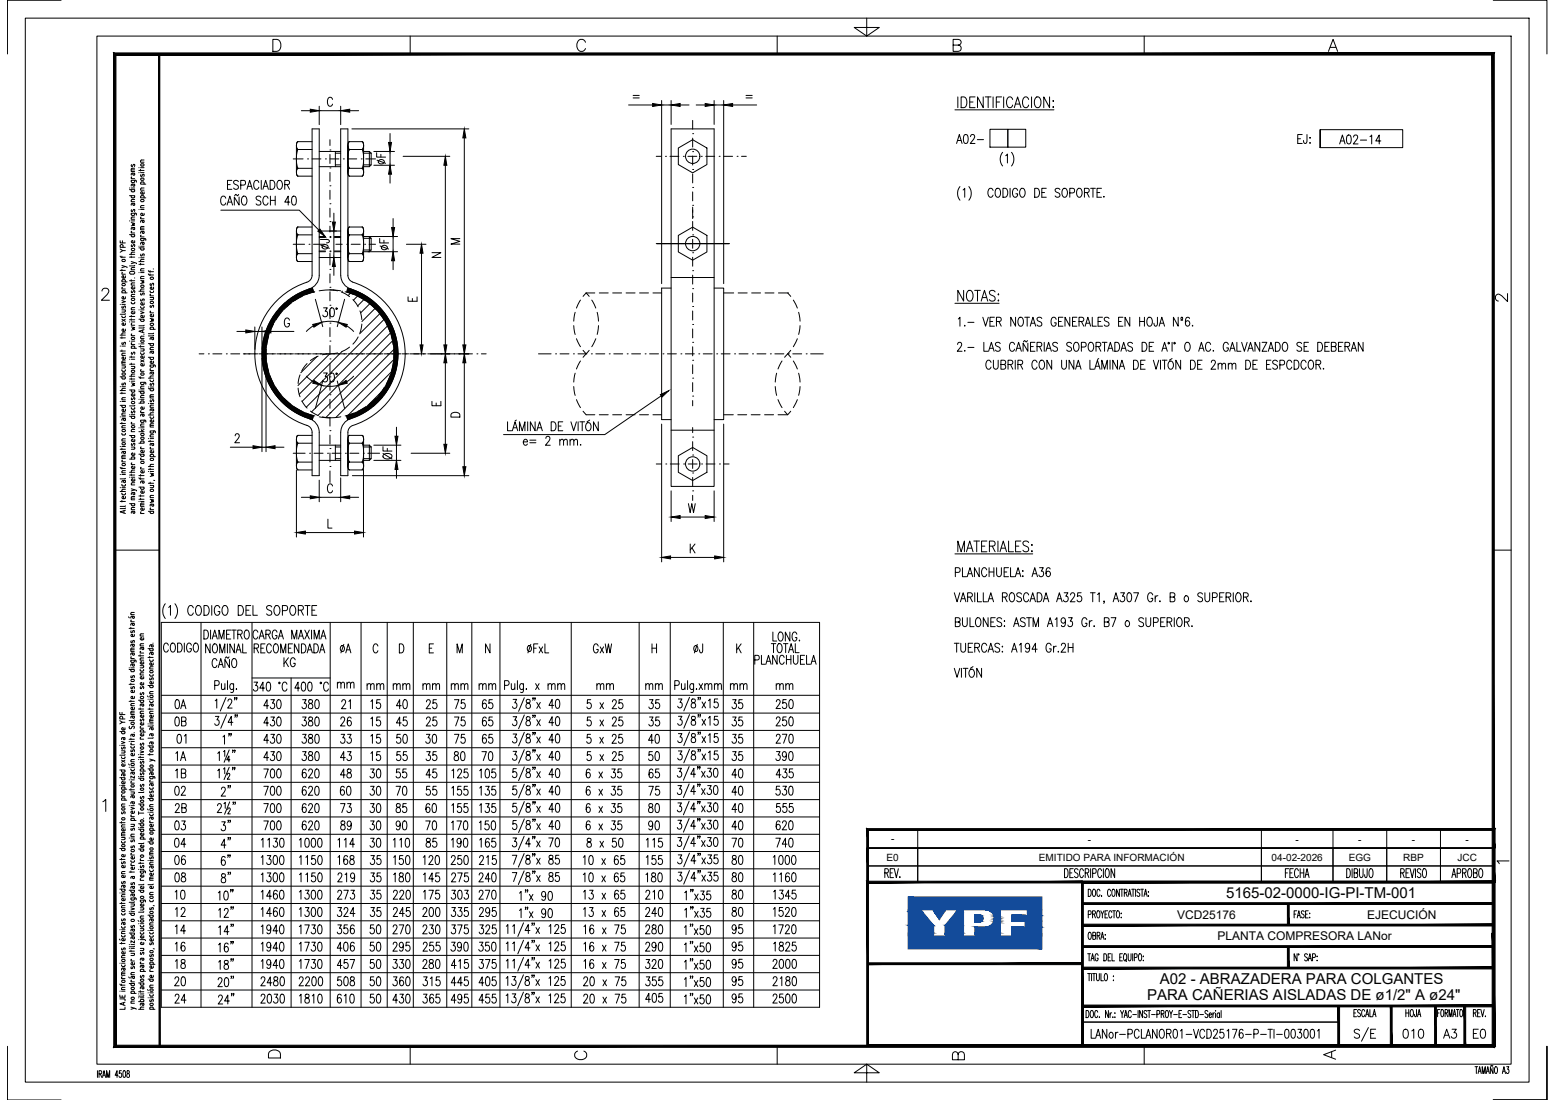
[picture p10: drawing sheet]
<svg xmlns="http://www.w3.org/2000/svg" width="420mm" height="297mm" viewBox="0 0 420 297" stroke-linecap="round" stroke-linejoin="round" font-family="sans-serif">
<defs><g id="words">
<g font-size="4.1">
<text x="331.3" y="242.6">5165-02-0000-IG-PI-TM-001</text>
<text x="313.4" y="265.8">A02 - ABRAZADERA PARA COLGANTES</text>
<text x="309.9" y="270.2">PARA CAÑERIAS AISLADAS DE ø1/2&quot; A ø24&quot;</text>
</g>
<g font-size="3.2">
<text x="318" y="248.1">VCD25176</text>
<text x="369.4" y="248.1">EJECUCIÓN</text>
<text x="329" y="253.9">PLANTA COMPRESORA LANor</text>
</g>
<g font-size="2.7">
<text x="240.7" y="227.5">-</text>
<text x="293.9" y="227.5">-</text>
<text x="350.1" y="227.5">-</text>
<text x="367" y="227.5">-</text>
<text x="381.5" y="227.5">-</text>
<text x="396" y="227.5">-</text>
<text x="239.5" y="232.4">E0</text>
<text x="280.7" y="232.4">EMITIDO PARA INFORMACIÓN</text>
<text x="343.6" y="232.4">04-02-2026</text>
<text x="364.4" y="232.4">EGG</text>
<text x="379.2" y="232.4">RBP</text>
<text x="393.8" y="232.4">JCC</text>
</g>
</g></defs>
<!-- layer: AESA-Textos-02 -->
<g fill="none" stroke="#000" stroke-width=".27">
<path d="M258.5 38.7l.7-2.4 .7 2.4M258.7 37.9h1M260.6 36.4l.4-.1a1.58 1.58 0 0 1 0 2.4h-.1a1.8 1.8 0 0 1-.3-2.3zM262.2 36.9l.4-.6 .6 .1 .2 .4-.3 .8-1 1.1h1.3M264.1 37.7h1.6M350.6 37.5h.8M351.9 36.3h-1.3v2.4h1.3M353.1 36.3v1.9l-.1 .4h-.6l-.2-.7M353.9 37.2h.2zM354 38.5v.2zM362 38.9l.7-2.4 .7 2.4M362.2 38.1h1"/>
<path d="M364.1 36.6l.5-.1a1.58 1.58 0 0 1 0 2.4h-.2a1.8 1.8 0 0 1-.3-2.3zM365.7 37l.4-.5 .6 .1 .1 .3-.2 .8-.9 1.2h1.2M367.6 37.8h1.7M370.2 36.9l.4-.4v2.4M373.1 38.1h-1.4l1-1.6v2.4M259.4 50.4a2.95 2.95 0 0 0 0 3.7M260.2 51.3l.5-.5v2.5M261.8 50.4a2.95 2.95 0 0 1 0 3.7M268.3 51.4a.65 .65 0 0 0-1-.4 1.61 1.61 0 0 0 .2 2.3 .71 .71 0 0 0 .8-.6M269.2 51l.2-.2a1.3 1.3 0 0 1 1 1 1.3 1.3 0 0 1-.4 1.3l-.2 .2a1.32 1.32 0 0 1-1-1 1.32 1.32 0 0 1 .4-1.3zM270.9 41.1a2.88 2.88 0 0 0 0 3.7M271 50.8a1.28 1.28 0 0 1 1.3 .9 1.28 1.28 0 0 1-.4 1.4l-.9 .2z"/>
<path d="M271.7 42l.5-.4v2.4M272.9 50.8v2.5M273.3 41.1a2.95 2.95 0 0 1 0 3.7M275 51.4a.71 .71 0 0 0-.9-.5 .71 .71 0 0 0-.5 .9v.5a.72 .72 0 0 0 .7 1 .72 .72 0 0 0 .7-1h-.5M275.9 51l.2-.2a1.3 1.3 0 0 1 1 1 1.3 1.3 0 0 1-.5 1.3l-.2 .2a1.32 1.32 0 0 1-1-1 1.32 1.32 0 0 1 .5-1.3zM279.6 50.8a1.28 1.28 0 0 1 1.3 .9 1.28 1.28 0 0 1-.4 1.4l-.9 .2zM281.5 52h.7M282.7 50.8h-1.2v2.5h1.2M286.4 51.2a.65 .65 0 0 0-.8-.4 .65 .65 0 0 0-.4 .9l1 .5a.66 .66 0 0 1-.1 1 .66 .66 0 0 1-1-.3M287.3 51l.2-.2a1.3 1.3 0 0 1 1 1 1.3 1.3 0 0 1-.5 1.3l-.2 .2a1.32 1.32 0 0 1-1-1 1.32 1.32 0 0 1 .5-1.3zM289.1 52.1l1.1-.1 .1-.3v-.6l-.4-.3h-.8v2.5M291.3 51l.1-.2a1.3 1.3 0 0 1 1 1 1.3 1.3 0 0 1-.4 1.3l-.2 .2a1.3 1.3 0 0 1-1-1 1.3 1.3 0 0 1 .5-1.3z"/>
<path d="M293 52l1.1-.1 .2-.4-.1-.4-.4-.3h-.8v2.5M293.7 52l.6 1.3M294.7 50.8h1.3M295.3 50.8v2.5M296.4 52h.8M297.6 50.8h-1.2v2.5h1.2M298.3 53v.3zM258.7 93l.4-.6 .6 .1 .1 .4-.2 .8-.9 1.2h1.2M258.9 86.1l.5-.4v2.4M260.7 87.8v.3zM260.7 94.6v.3zM261.5 87h1.7"/>
<path d="M261.5 93.8h1.7M265.6 85.7l.7 2.4 .7-2.4M265.8 92.4v2.5h1.1M267.1 94.9l.8-2.5 .7 2.5M267.4 94.1h.9M267.5 86.8h.7M267.8 97.9a.66 .66 0 0 0-1-.5 1.61 1.61 0 0 0 .1 2.3 .74 .74 0 0 0 .9-.6M268.4 97.3v1.7a.65 .65 0 0 0 .7 .7 .65 .65 0 0 0 .6-.7v-1.7M268.7 85.7h-1.2v2.4h1.2M269.2 86.8l1.1-.1 .2-.3-.2-.6-1.1-.1v2.4M269.9 86.8l.6 1.3M270.3 92.8a.65 .65 0 0 0-.9-.4 .65 .65 0 0 0-.4 .8l1.1 .6 .2 .7a.76 .76 0 0 1-1.3 0"/>
<path d="M270.4 98.4l1.1-.1 .2-.3-.2-.6-1.1-.1v2.4h.9l.3-.2 .1-.6-.4-.5M272.4 98.4l1.1-.1 .2-.3-.1-.5-.4-.2h-.8v2.4M273 98.4l.7 1.3M274.1 93a.71 .71 0 0 0-.8-.5 .71 .71 0 0 0-.5 .9v.5a.71 .71 0 0 0 .5 .9 .71 .71 0 0 0 .8-.5M274.3 97.3v2.4M274.4 85.7v2.4l-1.3-2.4v2.4M274.5 94.9l.7-2.5 .8 2.5M274.8 94.1h.9M275 98.4l1.2-.1 .1-.3-.1-.6-1.2-.1v2.4M275.4 85.8l.2-.1a1.32 1.32 0 0 1 1 .9 1.32 1.32 0 0 1-.4 1.4l-.2 .1a1.32 1.32 0 0 1-1-1 1.32 1.32 0 0 1 .4-1.3zM275.7 98.4l.6 1.3M276.9 85.7h1.3"/>
<path d="M277.5 85.7v2.4M277.6 92l-.3 .3-.4-.3-.4 .3M277.7 92.7v2.2l-1.3-2.2v2.2M278.4 88.1l.7-2.4 .7 2.4M278.4 93.6h.8M278.6 87.3h1M279.7 92.4h-1.3v2.5h1.3M280.2 93.6l1.1-.1 .2-.4-.2-.6-1.1-.1v2.5M280.2 97.9a.71 .71 0 0 0-.9-.6 .71 .71 0 0 0-.5 .9v.6a.71 .71 0 0 0 .5 .9 .71 .71 0 0 0 .9-.6M280.9 93.6l.6 1.3M281.1 97.4l.2-.1a1.32 1.32 0 0 1 1 .9 1.32 1.32 0 0 1-.4 1.4l-.2 .1a1.32 1.32 0 0 1-1-1 1.32 1.32 0 0 1 .4-1.3zM281.5 86a.64 .64 0 0 0-.8-.3 .64 .64 0 0 0-.4 .8l1 .5 .2 .7a.76 .76 0 0 1-1.3 0"/>
<path d="M282.2 92.4v2.5M282.6 94.9l.7-2.5 .8 2.5M282.9 94.1h.9M284.2 97.3v2.4l-1.3-2.4v2.4M285.4 86.2a.71 .71 0 0 0-.9-.5 .71 .71 0 0 0-.5 .9v.6a.72 .72 0 0 0 .7 .9 .72 .72 0 0 0 .7-.9h-.5M285.7 92.8a.69 .69 0 0 0-.7-.4 .69 .69 0 0 0-.6 .6l.2 .4 1 .4 .1 .7a.75 .75 0 0 1-1.3 0M286 86.8h.7M286.9 97.3v1.7a.65 .65 0 0 0 .6 .7 .65 .65 0 0 0 .6-.7v-1.7M287.2 85.7h-1.2v2.4h1.2M289.1 85.7v2.4l-1.3-2.4v2.4M289.5 92.8a.65 .65 0 0 0-.8-.4 .65 .65 0 0 0-.4 .8l1 .6 .2 .7a.76 .76 0 0 1-1.3 0M289.8 86.8h.7"/>
<path d="M290.2 97.3v2.4l-1.3-2.4v2.4M290.4 92.5l.2-.1a1.32 1.32 0 0 1 1 1 1.32 1.32 0 0 1-.4 1.3l-.2 .2a1.32 1.32 0 0 1-1-1 1.32 1.32 0 0 1 .4-1.4zM290.6 99.7l.8-2.4 .7 2.4M290.9 98.9h.9M291 85.7h-1.2v2.4h1.2M291.5 86.8l1.2-.1 .1-.3-.1-.6-1.2-.1v2.4M292.2 93.7h.8a.66 .66 0 0 0 .5-.6 .66 .66 0 0 0-.5-.7h-.8v2.5M292.2 86.8l.6 1.3M293.2 88.1l.7-2.4 .8 2.4M293.5 87.3h.9M294.4 92.5l.2-.1a1.32 1.32 0 0 1 1 1 1.32 1.32 0 0 1-.5 1.3l-.1 .2a1.3 1.3 0 0 1-1.1-1 1.3 1.3 0 0 1 .5-1.4zM294.5 97.3v2.4h1.1"/>
<path d="M295.1 85.7v2.4h1.1M295.8 99.7l.7-2.4 .7 2.4M296.1 98.9h.9M296.1 93.6l1.1-.1 .2-.4-.2-.6-1.1-.1v2.5M296.7 86.8h.7M296.8 93.6l.6 1.3M296.9 96.8l-.4 .3M297.7 99.7v-2.4l.7 2.4 .8-2.4v2.4M297.8 92.4h1.3M297.9 85.7h-1.2v2.4h1.2M298.4 92.4v2.5M299.3 94.9l.7-2.5 .8 2.5"/>
<path d="M299.6 94.1h.9M299.7 86a.68 .68 0 0 0-.8-.4 .68 .68 0 0 0-.5 .6l.1 .4 1 .4 .2 .7a.76 .76 0 0 1-1.3 0M299.9 97.3v2.4M301.2 92.4a1.27 1.27 0 0 1 1.3 .7 1.27 1.27 0 0 1-.2 1.4l-.4 .4h-.7zM301.9 97.3v2.4l-1.2-2.4v2.4M302.2 86.8h.8M302.4 99.7l.7-2.4 .8 2.4M302.7 98.9h.9M302.9 94.9l.7-2.5 .8 2.5M303.1 94.1h1M303.4 85.7h-1.2v2.4h1.2M305.3 85.7v2.4l-1.3-2.4v2.4"/>
<path d="M306 92.8a.65 .65 0 0 0-.8-.4 .65 .65 0 0 0-.4 .8l1 .6 .2 .7a.76 .76 0 0 1-1.3 0M306.3 97.3a1.3 1.3 0 0 1 1.3 .8 1.3 1.3 0 0 1-.4 1.5l-.9 .1zM307.9 86.8h1.3M307.9 85.7v2.4M308.2 98.4h.7M308.6 92.4a1.27 1.27 0 0 1 1.2 .7 1.27 1.27 0 0 1-.1 1.4l-.5 .4h-.6zM309.2 85.7v2.4M309.4 97.3h-1.2v2.4h1.2M310.2 85.8l.2-.1a1.32 1.32 0 0 1 1 .9 1.32 1.32 0 0 1-.4 1.4l-.2 .1a1.32 1.32 0 0 1-1-1 1.32 1.32 0 0 1 .4-1.3zM310.5 93.6h.8M311.6 97.3l.8 2.4 .7-2.4M311.7 92.4h-1.2v2.5h1.2"/>
<path d="M312.7 85.7v1.8l-.2 .5h-.5l-.2-.7M313.2 88.1l.7-2.4 .8 2.4M313.5 87.3h.9M313.6 97.3v2.4M313.9 94.9l.8-2.5 .7 2.5M314 97.3h1.3M314.2 94.1h.9M314.7 97.3v2.4M315.6 92.5h.3v.3h-.3zM316 97.6l.1-.1a1.11 1.11 0 0 1 1 1.1 1.11 1.11 0 0 1-1 1.1 1.36 1.36 0 0 1-.1-2.1zM316.7 92.4v2.5M316.7 96.8l-.7 .5"/>
<path d="M317.2 92.5h.3v.3h-.3zM318.3 85.7v2.4l-1.2-2.4v2.4M319 97.3v2.4l-1.3-2.4v2.4M319.1 86.5h.5M319.1 85.8l.2-.1a.36 .36 0 0 1 .3 .3 .36 .36 0 0 1-.3 .4zM320.5 92.5l.2-.1a1.32 1.32 0 0 1 1 1 1.32 1.32 0 0 1-.5 1.3l-.2 .2a1.31 1.31 0 0 1-1-1 1.31 1.31 0 0 1 .5-1.4zM321.4 86a.52 .52 0 0 0-.8-.2l-.2 .3a1.6 1.6 0 0 0 .4 2 .71 .71 0 0 0 .7-.9 .71 .71 0 0 0-.9-.5l-.3 .6M321.7 97.3a1.3 1.3 0 0 1 1.3 .8 1.3 1.3 0 0 1-.4 1.5l-.9 .1zM322.2 87.8v.3zM323.6 98.4h.7M323.9 94.9l.7-2.5 .8 2.5M324.2 94.1h.9"/>
<path d="M324.8 97.3h-1.2v2.4h1.2M327.1 93a.71 .71 0 0 0-.9-.5 .71 .71 0 0 0-.5 .9v.5a.71 .71 0 0 0 .5 .9 .71 .71 0 0 0 .9-.5M327.3 97.9l.4-.6h.3l.4 .4-.3 .8-.9 1.2h1.3M327.9 94.6v.3zM329.1 98.5l.5-.4 .5 .1 .1 1.5M329.1 98.1v1.6M330.2 98.5l.4-.4 .5 .1 .1 1.5M331.9 93a.71 .71 0 0 0-.9-.5 .71 .71 0 0 0-.5 .9v.5a.72 .72 0 0 0 .7 1 .72 .72 0 0 0 .7-1h-.5M331.9 98.5l.5-.4 .4 .1 .1 1.5M331.9 98.1v1.6M332.3 94.9l.7-2.5 .7 2.5M332.5 94.1h1"/>
<path d="M332.9 98.5l.5-.4 .4 .1 .1 1.5M334.2 92.4v2.5h1.1M335.5 92.4l.7 2.5 .8-2.5M336.6 97.3a1.3 1.3 0 0 1 1.3 .8 1.3 1.3 0 0 1-.4 1.5l-.9 .1zM337.1 94.9l.8-2.5 .7 2.5M337.4 94.1h.9M338.5 98.4h.8M339.7 97.3h-1.2v2.4h1.2M340.4 92.4v2.5l-1.3-2.5v2.5M341 92.4h1.3l-1.3 2.5h1.3M342.2 98.4h.8M342.7 94.9l.7-2.5 .7 2.5"/>
<path d="M343 94.1h.9M343.4 97.3h-1.2v2.4h1.2M344.6 92.4a1.29 1.29 0 0 1 1.3 .9 1.29 1.29 0 0 1-.4 1.4l-.9 .2zM345.2 97.6a.65 .65 0 0 0-.9-.3 .65 .65 0 0 0-.3 .8l1 .6a.66 .66 0 0 1-.2 1 .66 .66 0 0 1-.9-.4M345.8 98.5h.8l.5-.4a.62 .62 0 0 0-.5-.8h-.8v2.4M346.8 92.5l.2-.1a1.32 1.32 0 0 1 1 1 1.32 1.32 0 0 1-.4 1.3l-.2 .2a1.31 1.31 0 0 1-1-1 1.31 1.31 0 0 1 .4-1.4zM349 97.9a.71 .71 0 0 0-.8-.6 .71 .71 0 0 0-.5 .9v.6a.71 .71 0 0 0 .5 .9 .71 .71 0 0 0 .8-.6M349.7 97.3a1.3 1.3 0 0 1 1.3 .8 1.3 1.3 0 0 1-.4 1.5l-.9 .1zM351.7 92.8a.64 .64 0 0 0-.8-.4 .64 .64 0 0 0-.4 .8l1 .6 .2 .7a.76 .76 0 0 1-1.3 0M352.4 93.6h.7M352.9 97.9a.72 .72 0 0 0-.9-.6 .72 .72 0 0 0-.5 .9v.6a.72 .72 0 0 0 .5 .9 .72 .72 0 0 0 .9-.6M353.5 92.4h-1.1v2.5h1.1"/>
<path d="M353.8 97.4l.2-.1a1.33 1.33 0 0 1 1 1 1.33 1.33 0 0 1-.4 1.3l-.2 .1a1.32 1.32 0 0 1-1-1 1.32 1.32 0 0 1 .4-1.3zM355.6 98.4l1.1-.1 .2-.3-.1-.5-.4-.2h-.8v2.4M356 92.4a1.27 1.27 0 0 1 1.3 .7 1.27 1.27 0 0 1-.2 1.4l-.4 .4h-.7zM356.2 98.4l.7 1.3M357.5 99.6h.2zM358 93.6h.7M359.2 92.4h-1.2v2.5h1.2M359.7 93.6l1.1-.1 .2-.4-.2-.6-1.1-.1v2.5h.9l.3-.3 .1-.5-.4-.5M361.7 93.6h.7M362.9 92.4h-1.2v2.5h1.2M363.4 93.6l1.1-.1 .2-.4-.2-.6-1.1-.1v2.5M364 93.6l.7 1.3"/>
<path d="M365.1 94.9l.7-2.5 .7 2.5M365.3 94.1h1M368.3 92.4v2.5l-1.3-2.5v2.5M258.1 154.6h.9a.66 .66 0 0 0 .4-.7 .66 .66 0 0 0-.4-.6h-.9v2.4M260.1 153.3v2.4h1.1M261.3 155.7l.8-2.4 .7 2.4M261.6 154.9h1M264.6 153.3v2.4l-1.3-2.4v2.4M266.6 153.9a.66 .66 0 0 0-1-.5 1.61 1.61 0 0 0 .2 2.3 .74 .74 0 0 0 .8-.6M267.3 153.3v2.4M267.3 154.5h1.2M268.5 153.3v2.4"/>
<path d="M269.3 153.3v1.7a.65 .65 0 0 0 .6 .7 .65 .65 0 0 0 .7-.7v-1.7M271.3 154.5h.7M272.5 153.3h-1.2v2.4h1.2M273 153.3v2.4h1.2M274.3 155.7l.8-2.4 .7 2.4M274.6 154.9h.9M276.4 154.1v.2zM276.4 155.5v.2zM278.8 155.7l.8-2.4 .7 2.4M279.1 154.9h1M280.9 153.3h1l-.6 .9a.71 .71 0 0 1 .6 1.1 .71 .71 0 0 1-1.2 0M283.7 153.7v-.3l-.5-.1a1.45 1.45 0 0 0 .1 2.4 .69 .69 0 0 0 .6-1 .69 .69 0 0 0-1.2-.1l-.1 .3"/>
<path d="M45.5 174.2a.61 .61 0 0 0-1-.4 1.68 1.68 0 0 0 .2 2.3 .63 .63 0 0 0 .8-.6M46.4 173.8l.1-.1a1.34 1.34 0 0 1 .6 2.3l-.2 .1a1.33 1.33 0 0 1-.5-2.3zM48 173.7a1.3 1.3 0 0 1 1.2 .8 1.3 1.3 0 0 1-.3 1.5l-.9 .1zM49.8 173.7v2.4M51.7 174.2a.68 .68 0 0 0-.8-.5 .68 .68 0 0 0-.5 .9v.6a.69 .69 0 0 0 .7 .9 .69 .69 0 0 0 .6-.9h-.4M52.6 173.8l.1-.1a1.33 1.33 0 0 1 .6 2.3l-.2 .1a1.31 1.31 0 0 1-.5-2.3zM55.1 170.1h.6a1.45 1.45 0 0 1 0 2.5h-.6zM56.8 173.9v2.4l-1.2-2.4v2.4M56.9 170.1v2.5M57.3 172.6l.7-2.5 .7 2.5M57.6 171.8h.9M57.7 174l.2-.1a1.16 1.16 0 0 1 .8 1.8 .6 .6 0 0 1-1 .5l-.3-.8v-.6z"/>
<path d="M58.6 178.4a.67 .67 0 0 0-.8-.5 .67 .67 0 0 0-.5 .9v.6a.67 .67 0 0 0 .5 .8 .67 .67 0 0 0 .8-.5M59.2 172.6v-2.5l.6 2.5 .7-2.5v2.5M59.2 179.5h.9M59.4 176.3v-2.4l.6 2.4 .7-2.4v2.4M61.2 171.3h.7M61.4 173.9v2.4M61.9 177.4l-.3 .3-.4-.3-.3 .3M62 178.1v2.2l-1.2-2.2v2.2M62.4 170.1h-1.2v2.5h1.2M62.6 170.1h1.2M62.9 178l.2-.2a1.34 1.34 0 0 1 .5 2.4l-.1 .1a1.3 1.3 0 0 1-.7-2.1zM63.2 170.1v2.5"/>
<path d="M63.3 173.9v2.4l-1.2-2.4v2.4M63.8 176.3l.7-2.4 .7 2.4M64 175.5h.9M64.2 171.3l1.1-.1 .1-.4-.1-.5-1.1-.2v2.5M64.9 171.3l.5 1.3M65.6 173.9v2.4h1M66.3 170.3l.2-.2a1.32 1.32 0 0 1 .5 2.3l-.2 .2a1.34 1.34 0 0 1-.5-2.3zM68.7 175l1-.1 .2-.3-.2-.6-1-.1v2.4M69.3 175l.6 1.3M69.7 170.7a.68 .68 0 0 0-.9-.5 .68 .68 0 0 0-.4 .9v.5a.68 .68 0 0 0 .4 .9 .68 .68 0 0 0 .9-.5M70 172.6l.7-2.5 .7 2.5M70.3 171.8h.8"/>
<path d="M70.5 175h.7M71.6 173.9h-1.1v2.4h1.1M71.8 171.3l1.1-.1 .1-.4-.1-.5-1.1-.2v2.5M72.4 171.3l.6 1.3M73.3 174.5a.67 .67 0 0 0-.8-.6 .67 .67 0 0 0-.5 .9v.6a.67 .67 0 0 0 .5 .9 .67 .67 0 0 0 .8-.6M74.2 174l.2-.1a1.16 1.16 0 0 1 .7 1.8 .6 .6 0 0 1-.9 .5l-.3-.8v-.6zM74.8 170.7a.67 .67 0 0 0-.8-.5 .67 .67 0 0 0-.4 .9v.5a.69 .69 0 0 0 .6 1 .69 .69 0 0 0 .6-1h-.4M75.2 172.6l.7-2.5 .7 2.5M75.5 171.8h.8M75.8 176.3v-2.4l.7 2.4 .7-2.4v2.4M76.7 177.6v2.4M77.2 178.7l.7 1.3"/>
<path d="M77.9 175h.7M77.9 177.6l-1.2 1.6M78.8 172.6v-2.5l.7 2.5 .7-2.5v2.5M79 173.9h-1.1v2.4h1.1M79.8 178.2l-.5-.6a1.34 1.34 0 0 0-.5 2.3l.2 .1a.7 .7 0 0 0 .8-.9h-.5M80.6 172.6l.7-2.5 .7 2.5M80.8 173.9v2.4l-1.3-2.4v2.4M80.9 171.8h.9M81.4 173.9h.6a1.47 1.47 0 0 1 0 2.4h-.6zM82.4 170.1l1.2 2.5M83 176.3l.7-2.4 .7 2.4M83.3 175.5h.8"/>
<path d="M83.6 170.1l-1.2 2.5M84.2 170.1v2.5M84.8 173.9h.6a1.5 1.5 0 0 1 0 2.4h-.6zM84.9 172.6v-2.5l.7 2.5 .7-2.5v2.5M86.4 176.3l.7-2.4 .7 2.4M86.6 175.5h.9M86.7 172.6l.7-2.5 .7 2.5M87 171.8h.8M92.2 174.5a.77 .77 0 0 1 1 .5 .77 .77 0 0 1-.6 .9 .83 .83 0 0 1-.7-.5 .83 .83 0 0 1 .3-.9zM92.9 174l-.8 2.3M93.4 176.3l.7-2.4 .7 2.4M93.7 175.5h.9"/>
<path d="M102.1 174.5a.67 .67 0 0 0-.8-.6 .67 .67 0 0 0-.5 .9v.6a.67 .67 0 0 0 .5 .9 .67 .67 0 0 0 .8-.6M107.9 173.9h.6a1.47 1.47 0 0 1 0 2.4h-.6zM116 175h.7M117.1 173.9h-1.1v2.4h1.1M123.5 176.3v-2.4l.7 2.4 .7-2.4v2.4M132.4 173.9v2.4l-1.2-2.4v2.4M142.7 174.5a.77 .77 0 0 1 1 .5 .77 .77 0 0 1-.5 .9 .83 .83 0 0 1-.8-.5 .83 .83 0 0 1 .3-.9zM143.4 174l-.8 2.3M144.2 175h.7M145.3 173.9h-1.1v2.4M145.7 174.7l.9 1.6M146.6 174.7l-.9 1.6"/>
<path d="M147.2 173.9v2.4h1.1M161.6 174.5a.6 .6 0 0 0-.9-.5 1.71 1.71 0 0 0 .1 2.3 .71 .71 0 0 0 .8-.9h-.4M162.2 174.7l.9 1.6M163.1 174.7l-.9 1.6M163.5 173.9l.5 2.4 .4-2.4 .4 2.4 .4-2.4M176.2 175h1.2M176.2 173.9v2.4M177.4 173.9v2.4M187.7 174.5a.77 .77 0 0 1 1 .5 .77 .77 0 0 1-.5 .9 .83 .83 0 0 1-.8-.5 .83 .83 0 0 1 .3-.9zM188.4 174l-.8 2.3M189.9 173.9l-.2 2.3h-.5l-.2-.7M199.1 173.9v2.4"/>
<path d="M199.5 174.9l.8 1.4M200.3 173.9l-1.2 1.6M203.9 178.2l1.1-.1 .1-.3-.1-.7-1.1-.1v2.4M205.7 177v2.4h1.1M206.9 179.4l.7-2.4 .7 2.4M207.2 178.6h.9M208.4 173.8h1.2M208.8 170.7v2.4h1.1M209 173.8v2.4M210 177v2.4l-1.2-2.4v2.4M210.3 173.9l.2-.1a1.17 1.17 0 0 1 .7 1.9 .61 .61 0 0 1-.9 .4l-.3-.8v-.6zM210.6 170.8l.1-.1a1.35 1.35 0 0 1 .6 2.3l-.2 .1a1.36 1.36 0 0 1-.5-2.3z"/>
<path d="M211.7 173.8h1.2M211.9 177.5a.6 .6 0 0 0-1-.4 1.71 1.71 0 0 0 .2 2.3 .67 .67 0 0 0 .8-.6M212.3 173.8v2.4M212.5 177v2.4M212.5 178.1h1.2M213.1 176.2l.7-2.4 .6 2.4M213.3 175.4h.9M213.4 170.7v2.4l-1.2-2.4v2.4M213.7 177v2.4M214.4 177v1.7a.67 .67 0 0 0 .7 .7l.5-.7v-1.7M214.9 173.8v2.4h1M215.3 171.3a.67 .67 0 0 0-.8-.6 .67 .67 0 0 0-.5 .9v.6a.69 .69 0 0 0 .7 .9 .69 .69 0 0 0 .6-.9h-.4"/>
<path d="M216 172.9v.2zM216.3 178.1h.7M217.4 177h-1.1v2.4h1.1M217.9 177v2.4h1.1M219.1 179.4l.7-2.4 .7 2.4M219.4 178.6h.9M257.9 160.1l.7 2.4 .7-2.4M257.9 173.7h1.2M258.1 168l1.1-.2 .2-.3-.1-.5-.3-.2h-.9v2.4h.9l.3-.2v-.8l-.3-.2M258.5 173.7v2.4M259.5 162.5l.7-2.4 .8 2.4M259.6 173.7v1.7a.65 .65 0 0 0 .7 .7 .65 .65 0 0 0 .6-.7v-1.7"/>
<path d="M259.8 161.7h.9M260.1 166.8v1.7a.65 .65 0 0 0 .6 .7 .65 .65 0 0 0 .6-.7v-1.7M261.5 161.2l1.1-.1 .1-.3-.1-.6-1.1-.1v2.4M261.6 174.8h.8M262.1 166.8v2.4h1.1M262.1 161.2l.6 1.3M262.8 173.7h-1.2v2.4h1.2M263.4 174.8l1.1-.1 .2-.3-.2-.6-1.1-.1v2.4M263.4 160.1v2.4M263.9 166.9l.2-.1a1.32 1.32 0 0 1 1 1 1.32 1.32 0 0 1-.4 1.3l-.2 .1a1.3 1.3 0 0 1-1-1 1.3 1.3 0 0 1 .4-1.3zM264 174.8l.7 1.3M264.1 160.1v2.4h1.1"/>
<path d="M265.7 160.1v2.4h1.1M266.6 174.3a.66 .66 0 0 0-1-.5 1.6 1.6 0 0 0 .2 2.3 .7 .7 0 0 0 .8-.6M267 162.5l.7-2.4 .8 2.4M267 176.1l.7-2.4 .8 2.4M267 166.8v2.4l-1.3-2.4v2.4M267.3 161.7h.9M267.3 175.3h.9M267.7 168h.8M268.9 166.8h-1.2v2.4h1.2M270.1 174a.65 .65 0 0 0-.8-.3 .65 .65 0 0 0-.4 .8l1 .6 .2 .7a.76 .76 0 0 1-1.3 0M270.7 167.2a.64 .64 0 0 0-.9-.4 .64 .64 0 0 0-.3 .8l1 .6 .2 .7a.76 .76 0 0 1-1.3 0M270.8 161.2l1.1-.1 .2-.3-.2-.6-1.1-.1v2.4"/>
<path d="M270.8 174.5v.2zM270.8 175.9v.2zM271.4 167.6v.2zM271.4 169v.2zM271.5 161.2l.6 1.3M273 160.2l.2-.1a1.33 1.33 0 0 1 1 1 1.33 1.33 0 0 1-.4 1.3l-.2 .1a1.33 1.33 0 0 1-1-1 1.33 1.33 0 0 1 .4-1.3zM273.3 176.1l.8-2.4 .7 2.4M273.6 175.3h.9M273.9 169.2l.7-2.4 .8 2.4M274.2 168.4h.9M275.4 174.2l.5-.5v2.4M276 160.4a.68 .68 0 0 0-.7-.4 .68 .68 0 0 0-.6 .7l.2 .3 .9 .5 .2 .6a.74 .74 0 0 1-1.3 0"/>
<path d="M277 167.2a.68 .68 0 0 0-.7-.4 .68 .68 0 0 0-.6 .6l.2 .3 .9 .5 .2 .7a.75 .75 0 0 1-1.3 0M277.4 166.8h1.3M277.9 160.7a.71 .71 0 0 0-.8-.6 .71 .71 0 0 0-.5 .9v.6a.71 .71 0 0 0 .5 .9 .71 .71 0 0 0 .8-.6M278 166.8v2.4M278.2 174.5l-.3 .6a.68 .68 0 0 1-.9-.7 .68 .68 0 0 1 .9-.6 1.8 1.8 0 0 1-.2 2.3l-.5-.1-.1-.2M278.3 162.5l.7-2.4 .8 2.4M278.6 161.7h.9M279.1 169.2v-2.4l.8 2.4 .7-2.4v2.4M280.2 160.1a1.3 1.3 0 0 1 1.3 .8 1.3 1.3 0 0 1-.3 1.5l-1 .1zM280.2 175.3h-1.4l1-1.6v2.4M281.9 162.5l.7-2.4 .8 2.4M282.2 161.7h.9"/>
<path d="M283 169.2l.7-2.4 .8 2.4M283.3 168.4h.9M284 174.3a.71 .71 0 0 0-.9-.6 .71 .71 0 0 0-.5 .9v.6a.72 .72 0 0 0 .7 .9 .72 .72 0 0 0 .7-.9h-.5M284.7 174.5v1.6M285.1 167.3l.5-.5v2.4M285.4 174.5a.64 .64 0 0 0-.7 .7M285.5 162.5l.7-2.4 .8 2.4M285.8 161.7h.9M286 175.9v.2zM286.8 174.3l.2-.5 .5-.1 .3 .2 .1 .5-1.2 1.7h1.3M287.5 160.1h1l-.5 .9a.71 .71 0 0 1 .6 1.1 .71 .71 0 0 1-1.3-.1M287.9 167.6l-.3 .6a.68 .68 0 0 1-.9-.6 .68 .68 0 0 1 .9-.7 1.78 1.78 0 0 1-.3 2.3l-.4-.1-.1-.2"/>
<path d="M288.6 174.8h1.3M288.6 173.7v2.4M288.7 166.8h1l-.5 .9a.71 .71 0 0 1 .6 1.1 .71 .71 0 0 1-1.3 0M289.3 160.7l.3-.6h.4l.4 .4-.3 .8-.9 1.2h1.3M289.9 173.7v2.4M292.1 160.1h-.9l-.1 1a.75 .75 0 0 1 1 .1 .75 .75 0 0 1 0 1 .75 .75 0 0 1-1 .1l-.1-.3M293.7 167.4a.65 .65 0 0 0-1-.5 1.6 1.6 0 0 0 .2 2.3 .71 .71 0 0 0 .8-.9h-.5M294.3 167.6v1.6M294.6 160.1h1.3M295.1 167.6a.67 .67 0 0 0-.8 .7M295.3 160.1v2.4M295.5 169.1h.2z"/>
<path d="M296.5 160.5l.5-.4v2.4M298.4 162.4h-.2h.2l-.2 .5M298.4 168l1.1-.2 .2-.3-.2-.6-1.1-.1v2.4h.8l.4-.2v-.8l-.4-.2M300.2 166.8h1.3l-.9 2.4M300.8 162.5l.7-2.4 .8 2.4M301.1 161.7h.9M302.8 160.1h1l-.5 .9a.71 .71 0 0 1 .6 1.1 .71 .71 0 0 1-1.3-.1M304.3 167.7a.78 .78 0 0 1 1 .5 .78 .78 0 0 1-.5 1 .82 .82 0 0 1-.8-.6 .82 .82 0 0 1 .3-.9zM304.8 160.2l.4-.1a1.56 1.56 0 0 1 0 2.4h-.2a1.8 1.8 0 0 1-.2-2.3zM306.3 160.1h1.3l-.9 2.4M309 167.2a.64 .64 0 0 0-.8-.4 .64 .64 0 0 0-.4 .8l1 .6 .2 .7a.76 .76 0 0 1-1.3 0M309.6 166.8v1.7a.65 .65 0 0 0 .7 .7 .65 .65 0 0 0 .6-.7v-1.7"/>
<path d="M311.5 160.7a.64 .64 0 0 0-1-.5 1.61 1.61 0 0 0 .1 2.3 .73 .73 0 0 0 .9-.9h-.5M311.7 168.1h.8a.66 .66 0 0 0 .5-.7 .66 .66 0 0 0-.5-.6h-.8v2.4M312.1 160.9v1.6M312.9 160.9a.67 .67 0 0 0-.8 .7M313.3 162.4h.2zM313.6 168h.7M314.8 166.8h-1.2v2.4h1.2M315.3 168l1.1-.2 .2-.3-.1-.5-.3-.2h-.9v2.4M316 168l.6 1.2M316.2 161.2l1.1-.1 .2-.3-.2-.6-1.1-.1v2.4h.8a.67 .67 0 0 0 .5-.6 .67 .67 0 0 0-.5-.7M317.3 166.8v2.4M318.3 166.9l.2-.1a1.32 1.32 0 0 1 1 1 1.32 1.32 0 0 1-.5 1.3l-.1 .1a1.29 1.29 0 0 1-1.1-1 1.29 1.29 0 0 1 .5-1.3z"/>
<path d="M320 168l1.1-.2 .2-.3-.1-.5-.3-.2h-.9v2.4M320.2 161a.79 .79 0 0 1 1 .5 .79 .79 0 0 1-.5 1 .83 .83 0 0 1-.8-.6 .83 .83 0 0 1 .3-.9zM320.7 168l.6 1.2M322.1 169v.2zM324.9 160.4a.64 .64 0 0 0-.8-.3 .64 .64 0 0 0-.4 .8l1 .6a.66 .66 0 0 1-.1 1 .66 .66 0 0 1-1-.4M325.6 160.1v1.7a.65 .65 0 0 0 .6 .7 .65 .65 0 0 0 .7-.7v-1.7M327.6 161.3h.8a.66 .66 0 0 0 .5-.6 .66 .66 0 0 0-.5-.6h-.8v2.4M329.5 161.2h.8M330.7 160.1h-1.2v2.4h1.2M331.3 161.2l1.1-.1 .2-.3-.2-.6-1.1-.1v2.4M331.9 161.2l.7 1.3M333.2 160.1v2.4"/>
<path d="M334.2 160.2l.2-.1a1.33 1.33 0 0 1 1 1 1.33 1.33 0 0 1-.4 1.3l-.2 .1a1.33 1.33 0 0 1-1-1 1.33 1.33 0 0 1 .4-1.3zM336 161.2l1.1-.1 .2-.3-.2-.6-1.1-.1v2.4M336.6 161.2l.7 1.3M338 162.3v.2zM47.5 193.7l.4-.1a1.67 1.67 0 0 1 0 2.4h-.1a1.89 1.89 0 0 1-.3-2.3zM47.5 189.1l.5-.2a1.69 1.69 0 0 1 0 2.5h-.2a1.91 1.91 0 0 1-.3-2.3zM48.1 198.4l.4-.1a1.62 1.62 0 0 1 0 2.4h-.2a1.81 1.81 0 0 1-.2-2.3zM48.8 191.4l.7-2.5 .7 2.5M49.1 194.8l1-.1 .2-.4-.2-.6-1-.1v2.4h.7l.4-.2 .1-.6-.5-.4M49.1 190.6h.9M49.8 198.8l.4-.5v2.4M58 185.1l1.1-.2 .1-.3-.1-.7-1.1-.1v2.4"/>
<path d="M58.1 189.2l.5-.4v2.4M58.2 193.4h.9l-.5 1a.69 .69 0 0 1 .6 1 .69 .69 0 0 1-1.2 0M59 180.3l.6-2.5 .7 2.5M59.8 184.6l.1 1.5 .4 .1 .5-.5M60.2 199l.5-.5v2.4M60.8 184.6v1.6M61.1 188.3l-1.6 3.7M61.2 193l-1.6 3.7M61.5 183.8v2.4M61.6 189.3l.3-.5h.4l.3 .4-.2 .8-.9 1.2h1.2M62 198.2h-.2h.2l-.2 .6M62.5 198.2h-.2h.2l-.2 .6"/>
<path d="M62.9 195.1h-1.3l.9-1.7v2.5M63.1 184.6l-.1 2.2-.2 .2-.5-.1M63.1 184.9l-.2-.2a.78 .78 0 0 0-.9 .6 .78 .78 0 0 0 .5 .9l.6-.3M63.5 188.4h-.2h.2l-.2 .6M63.6 193.1h-.1h.1l-.1 .6M63.9 186v.2zM64 188.4h-.2h.2l-.2 .6M64.1 193.1h-.1h.1l-.1 .6M68.6 184.2h1l-.5 .9a.7 .7 0 0 1 .6 1.1 .7 .7 0 0 1-1.2-.1M71.5 185.8h-1.3l.9-1.6v2.4M72.2 184.3l.4-.1a1.45 1.45 0 0 1 .4 1.9l-.1 .4-.5 .1a1.91 1.91 0 0 1-.2-2.3zM72.6 195.2h-1.3l.9-1.6v2.4"/>
<path d="M72.6 199.9h-1.3l.9-1.6v2.4M72.6 190.6h-1.3l.9-1.7v2.5M73.2 193.6h.9l-.5 .9a.69 .69 0 0 1 .6 1.1 .69 .69 0 0 1-1.2 0M73.2 198.3h.9l-.5 .9a.69 .69 0 0 1 .6 1.1 .69 .69 0 0 1-1.2 0M73.2 188.9h.9l-.5 1a.71 .71 0 0 1 .6 .9 .71 .71 0 0 1-1.1 .3l-.1-.2M75 193.7l.4-.1a1.62 1.62 0 0 1 0 2.4h-.1a1.81 1.81 0 0 1-.3-2.3zM75 198.4l.4-.1a1.62 1.62 0 0 1 0 2.4h-.1a1.81 1.81 0 0 1-.3-2.3zM75 189.1l.4-.2a1.64 1.64 0 0 1 0 2.5h-.1a1.83 1.83 0 0 1-.3-2.3zM75.3 184.3h.3v.3h-.3zM77.5 184.8a.6 .6 0 0 0-.9-.5 1.7 1.7 0 0 0 .2 2.3 .63 .63 0 0 0 .7-.6M81 185.8h-1.3l.8-1.6v2.4M81.7 184.3l.4-.1a1.62 1.62 0 0 1 0 2.4h-.2a1.83 1.83 0 0 1-.2-2.3z"/>
<path d="M81.8 193.6h.9l-.5 .9a.69 .69 0 0 1 .6 1.1 .69 .69 0 0 1-1.2 0M81.8 198.3h.9l-.5 .9a.69 .69 0 0 1 .6 1.1 .69 .69 0 0 1-1.2 0M81.8 188.9h.9l-.5 1a.71 .71 0 0 1 .6 .9 .71 .71 0 0 1-1.1 .3l-.1-.2M83.4 184.3l.4-.1a1.67 1.67 0 0 1 0 2.4h-.1a1.45 1.45 0 0 1-.5-1.9zM83.5 193.7v.7a.88 .88 0 0 1 .9 .6 .88 .88 0 0 1-.3 1 .75 .75 0 0 1-.9-.8 .75 .75 0 0 1 1-.7l.1-.1a.52 .52 0 0 0-.2-.8zM83.5 198.4v.7a.88 .88 0 0 1 .9 .6 .88 .88 0 0 1-.3 1 .75 .75 0 0 1-.9-.8 .75 .75 0 0 1 1-.7l.1-.1a.51 .51 0 0 0-.2-.8zM83.5 189.1v.7a.88 .88 0 0 1 .9 .5 .88 .88 0 0 1-.3 1.1 .76 .76 0 0 1-.8-.8 .76 .76 0 0 1 .9-.7l.1-.1a.54 .54 0 0 0-.2-.9zM85.3 193.7l.4-.1a1.67 1.67 0 0 1 0 2.4h-.1a1.89 1.89 0 0 1-.3-2.3zM85.3 198.4l.4-.1a1.67 1.67 0 0 1 0 2.4h-.1a1.89 1.89 0 0 1-.3-2.3zM85.3 189.1l.4-.2a1.69 1.69 0 0 1 0 2.5h-.1a1.91 1.91 0 0 1-.3-2.3zM86.5 184.3h.3v.3h-.3zM88.7 184.8a.67 .67 0 0 0-.8-.6 .67 .67 0 0 0-.5 .9v.6a.67 .67 0 0 0 .5 .9 .67 .67 0 0 0 .8-.6"/>
<path d="M91.2 184.7l.4-.5 .4 .1 .1 1.5M91.2 184.2v1.6M92.1 194.2l.3-.6h.4l.3 .5-.2 .8-.9 1.1h1.2M92.1 184.7l.4-.5 .5 .1 .1 1.5M92.2 198.3h.9l-.5 .9a.69 .69 0 0 1 .6 1.1 .69 .69 0 0 1-1.2 0M92.4 189.5v-.3a.56 .56 0 0 1 .8-.1 .56 .56 0 0 1 .1 .8l-1 1.5h1.2M93.7 184.7l.5-.5 .4 .1 .1 1.5M93.7 184.2v1.6M93.9 198.3h1l-.6 .9a.7 .7 0 0 1 .6 1.1 .7 .7 0 0 1-1.2 0M94.3 189.4l.4-.5v2.5M94.7 184.7l.4-.5 .5 .1 .1 1.5M94.9 194l-.6-.4a1.67 1.67 0 0 0 0 2.4 .7 .7 0 0 0 .7-.8 .7 .7 0 0 0-.9-.5l-.3 .5"/>
<path d="M99.2 185.1l.4-.5 .5 .1v1.5M99.2 184.6v1.6M100.1 185.1l.5-.5 .4 .1 .1 1.5M100.2 194.1l.4-.5v2.4M100.2 198.8l.4-.5v2.4M100.2 189.4l.4-.5v2.5M101.8 185.1l.4-.5 .5 .1v1.5M101.8 184.6v1.6M102.7 193.6h-.9l-.1 1.1a.76 .76 0 0 1 1.2 .4 .76 .76 0 0 1-.8 .9l-.4-.4M102.7 198.3h-.9l-.1 1a.76 .76 0 0 1 1.2 .5 .76 .76 0 0 1-.8 .9l-.4-.4M102.7 188.9h-.9l-.1 1.1a.72 .72 0 0 1 1.2 .6 .72 .72 0 0 1-1.2 .5v-.2M102.7 185.1l.5-.5 .4 .1 .1 1.5"/>
<path d="M106.3 185.1l.4-.5 .4 .1 .1 1.5M106.3 184.6v1.6M107.2 185.1l.4-.5 .5 .1v1.5M108.2 198.3h-.9l-.1 1a.72 .72 0 0 1 1.1 .6 .72 .72 0 0 1-1.1 .6l-.1-.2M108.4 195.2h-1.3l.9-1.6v2.4M108.4 190.6h-1.3l.9-1.7v2.5M108.8 185.1l.5-.5 .4 .1 .1 1.5M108.8 184.6v1.6M109.1 198.4l.4-.1a1.62 1.62 0 0 1 0 2.4h-.1a1.81 1.81 0 0 1-.3-2.3zM109.1 189.1l.4-.2a1.64 1.64 0 0 1 0 2.5h-.1a1.83 1.83 0 0 1-.3-2.3zM109.8 185.1l.4-.5 .5 .1v1.5M109.9 193.6h-.9l-.1 1.1a.72 .72 0 0 1 1.2 .5 .72 .72 0 0 1-1.2 .6l-.1-.2"/>
<path d="M114.3 185.1l.4-.5 .4 .1 .1 1.5M114.3 184.6v1.6M115.2 198.3h1l-.5 .9a.69 .69 0 0 1 .5 1.1 .69 .69 0 0 1-1.2 0M115.2 185.1l.5-.5 .4 .1 .1 1.5M115.2 194.2l.1-.3a.56 .56 0 0 1 .8-.1 .56 .56 0 0 1 .1 .7l-1.1 1.5h1.3M115.2 189.5l.1-.3a.56 .56 0 0 1 .8-.1 .56 .56 0 0 1 .1 .8l-1.1 1.5h1.3M116.9 185.1l.4-.5 .4 .1 .1 1.5M116.9 184.6v1.6M117 198.4l.5-.1a1.62 1.62 0 0 1 0 2.4h-.2a1.89 1.89 0 0 1-.3-2.3zM117.8 185.1l.5-.5 .4 .1 .1 1.5M117.9 193.6h-.8l-.1 1.1a.77 .77 0 0 1 1.2 .4 .77 .77 0 0 1-.9 .9l-.4-.4M117.9 188.9h-.8l-.1 1.1a.72 .72 0 0 1 1.1 .6 .72 .72 0 0 1-1.1 .5l-.1-.2"/>
<path d="M121.9 185.1l.5-.5 .4 .1 .1 1.5M121.9 184.6v1.6M122.8 193.6h1.2l-.9 2.4M122.8 198.3h1.2l-.9 2.4M122.8 188.9h1.2l-.9 2.5M122.9 185.1l.4-.5 .5 .1v1.5M124.5 185.1l.5-.5 .4 .1 .1 1.5M124.5 184.6v1.6M125.5 185.1l.4-.5 .4 .1 .1 1.5M125.6 193.6h-.9l-.1 1.1a.72 .72 0 0 1 1.1 .5 .72 .72 0 0 1-1.1 .6l-.1-.2M125.6 198.3h-.9l-.1 1a.72 .72 0 0 1 1.1 .6 .72 .72 0 0 1-1.1 .6l-.1-.2M125.6 188.9h-.9l-.1 1.1a.72 .72 0 0 1 1.1 .6 .72 .72 0 0 1-1.1 .5l-.1-.2"/>
<path d="M129.5 185.1l.4-.5 .4 .1 .1 1.5M129.5 184.6v1.6M130.4 185.1l.5-.5 .4 .1 .1 1.5M131.4 198.6l-.5-.3a1.87 1.87 0 0 0-.3 2.3 .67 .67 0 0 0 .9-.6 .67 .67 0 0 0-.9-.7l-.3 .6M131.4 194l-.1-.3-.4-.1a1.87 1.87 0 0 0-.3 2.3 .67 .67 0 0 0 .9-.6 .67 .67 0 0 0-.9-.6l-.3 .5M131.4 189.3l-.1-.2-.4-.2a1.48 1.48 0 0 0 .1 2.5 .72 .72 0 0 0 .5-.9 .72 .72 0 0 0-.9-.5l-.3 .6M132.1 185.1l.4-.5 .4 .1 .1 1.5M132.1 184.6v1.6M133 185.1l.4-.5 .5 .1v1.5M133 198.3h-.8l-.1 1a.72 .72 0 0 1 1.1 .6 .72 .72 0 0 1-1.1 .6l-.1-.2M133 193.6h-.8l-.1 1.1a.72 .72 0 0 1 1.1 .5 .72 .72 0 0 1-1.1 .6l-.1-.2M133 188.9h-.8l-.1 1.1a.72 .72 0 0 1 1.1 .6 .72 .72 0 0 1-1.1 .5l-.1-.2"/>
<path d="M136.3 185.1l1.1-.2 .2-.3-.2-.7-1.1-.1v2.4M138.2 184.6v1.5l.5 .1 .4-.5M138.6 193.5h1l-.5 1a.69 .69 0 0 1 .6 1 .69 .69 0 0 1-1.2 0M138.6 198.2h1l-.5 .9a.69 .69 0 0 1 .6 1.1 .69 .69 0 0 1-1.2 0M138.6 188.9h1l-.5 .9a.69 .69 0 0 1 .6 1 .69 .69 0 0 1-1.2 0M139.1 184.6v1.6M139.8 183.8v2.4M141.4 184.6v2.2l-.3 .2-.4-.1M141.4 184.9l-.1-.2a.78 .78 0 0 0-1 .5 .78 .78 0 0 0 .5 1l.6-.3M141.7 193.1l-1.6 3.7M141.7 197.7l-1.6 3.7M141.7 188.4l-1.6 3.7"/>
<path d="M142.2 186v.2zM142.3 193.7v.6a.89 .89 0 0 1 .9 .6 .89 .89 0 0 1-.3 1.1 .76 .76 0 0 1-.8-.8 .76 .76 0 0 1 .9-.7l.2-.2a.51 .51 0 0 0-.3-.8zM142.3 198.3v.7a.96 .96 0 0 1 .9 .5 .96 .96 0 0 1 0 1 .75 .75 0 0 1-1.2-.5 .75 .75 0 0 1 1-.9l.2-.1a.51 .51 0 0 0-.3-.8zM142.3 189v.7a.88 .88 0 0 1 .9 .5 .88 .88 0 0 1-.3 1.1 .76 .76 0 0 1-.8-.8 .76 .76 0 0 1 .9-.7l.2-.1a.53 .53 0 0 0-.3-.8zM144.1 193.2h-.2h.2l-.2 .6M144.1 197.9h-.2h.2l-.2 .5M144.1 188.5h-.2h.2l-.2 .6M144.6 193.2h-.2h.2l-.2 .6M144.6 197.9h-.2h.2l-.2 .5M144.6 188.5h-.2h.2l-.2 .6M144.7 184.6l1 1.6M145 194.3l1 1.7"/>
<path d="M145 199l1 1.6M145 189.7l1 1.6M145.7 184.6l-1 1.6M146 194.3l-1 1.7M146 199l-1 1.6M146 189.7l-1 1.6M148.1 185.1l.4-.5 .4 .1 .1 1.5M148.1 184.6v1.6M149 185.1l.5-.5 .4 .1 .1 1.5M149.6 195.1h-1.3l.9-1.6v2.5M149.6 199.8h-1.3l.9-1.6v2.4M149.6 190.5h-1.3l.9-1.6v2.4"/>
<path d="M150.3 193.7l.4-.2a1.69 1.69 0 0 1 0 2.5h-.1a1.87 1.87 0 0 1-.3-2.3zM150.3 198.3l.4-.1a1.67 1.67 0 0 1 0 2.4h-.1a1.41 1.41 0 0 1-.5-1.9zM150.3 189l.4-.1a1.69 1.69 0 0 1 0 2.4h-.1a1.87 1.87 0 0 1-.3-2.3zM150.7 185.1l.4-.5 .5 .1v1.5M150.7 184.6v1.6M151.6 185.1l.5-.5 .4 .1 .1 1.5M159.6 198.3h-.9l-.1 1a.72 .72 0 0 1 1.2 .6 .72 .72 0 0 1-1.2 .6l-.1-.2M159.6 193.6h-.9v1.1a.72 .72 0 0 1 1.1 .5 .72 .72 0 0 1-1.1 .6l-.1-.2M159.6 188.9h-.9v1.1a.72 .72 0 0 1 1.1 .6 .72 .72 0 0 1-1.1 .5l-.1-.2M161.3 185.1l.4-.5 .4 .1 .1 1.5M161.3 184.6v1.6M162.1 199.1l.9 1.6"/>
<path d="M162.1 194.4l1 1.6M162.1 189.8l1 1.6M162.2 185.1l.4-.5 .5 .1 .1 1.5M163 199.1l-.9 1.6M163.1 194.4l-1 1.6M163.1 189.8l-1 1.6M163.9 185.1l.4-.5 .4 .1 .1 1.5M163.9 184.6v1.6M164.8 185.1l.4-.5 .5 .1 .1 1.5M165.4 198.9l.4-.6h.3l.4 .5-.3 .8-.8 1.1h1.2M165.5 194.2l.3-.6h.4l.3 .5-.2 .8-.9 1.1h1.2M165.5 189.5l.3-.6h.4l.3 .5-.2 .8-.9 1.2h1.2"/>
<path d="M168.1 198.3h-.8l-.1 1a.72 .72 0 0 1 1.1 .6 .72 .72 0 0 1-1.1 .6l-.1-.2M168.2 193.6h-.9l-.1 1.1a.72 .72 0 0 1 1.1 .5 .72 .72 0 0 1-1.1 .6l-.1-.2M168.2 188.9h-.9l-.1 1.1a.72 .72 0 0 1 1.1 .6 .72 .72 0 0 1-1.1 .5l-.1-.2M174.5 185.1l.4-.5 .4 .1 .1 1.5M174.5 184.6v1.6M175.4 185.1l.5-.5 .4 .1 .1 1.5M175.5 193.6h.9l-.5 .9a.69 .69 0 0 1 .6 1.1 .69 .69 0 0 1-1.2 0M175.5 188.9h.9l-.5 1a.71 .71 0 0 1 .6 .9 .71 .71 0 0 1-1.1 .3l-.1-.2M176.5 199.9h-1.3l.9-1.6v2.4M177.1 185.1l.4-.5 .4 .1 .1 1.5M177.1 184.6v1.6M177.2 198.4l.5-.1a1.62 1.62 0 0 1 0 2.4h-.2a1.89 1.89 0 0 1-.3-2.3z"/>
<path d="M178 185.1l.5-.5 .4 .1 .1 1.5M178.1 193.6h-.9l-.1 1.1a.72 .72 0 0 1 1.2 .5 .72 .72 0 0 1-1.2 .6v-.2M178.1 188.9h-.9l-.1 1.1a.72 .72 0 0 1 1.2 .6 .72 .72 0 0 1-1.2 .5v-.2M182.3 185.1h.8a.67 .67 0 0 0 .5-.7 .67 .67 0 0 0-.5-.6h-.8v2.4M183.3 193.4h1l-.6 .9a.7 .7 0 0 1 .6 1.1 .7 .7 0 0 1-1.2 0M183.3 198.1h1l-.6 .9a.7 .7 0 0 1 .6 1.1 .7 .7 0 0 1-1.2 0M183.3 188.8h1l-.6 .9a.69 .69 0 0 1 .6 1 .69 .69 0 0 1-1.2 0M184.1 184.6l.1 1.5 .5 .1 .4-.5M185.1 184.6v1.6M185.8 183.8v2.4M186.3 193l-1.5 3.6M186.3 197.6l-1.5 3.7"/>
<path d="M186.3 188.3l-1.5 3.7M186.9 193.5v.7a.88 .88 0 0 1 1 .6 .88 .88 0 0 1-.4 1 .76 .76 0 0 1-.8-.8 .76 .76 0 0 1 .9-.7l.2-.1a.51 .51 0 0 0-.3-.8zM186.9 198.2v.7a.88 .88 0 0 1 1 .6 .88 .88 0 0 1-.4 1 .76 .76 0 0 1-.8-.8 .76 .76 0 0 1 .9-.7l.2-.1a.51 .51 0 0 0-.3-.8zM186.9 188.9v.7a.88 .88 0 0 1 1 .5 .88 .88 0 0 1-.4 1.1 .75 .75 0 0 1-.8-.8 .75 .75 0 0 1 .9-.7l.2-.1a.51 .51 0 0 0-.3-.8zM187.4 184.6l-.1 2.2-.2 .2-.5-.1M187.4 184.9l-.2-.2a.78 .78 0 0 0-.9 .5 .78 .78 0 0 0 .5 1l.6-.3M188.2 186v.2zM188.7 193.1h-.1h.1l-.1 .6M188.7 197.7h-.1h.1l-.1 .6M188.7 188.4h-.1h.1l-.1 .6M188.9 184.6l.9 1.6M189.3 193.1h-.2h.2l-.2 .6"/>
<path d="M189.3 197.7h-.2h.2l-.2 .6M189.3 188.4h-.2h.2l-.2 .6M189.7 194.2l.9 1.6M189.7 198.9l.9 1.6M189.7 189.6l.9 1.6M189.8 184.6l-.9 1.6M190.4 185.1l.5-.5 .4 .1 .1 1.5M190.4 184.6v1.6M190.6 194.2l-.9 1.6M190.6 198.9l-.9 1.6M190.6 189.6l-.9 1.6M191.4 185.1l.4-.5 .5 .1v1.5"/>
<path d="M191.4 193.9l.5-.5v2.4M191.4 198.6l.5-.5v2.4M191.4 189.2l.5-.4v2.4M193 185.1l.5-.5 .4 .1 .1 1.5M193 184.6v1.6M193.9 193.4h-.8l-.1 1.1a.71 .71 0 0 1 .9 .1 .71 .71 0 0 1 0 .9 .71 .71 0 0 1-.9 .1l-.1-.2M193.9 198.1h-.8l-.1 1a.71 .71 0 0 1 .9 .1 .71 .71 0 0 1 0 1 .71 .71 0 0 1-.9 .1l-.1-.2M193.9 188.8h-.8l-.1 1a.71 .71 0 0 1 .9 .1 .71 .71 0 0 1 0 .9 .71 .71 0 0 1-.9 .1l-.1-.2M194 185.1l.4-.5 .4 .1 .1 1.5M197.4 185.1l.4-.5 .4 .1 .1 1.5M197.4 184.6v1.6M198 193.6h.9l-.5 .9a.69 .69 0 0 1 .6 1.1 .69 .69 0 0 1-1.2 0"/>
<path d="M198 198.3h.9l-.5 .9a.7 .7 0 0 1 .6 1.1 .7 .7 0 0 1-1.2-.1M198 188.9h.9l-.5 1a.69 .69 0 0 1 .6 1 .69 .69 0 0 1-1.2 0M198.3 185.1l.4-.5 .5 .1 .1 1.5M199.9 185.1l.5-.5 .4 .1 .1 1.5M199.9 184.6v1.6M200.6 193.6h-.9l-.1 1.1a.77 .77 0 0 1 1.2 .4 .77 .77 0 0 1-.9 .9l-.4-.4M200.6 198.3h-.9l-.1 1a.77 .77 0 0 1 1.2 .5 .77 .77 0 0 1-.9 .9l-.4-.5M200.6 188.9h-.9l-.1 1.1a.72 .72 0 0 1 1.1 .6 .72 .72 0 0 1-1.1 .5l-.1-.2M200.9 185.1l.4-.5 .5 .1v1.5M209.7 185.1l.5-.5 .4 .1 .1 1.5M209.7 184.6v1.6M209.8 194.2l.3-.6 .5 .1 .2 .4-.3 .8-.8 1.1h1.2"/>
<path d="M209.8 198.8l.3-.5 .5 .1 .2 .3-.3 .8-.8 1.2h1.2M209.8 189.5v-.3a.55 .55 0 0 1 .8-.1 .55 .55 0 0 1 .1 .8l-1 1.4h1.2M210.7 185.1l.4-.5 .5 .1v1.5M211.4 198.3h1.2l-.9 2.4M212.3 185.1l.5-.5 .4 .1 .1 1.5M212.3 184.6v1.6M212.4 193.6h-.8l-.1 1a.77 .77 0 0 1 1.2 .5 .77 .77 0 0 1-.9 .9l-.4-.5M212.4 188.9h-.8l-.1 1.1a.76 .76 0 0 1 1.2 .4 .76 .76 0 0 1-.9 .9l-.4-.4M213.3 185.1l.4-.5 .4 .1 .1 1.5M213.4 193.7l.4-.1a1.45 1.45 0 0 1 .4 1.9l-.1 .4-.5 .1a1.91 1.91 0 0 1-.2-2.3zM213.4 198.4l.4-.1a1.45 1.45 0 0 1 .4 1.9l-.1 .4-.5 .1a1.91 1.91 0 0 1-.2-2.3zM213.4 189l.4-.1a1.62 1.62 0 0 1 0 2.4h-.2a1.89 1.89 0 0 1-.2-2.3z"/>
<path d="M257.9 180.5l.7 2.4 .7-2.4M259.8 180.5v2.4M260.2 180.5h1.3M260.9 180.5v2.4M262.2 180.8l.2-.1a1.1 1.1 0 0 1 .9 1.1 1.1 1.1 0 0 1-.9 1.1 1.34 1.34 0 0 1-.2-2.1zM262.9 180l-.7 .5M265.2 180.5v2.4l-1.3-2.4v2.4M47.4 217.6l.1-.4a.55 .55 0 0 1 .8 0 .55 .55 0 0 1 0 .7l-1 1.5h1.2M47.4 208.1l.5-.4v2.4M47.5 212.5l.4-.2a1.62 1.62 0 0 1 0 2.4h-.2a1.81 1.81 0 0 1-.2-2.2zM47.5 203.4l.4-.4v2.4M48.8 205.4l.7-2.4 .7 2.4"/>
<path d="M49 208.8l1-.1 .2-.3-.2-.6-1-.1v2.4h.8l.3-.2 .1-.6-.4-.5M49 212.9l.4-.6h.3l.4 .5-.3 .8-.9 1.1h1.2M49.1 204.6h.8M49.1 218.2l1.1-.2 .1-.3-.1-.6-1.1-.1v2.4h.8l.4-.4a.63 .63 0 0 0-.4-.8M58.8 217.6l.1-.4a.56 .56 0 0 1 .8-.1 .56 .56 0 0 1 0 .8l-1 1.5h1.2M58.8 203.4l.5-.4v2.4M58.8 208.1l.4-.4v2.4M59.8 213.1l.4-.5 .5 .1 .2 .3-.3 .8-.8 1.2h1.2M60.4 207.7l.3-.4v1.6M60.4 203l.3-.4v1.6M60.5 217l.4-.3v1.6M61.4 209.3l.3-.5 .3 .1v.6l-.6 .9h.7"/>
<path d="M61.5 218.6l.3-.4 .3 .1v.5l-.6 1h.7M61.7 212.2h-.1h.1l-.1 .6M61.9 202.5l-1.3 3.4M61.9 207.2l-1.4 3.3M62.1 216.5l-1.4 3.4M62.1 205.2h-.8l.5-1.1v1.6M62.3 212.2h-.2h.2l-.2 .6M63 202.6h-.2h.2l-.2 .6M63 207.3h-.2h.2l-.2 .6M63.1 216.7h-.2h.2l-.2 .5M63.5 207.3h-.2h.2l-.2 .6M63.5 202.6h-.2h.2l-.2 .6"/>
<path d="M63.6 216.7h-.2h.2l-.2 .5M71.3 207.7h1.2l-.9 2.4M71.3 212.3h1.2l-.9 2.4M71.3 217h1.2l-.9 2.4M72.6 204.6h-1.3l.9-1.6v2.4M73.2 203h.9l-.5 .9a.69 .69 0 0 1 .6 1 .69 .69 0 0 1-1.2 0M73.3 207.8l.4-.1a1.62 1.62 0 0 1 0 2.4h-.2a1.89 1.89 0 0 1-.2-2.3zM73.3 212.5l.4-.2a1.62 1.62 0 0 1 0 2.4h-.2a1.89 1.89 0 0 1-.2-2.2zM73.3 217.1l.4-.1a1.62 1.62 0 0 1 0 2.4h-.2a1.89 1.89 0 0 1-.2-2.3zM75 203.1l.4-.1a1.62 1.62 0 0 1 0 2.4h-.1a1.81 1.81 0 0 1-.3-2.3zM75 207.8l.4-.1a1.62 1.62 0 0 1 0 2.4h-.1a1.81 1.81 0 0 1-.3-2.3zM75 212.5l.4-.2a1.62 1.62 0 0 1 0 2.4h-.1a1.81 1.81 0 0 1-.3-2.2z"/>
<path d="M75 217.1l.4-.1a1.62 1.62 0 0 1 0 2.4h-.1a1.81 1.81 0 0 1-.3-2.3zM81.8 203h.9l-.5 .9a.69 .69 0 0 1 .6 1 .69 .69 0 0 1-1.2 0M82.7 208l-.5-.3a1.87 1.87 0 0 0-.3 2.3 .67 .67 0 0 0 .9-.7 .67 .67 0 0 0-.9-.6l-.2 .6M82.7 212.7l-.5-.4a1.87 1.87 0 0 0-.3 2.3 .67 .67 0 0 0 .9-.6 .67 .67 0 0 0-.9-.6l-.2 .5M82.7 217.3l-.5-.3a1.87 1.87 0 0 0-.3 2.3 .67 .67 0 0 0 .9-.6 .67 .67 0 0 0-.9-.7l-.2 .6M83.4 208.2l.1-.3a.56 .56 0 0 1 .8-.1 .56 .56 0 0 1 0 .8l-1 1.5h1.2M83.4 212.9l.1-.3a.56 .56 0 0 1 .8-.1 .56 .56 0 0 1 0 .8l-1 1.4h1.2M83.4 217.6l.1-.4a.56 .56 0 0 1 .8-.1 .56 .56 0 0 1 0 .8l-1 1.5h1.2M83.5 203.1v.7a.88 .88 0 0 1 .9 .5 .88 .88 0 0 1-.3 1.1 .75 .75 0 0 1-.9-.8 .75 .75 0 0 1 1-.7l.1-.1a.51 .51 0 0 0-.2-.8zM85.3 203.1l.4-.1a1.67 1.67 0 0 1 0 2.4h-.1a1.89 1.89 0 0 1-.3-2.3zM85.3 207.8l.4-.1a1.67 1.67 0 0 1 0 2.4h-.1a1.81 1.81 0 0 1-.3-2.3zM85.3 212.5l.4-.2a1.67 1.67 0 0 1 0 2.4h-.1a1.81 1.81 0 0 1-.3-2.2z"/>
<path d="M85.3 217.1l.4-.1a1.67 1.67 0 0 1 0 2.4h-.1a1.81 1.81 0 0 1-.3-2.3zM92 217h1.2l-.8 2.4M93 212.7l-.1-.3-.4-.1a1.54 1.54 0 0 0-.4 2.1 .5 .5 0 0 0 .4 .3 .5 .5 0 0 0 .5-.3v-.8l-.4-.4-.4 .2-.2 .5M93.3 204.6h-1.3l.9-1.6v2.4M93.3 209.3h-1.3l.9-1.6v2.4M93.9 212.4l.4-.1a1.45 1.45 0 0 1 .4 2l-.1 .3-.5 .1a1.91 1.91 0 0 1-.2-2.3zM93.9 203h1l-.6 .9a.7 .7 0 0 1 .6 1.1 .7 .7 0 0 1-1.2-.1M93.9 207.8v.7a.95 .95 0 0 1 .9 .4 .95 .95 0 0 1 0 1.1 .74 .74 0 0 1-1.1-.6 .74 .74 0 0 1 .9-.8l.2-.1a.49 .49 0 0 0-.3-.8zM93.9 217h1l-.6 .9a.7 .7 0 0 1 .6 1.1 .7 .7 0 0 1-1.2 0M100.1 207.7h1l-.5 .9a.69 .69 0 0 1 .6 1 .69 .69 0 0 1-1.2 0M100.1 212.3h1l-.5 1a.69 .69 0 0 1 .6 1 .69 .69 0 0 1-1.2 0M100.1 217h1l-.5 .9a.69 .69 0 0 1 .6 1.1 .69 .69 0 0 1-1.2 0"/>
<path d="M100.2 203.4l.4-.4v2.4M101.9 207.8l.5-.1a1.67 1.67 0 0 1 0 2.4h-.2a1.41 1.41 0 0 1-.4-2zM101.9 212.5l.5-.2a1.67 1.67 0 0 1 0 2.4h-.2a1.41 1.41 0 0 1-.4-1.9zM101.9 217.1l.5-.1a1.67 1.67 0 0 1 0 2.4h-.2a1.41 1.41 0 0 1-.4-1.9zM102.7 203h-.9l-.1 1a.76 .76 0 0 1 1.2 .4 .76 .76 0 0 1-.8 1l-.4-.5M107 212.3h1.2l-.8 2.4M107.2 217.1v.7a.96 .96 0 0 1 .9 .5 .96 .96 0 0 1 0 1 .74 .74 0 0 1-1.1-.5 .74 .74 0 0 1 .9-.9l.2-.1a.51 .51 0 0 0-.3-.8zM108.1 207.7h-.9l-.1 1a.72 .72 0 0 1 1.1 .6 .72 .72 0 0 1-1.1 .6l-.1-.3M108.2 203h-.9l-.1 1a.72 .72 0 0 1 1.1 .6 .72 .72 0 0 1-1.1 .6l-.1-.3M109 212.5l.4-.2a1.67 1.67 0 0 1 0 2.4h-.1a1.41 1.41 0 0 1-.5-1.9zM109.8 207.7h-.9l-.1 1a.76 .76 0 0 1 1.2 .4 .76 .76 0 0 1-.8 1l-.5-.5M109.8 217h-.9l-.1 1a.77 .77 0 0 1 1.2 .5 .77 .77 0 0 1-.8 .9l-.5-.4"/>
<path d="M109.9 203h-.9l-.1 1a.72 .72 0 0 1 1.2 .6 .72 .72 0 0 1-1.2 .6l-.1-.3M115.3 203h.9l-.5 .9a.69 .69 0 0 1 .6 1 .69 .69 0 0 1-1.2 0M116.1 217.3l-.5-.3a1.87 1.87 0 0 0-.3 2.3 .67 .67 0 0 0 .9-.6 .67 .67 0 0 0-.9-.7l-.2 .6M116.2 212.3h-.9l-.1 1.1a.77 .77 0 0 1 1.2 .4 .77 .77 0 0 1-.9 .9l-.4-.4M116.4 209.3h-1.3l.9-1.6v2.4M117 217.1l.4-.1a1.62 1.62 0 0 1 0 2.4h-.2a1.89 1.89 0 0 1-.2-2.3zM117.9 203h-.9l-.1 1a.72 .72 0 0 1 1.2 .6 .72 .72 0 0 1-1.2 .6l-.1-.3M117.9 207.7h-.9l-.1 1a.72 .72 0 0 1 1.2 .6 .72 .72 0 0 1-1.2 .6l-.1-.3M117.9 212.3h-.9l-.1 1.1a.71 .71 0 0 1 1 .1 .71 .71 0 0 1 0 .9 .71 .71 0 0 1-1 .1l-.1-.2M122.1 217.5l.4-.5v2.4M122.1 212.8l.4-.5v2.4M122.1 208.1l.5-.4v2.4"/>
<path d="M122.9 203.1v.7a.88 .88 0 0 1 .9 .5 .88 .88 0 0 1-.3 1.1 .75 .75 0 0 1-.9-.8 .75 .75 0 0 1 1-.7l.1-.1a.51 .51 0 0 0-.2-.8zM123.7 208.2l.1-.3a.56 .56 0 0 1 .7-.1 .56 .56 0 0 1 .1 .8l-1 1.5h1.2M124.6 217h-.9l-.1 1a.77 .77 0 0 1 1.2 .5 .77 .77 0 0 1-.8 .9l-.5-.4M124.6 212.3h-.9l-.1 1.1a.76 .76 0 0 1 1.2 .4 .76 .76 0 0 1-.8 .9l-.5-.4M124.7 203.1l.4-.1a1.67 1.67 0 0 1 0 2.4h-.2a1.89 1.89 0 0 1-.2-2.3zM126.3 217h-.8l-.1 1a.71 .71 0 0 1 .9 .1 .71 .71 0 0 1 0 1 .71 .71 0 0 1-.9 .1l-.1-.2M126.3 212.3h-.8l-.1 1.1a.71 .71 0 0 1 .9 .1 .71 .71 0 0 1 0 .9 .71 .71 0 0 1-.9 .1l-.1-.2M126.3 207.7h-.8l-.1 1a.76 .76 0 0 1 1.2 .4 .76 .76 0 0 1-.8 1l-.5-.5M129.6 217.5l.4-.5v2.4M129.6 208.1l.4-.4v2.4M129.6 212.8l.4-.5v2.4M130.2 203h1.2l-.8 2.4"/>
<path d="M131.2 217h1l-.5 .9a.69 .69 0 0 1 .6 1.1 .69 .69 0 0 1-1.2 0M131.2 212.3h1l-.5 1a.69 .69 0 0 1 .6 1 .69 .69 0 0 1-1.2 0M131.3 207.8l.5-.1a1.67 1.67 0 0 1 0 2.4h-.2a1.41 1.41 0 0 1-.5-2zM132.2 203.1l.5-.1a1.67 1.67 0 0 1 0 2.4h-.2a1.89 1.89 0 0 1-.3-2.3zM133.8 217h-.8l-.1 1a.71 .71 0 0 1 .9 .1 .71 .71 0 0 1 0 1 .71 .71 0 0 1-.9 .1l-.1-.2M133.8 207.7h-.8l-.1 1a.72 .72 0 0 1 1.1 .6 .72 .72 0 0 1-1.1 .6l-.1-.3M133.8 212.3h-.8l-.1 1.1a.71 .71 0 0 1 .9 .1 .71 .71 0 0 1 0 .9 .71 .71 0 0 1-.9 .1l-.1-.2M138.6 202.9h1l-.5 .9a.7 .7 0 0 1 .6 1.1 .7 .7 0 0 1-1.2-.1M139.5 207.6h-.9v1a.76 .76 0 0 1 1.1 .4 .76 .76 0 0 1-.8 1l-.4-.5M139.5 212.2h-.9v1.1a.77 .77 0 0 1 1.2 .4 .77 .77 0 0 1-.9 1l-.4-.5M139.5 216.9h-.9v1.1a.77 .77 0 0 1 1.2 .4 .77 .77 0 0 1-.9 .9l-.4-.4M141.7 207.1l-1.6 3.7"/>
<path d="M141.7 211.8l-1.6 3.7M141.7 216.5l-1.6 3.6M141.7 202.4l-1.6 3.7M142.3 207.7v.7a.96 .96 0 0 1 .9 .5 .96 .96 0 0 1 0 1 .75 .75 0 0 1-1.2-.6 .75 .75 0 0 1 1-.8l.2-.1a.51 .51 0 0 0-.3-.8zM142.3 212.4v.6a.96 .96 0 0 1 .9 .5 .96 .96 0 0 1 0 1.1 .75 .75 0 0 1-1.1-.6 .75 .75 0 0 1 .9-.8l.2-.2a.51 .51 0 0 0-.3-.8zM142.3 217v.7a.96 .96 0 0 1 .9 .5 .96 .96 0 0 1 0 1 .75 .75 0 0 1-1.1-.5 .75 .75 0 0 1 .9-.9l.2-.1a.51 .51 0 0 0-.3-.8zM142.3 203v.7a.96 .96 0 0 1 .9 .5 .96 .96 0 0 1 0 1 .75 .75 0 0 1-1.1-.6 .75 .75 0 0 1 .9-.8l.2-.1a.51 .51 0 0 0-.3-.8zM144.1 207.2h-.2h.2l-.2 .6M144.1 211.9h-.2h.2l-.2 .6M144.1 216.6h-.2h.2l-.2 .6M144.1 202.5h-.2h.2l-.2 .6M144.6 207.2h-.2h.2l-.2 .6"/>
<path d="M144.6 211.9h-.2h.2l-.2 .6M144.6 216.6h-.2h.2l-.2 .6M144.6 202.5h-.2h.2l-.2 .6M145 208.4l1 1.6M145 213l1 1.7M145 217.7l1 1.6M145 203.7l1 1.6M146 208.4l-1 1.6M146 213l-1 1.7M146 217.7l-1 1.6M146 203.7l-1 1.6M149.6 209.2h-1.3l.9-1.6v2.4"/>
<path d="M149.6 213.9h-1.3l.9-1.7v2.5M149.6 218.5h-1.3l.9-1.6v2.4M149.6 204.5h-1.3l.9-1.6v2.4M150.3 207.7l.4-.1a1.67 1.67 0 0 1 0 2.4h-.1a1.41 1.41 0 0 1-.5-2zM150.3 212.4l.4-.2a1.67 1.67 0 0 1 0 2.5h-.1a1.45 1.45 0 0 1-.5-2zM150.3 217l.4-.1a1.67 1.67 0 0 1 0 2.4h-.1a1.46 1.46 0 0 1-.5-1.9zM150.3 203l.4-.1a1.67 1.67 0 0 1 0 2.4h-.1a1.45 1.45 0 0 1-.5-1.9zM159.4 208l-.5-.3a1.87 1.87 0 0 0-.3 2.3 .67 .67 0 0 0 .9-.7 .67 .67 0 0 0-.9-.6l-.2 .6M159.4 212.7l-.1-.3-.4-.1a1.54 1.54 0 0 0-.4 2.1 .5 .5 0 0 0 .5 .3 .5 .5 0 0 0 .4-.3v-.8l-.4-.4-.4 .2-.2 .5M159.4 217.3l-.1-.2-.4-.1a1.29 1.29 0 0 0-.5 1.6l.2 .7a.66 .66 0 0 0 .9-.6 .66 .66 0 0 0-.9-.7l-.2 .6M159.6 203h-.9v1a.72 .72 0 0 1 1.1 .6 .72 .72 0 0 1-1.1 .6l-.1-.3M161.8 208.5l1 1.6"/>
<path d="M161.8 213.1l1 1.6M161.8 217.8l1 1.6M162.1 203.8l1 1.6M162.8 208.5l-1 1.6M162.8 213.1l-1 1.6M162.8 217.8l-1 1.6M163.1 203.8l-1 1.6M165.3 207.7h.9l-.5 .9a.69 .69 0 0 1 .6 1 .69 .69 0 0 1-1.2 0M165.3 212.3h.9l-.5 .9a.7 .7 0 0 1 .6 1.1 .7 .7 0 0 1-1.2 0M165.3 217h.9l-.5 .9a.7 .7 0 0 1 .6 1.1 .7 .7 0 0 1-1.2 0M165.5 203.5l.3-.5h.4l.3 .4-.2 .8-.9 1.2h1.2M167.9 207.7h-.9l-.1 1a.77 .77 0 0 1 1.2 .4 .77 .77 0 0 1-.8 1l-.4-.5"/>
<path d="M167.9 212.3h-.9l-.1 1.1a.77 .77 0 0 1 1.2 .4 .77 .77 0 0 1-.8 .9l-.4-.4M167.9 217h-.9l-.1 1a.71 .71 0 0 1 1 .1 .71 .71 0 0 1 0 1 .71 .71 0 0 1-1 .1v-.2M168.2 203h-.9l-.1 1a.72 .72 0 0 1 1.1 .6 .72 .72 0 0 1-1.1 .6l-.1-.3M175.3 212.3h1.2l-.8 2.4M175.4 217.1v.7a.88 .88 0 0 1 1 .6 .88 .88 0 0 1-.4 1 .75 .75 0 0 1-.8-.8 .75 .75 0 0 1 .9-.7l.2-.1a.51 .51 0 0 0-.3-.8zM176.3 203h-.9l-.1 1a.76 .76 0 0 1 1.2 .4 .76 .76 0 0 1-.8 1l-.5-.5M176.4 208l-.5-.3a1.87 1.87 0 0 0-.3 2.3 .67 .67 0 0 0 .9-.7 .67 .67 0 0 0-.9-.6l-.2 .6M177.2 203.1l.5-.1a1.62 1.62 0 0 1 0 2.4h-.2a1.89 1.89 0 0 1-.3-2.3zM177.2 217.1l.5-.1a1.62 1.62 0 0 1 0 2.4h-.2a1.89 1.89 0 0 1-.3-2.3zM178.1 207.7h-.9l-.1 1a.72 .72 0 0 1 1.1 .6 .72 .72 0 0 1-1.1 .6l-.1-.3M178.1 212.3h-.9l-.1 1.1a.71 .71 0 0 1 1 .1 .71 .71 0 0 1 0 .9 .71 .71 0 0 1-1 .1v-.2M183.2 207.5h.9l-.5 .9a.7 .7 0 0 1 .6 1 .7 .7 0 0 1-1.2 0"/>
<path d="M183.2 212.1h.9l-.5 .9a.7 .7 0 0 1 .6 1.1 .7 .7 0 0 1-1.2 0M183.2 216.8h.9l-.5 .9a.7 .7 0 0 1 .6 1.1 .7 .7 0 0 1-1.2 0M183.3 202.8h1l-.6 .9a.7 .7 0 0 1 .6 1.1 .7 .7 0 0 1-1.2-.1M186.2 207l-1.5 3.7M186.2 211.7l-1.5 3.7M186.2 216.4l-1.5 3.6M186.3 202.3l-1.5 3.7M186.9 202.9v.7a.88 .88 0 0 1 1 .5 .88 .88 0 0 1-.4 1.1 .76 .76 0 0 1-.8-.8 .76 .76 0 0 1 .9-.7l.2-.1a.51 .51 0 0 0-.3-.8zM187.9 209.1h-1.3l.9-1.6v2.4M187.9 213.7h-1.3l.9-1.6v2.5M187.9 218.4h-1.3l.9-1.6v2.4M188.6 207.1h-.2h.2l-.2 .6"/>
<path d="M188.6 211.8h-.2h.2l-.2 .6M188.6 216.5h-.2h.2l-.2 .6M188.7 202.4h-.1h.1l-.1 .6M189.1 207.1h-.1h.1l-.1 .6M189.1 211.8h-.1h.1l-.1 .6M189.1 216.5h-.1h.1l-.1 .6M189.3 202.4h-.2h.2l-.2 .6M189.6 208.3l.9 1.6M189.6 212.9l.9 1.7M189.6 217.6l.9 1.6M189.7 203.6l.9 1.6M190.5 208.3l-.9 1.6"/>
<path d="M190.5 212.9l-.9 1.7M190.5 217.6l-.9 1.6M190.6 203.6l-.9 1.6M191.2 207.5h1l-.6 .9a.7 .7 0 0 1 .7 1 .7 .7 0 0 1-1.2 0M191.2 212.1h1l-.6 .9a.7 .7 0 0 1 .7 1.1 .7 .7 0 0 1-1.2 0M191.2 216.8h1l-.6 .9a.7 .7 0 0 1 .7 1.1 .7 .7 0 0 1-1.2 0M191.4 203.2l.5-.4v2.4M193 207.6l.5-.1a1.62 1.62 0 0 1 0 2.4h-.2a1.83 1.83 0 0 1-.3-2.3zM193 212.2l.5-.1a1.62 1.62 0 0 1 0 2.5h-.2a1.83 1.83 0 0 1-.3-2.4zM193 216.9l.5-.1a1.62 1.62 0 0 1 0 2.4h-.2a1.83 1.83 0 0 1-.3-2.3zM193.9 202.8h-.8l-.1 1a.71 .71 0 0 1 .9 .1 .71 .71 0 0 1 0 1 .71 .71 0 0 1-.9 .1l-.1-.3M198 203h.9l-.5 .9a.7 .7 0 0 1 .6 1 .7 .7 0 0 1-1.2 0"/>
<path d="M199.1 209.3h-1.3l.8-1.6v2.4M199.1 213.9h-1.3l.8-1.6v2.4M199.1 218.6h-1.3l.8-1.6v2.4M199.8 207.8l.4-.1a1.66 1.66 0 0 1 0 2.4h-.2a1.87 1.87 0 0 1-.2-2.3zM199.8 212.4l.4-.1a1.69 1.69 0 0 1 0 2.4h-.2a1.87 1.87 0 0 1-.2-2.3zM199.8 217.1l.4-.1a1.67 1.67 0 0 1 0 2.4h-.2a1.41 1.41 0 0 1-.4-1.9zM200.6 203h-.9l-.1 1a.77 .77 0 0 1 1.2 .4 .77 .77 0 0 1-.9 1l-.4-.5M209.8 203h1l-.6 .9a.7 .7 0 0 1 .6 1 .7 .7 0 0 1-1.2 0M210.7 212.3h-.9l-.1 1a.77 .77 0 0 1 1.2 .5 .77 .77 0 0 1-.8 .9l-.5-.4M210.8 217h-.9l-.1 1a.77 .77 0 0 1 1.2 .5 .77 .77 0 0 1-.9 .9l-.4-.5M211 209.2h-1.3l.9-1.6v2.4M211.5 212.3h1l-.5 .9a.7 .7 0 0 1 .6 1.1 .7 .7 0 0 1-1.2 0"/>
<path d="M211.6 207.6h1l-.6 .9a.7 .7 0 0 1 .7 1.1 .7 .7 0 0 1-1.2 0M212.5 203.8l-.3 .5a.67 .67 0 0 1-.8-.6 .67 .67 0 0 1 .8-.6l.3 .7a1.17 1.17 0 0 1-.7 1.6l-.3-.4M212.5 217h-.9l-.1 1a.71 .71 0 0 1 1 .1 .71 .71 0 0 1 0 1 .71 .71 0 0 1-1 .1v-.3M213.4 203.1l.4-.1a1.67 1.67 0 0 1 0 2.4h-.2a1.83 1.83 0 0 1-.2-2.3zM213.4 212.4l.4-.1a1.67 1.67 0 0 1 0 2.4h-.2a1.83 1.83 0 0 1-.2-2.3zM214.2 207.6h-.9v1.1a.77 .77 0 0 1 1.2 .4 .77 .77 0 0 1-.9 .9l-.4-.4M214.2 217h-.9v1a.77 .77 0 0 1 1.2 .4 .77 .77 0 0 1-.9 1l-.4-.5M47.4 226.5l.5-.1a1.62 1.62 0 0 1 0 2.4h-.2a1.83 1.83 0 0 1-.3-2.3zM47.5 221.8l.4-.1a1.62 1.62 0 0 1 0 2.4h-.2a1.83 1.83 0 0 1-.2-2.3zM47.5 231.1l.4-.1a1.62 1.62 0 0 1 0 2.5h-.2a1.83 1.83 0 0 1-.2-2.4zM47.5 235.8l.4-.1a1.45 1.45 0 0 1 .5 2l-.2 .3-.4 .1a1.91 1.91 0 0 1-.3-2.3zM49.1 221.7h1l-.5 .9a.69 .69 0 0 1 .5 1.1 .69 .69 0 0 1-1.2 0"/>
<path d="M49.1 235.8v.7a.88 .88 0 0 1 1 .6 .88 .88 0 0 1-.4 1 .76 .76 0 0 1-.8-.8 .76 .76 0 0 1 .9-.7l.2-.1a.51 .51 0 0 0-.3-.8zM50.1 231.4l-.1-.3-.4-.1a1.54 1.54 0 0 0-.5 2.1 .5 .5 0 0 0 .5 .4 .5 .5 0 0 0 .5-.4v-.5l-.2-.5a.5 .5 0 0 0-.8 .2l-.1 .3M50.2 228h-1.3l.9-1.6v2.4M59.9 221.9h1l-.6 .9a.7 .7 0 0 1 .7 1.1 .7 .7 0 0 1-1.2 0M59.9 236.1v.7a.88 .88 0 0 1 1 .5 .88 .88 0 0 1-.3 1.1 .76 .76 0 0 1-.9-.8 .76 .76 0 0 1 .9-.7l.2-.1a.51 .51 0 0 0-.2-.8zM60.8 231.6a.48 .48 0 0 0-.8-.2l-.2 .9a1.01 1.01 0 0 0 .5 1.4 .7 .7 0 0 0 .6-.8 .7 .7 0 0 0-.9-.6l-.2 .6M61 228.2h-1.2l.8-1.6v2.4M61.7 230.9h-.2h.2l-.2 .6M61.7 221.6h-.1h.1l-.1 .6M61.7 226.3h-.1h.1l-.1 .5M61.8 235.6h-.2h.2l-.2 .6M62.2 230.9h-.2h.2l-.2 .6"/>
<path d="M62.3 221.6h-.2h.2l-.2 .6M62.3 226.3h-.2h.2l-.2 .5M62.3 235.6h-.2h.2l-.2 .6M70.6 231.5l.4-.5v2.5M70.6 236.2l.4-.5v2.4M70.6 226.8l.5-.4v2.4M71.3 221.7h1.2l-.9 2.4M72.2 231h1l-.5 1a.69 .69 0 0 1 .5 1 .69 .69 0 0 1-1.1 0M72.2 235.7h1l-.5 .9a.7 .7 0 0 1 .6 1.1 .7 .7 0 0 1-1.2 0M72.3 226.8l.5-.4v2.4M73.3 221.8l.4-.1a1.46 1.46 0 0 1 .4 2l-.1 .3-.5 .1a1.91 1.91 0 0 1-.2-2.3zM74 226.4h.9l-.5 .9a.69 .69 0 0 1 .6 1 .69 .69 0 0 1-1.2 0"/>
<path d="M74 231.1l.5-.1a1.67 1.67 0 0 1 0 2.5h-.2a1.91 1.91 0 0 1-.3-2.4zM74 235.8l.5-.1a1.67 1.67 0 0 1 0 2.4h-.2a1.91 1.91 0 0 1-.3-2.3zM75 221.8l.4-.1a1.62 1.62 0 0 1 0 2.4h-.1a1.83 1.83 0 0 1-.3-2.3zM75.8 231.1l.4-.1a1.62 1.62 0 0 1 0 2.5h-.2a1.83 1.83 0 0 1-.2-2.4zM75.8 235.8l.4-.1a1.62 1.62 0 0 1 0 2.4h-.2a1.83 1.83 0 0 1-.2-2.3zM75.8 226.5l.4-.1a1.67 1.67 0 0 1 0 2.4h-.1a1.91 1.91 0 0 1-.3-2.3zM80.9 226.8l.4-.4v2.4M80.9 231.5l.4-.5v2.5M80.9 236.2l.4-.5v2.4M82.6 226.5l.4-.1a1.46 1.46 0 0 1 .5 1.9l-.2 .4-.4 .1a1.91 1.91 0 0 1-.3-2.3zM82.6 231.5l.5-.5v2.5M82.6 236.2l.5-.5v2.4"/>
<path d="M82.7 222l-.1-.2-.4-.1a1.54 1.54 0 0 0-.5 2.1 .5 .5 0 0 0 .5 .3 .5 .5 0 0 0 .5-.3l.1-.5-.3-.6a.5 .5 0 0 0-.8 .3v.3M83.4 222.3l.1-.4a.56 .56 0 0 1 .8-.1 .56 .56 0 0 1 0 .8l-1 1.5h1.2M84.3 226.5l.5-.1a1.62 1.62 0 0 1 0 2.4h-.2a1.83 1.83 0 0 1-.3-2.3zM85.2 231h-.9l-.1 1.1a.71 .71 0 0 1 .9 .1 .71 .71 0 0 1 0 .9 .71 .71 0 0 1-.9 .1l-.1-.2M85.2 235.7h-.9l-.1 1.1a.77 .77 0 0 1 1.2 .4 .77 .77 0 0 1-.9 .9l-.4-.4M85.3 221.8l.4-.1a1.67 1.67 0 0 1 0 2.4h-.1a1.83 1.83 0 0 1-.3-2.3zM86.1 226.5l.4-.1a1.67 1.67 0 0 1 0 2.4h-.2a1.41 1.41 0 0 1-.4-2zM86.1 231.1l.4-.1a1.62 1.62 0 0 1 0 2.5h-.1a1.83 1.83 0 0 1-.3-2.4zM86.1 235.8l.4-.1a1.62 1.62 0 0 1 0 2.4h-.1a1.83 1.83 0 0 1-.3-2.3zM91.3 226.8l.4-.4v2.4M91.3 231.5l.4-.5v2.5M91.3 236.3l.4-.6 .5 .1 .2 .4-.3 .8-.9 1.1h1.3"/>
<path d="M92.2 221.8v.7a.88 .88 0 0 1 1 .5 .88 .88 0 0 1-.4 1.1 .76 .76 0 0 1-.8-.8 .76 .76 0 0 1 .9-.7l.2-.1a.51 .51 0 0 0-.3-.8zM93 226.8l.5-.4v2.4M93.2 236.2l.5-.5v2.4M93.9 231.4l-.1-.3-.4-.1a1.54 1.54 0 0 0-.5 2.1 .5 .5 0 0 0 .5 .4 .5 .5 0 0 0 .5-.4v-.8l-.4-.3-.4 .1-.2 .5M94.7 231.1v.7a.96 .96 0 0 1 .9 .5 .96 .96 0 0 1-.1 1 .75 .75 0 0 1-1-.5 .75 .75 0 0 1 .9-.8l.1-.2a.51 .51 0 0 0-.2-.8zM94.9 222.5l-.3 .6a.66 .66 0 0 1-.8-.7 .66 .66 0 0 1 .8-.6 1.83 1.83 0 0 1-.2 2.3l-.4-.1-.1-.2M95.8 228h-1.3l.9-1.6v2.4M95.8 236.5l-.2 .6a.67 .67 0 0 1-.9-.6 .67 .67 0 0 1 .9-.7l.2 .7a1.18 1.18 0 0 1-.7 1.6l-.3-.3M100.1 221.7h1l-.5 .9a.69 .69 0 0 1 .6 1.1 .69 .69 0 0 1-1.2 0M100.1 226.4h1l-.5 .9a.69 .69 0 0 1 .6 1 .69 .69 0 0 1-1.2 0M100.2 231h1l-.6 1a.69 .69 0 0 1 .6 1 .69 .69 0 0 1-1.2 0M100.2 235.7h1l-.6 .9a.7 .7 0 0 1 .6 1.1 .7 .7 0 0 1-1.2 0"/>
<path d="M101.9 221.8l.5-.1a1.67 1.67 0 0 1 0 2.4h-.2a1.41 1.41 0 0 1-.4-1.9zM101.9 226.5l.5-.1a1.67 1.67 0 0 1 0 2.4h-.2a1.41 1.41 0 0 1-.4-2zM102.8 231h-.9v1.1a.77 .77 0 0 1 1.2 .4 .77 .77 0 0 1-.9 1l-.4-.5M102.8 235.7h-.9v1.1a.77 .77 0 0 1 1.2 .4 .77 .77 0 0 1-.9 .9l-.4-.4M106.3 226.8l.4-.4v2.4M106.4 231.5l.4-.5v2.5M106.4 236.2l.4-.5v2.4M108 235.8v.7a.88 .88 0 0 1 .9 .6 .88 .88 0 0 1-.3 1 .76 .76 0 0 1-.8-.8 .76 .76 0 0 1 .9-.7l.2-.1a.51 .51 0 0 0-.3-.8zM108 226.8l.4-.4v2.4M108.1 222.5l-.2 .6a.66 .66 0 0 1-.9-.7 .66 .66 0 0 1 .9-.6 1.83 1.83 0 0 1-.3 2.3l-.4-.1-.1-.2M108.9 231h-.9l-.1 1.1a.77 .77 0 0 1 1.2 .4 .77 .77 0 0 1-.8 1l-.5-.5M109 221.8l.4-.1a1.67 1.67 0 0 1 0 2.4h-.1a1.41 1.41 0 0 1-.5-1.9z"/>
<path d="M109.7 226.5l.5-.1a1.67 1.67 0 0 1 0 2.4h-.2a1.91 1.91 0 0 1-.3-2.3zM109.8 231.1l.4-.1a1.45 1.45 0 0 1 .5 2l-.2 .3-.4 .2a1.91 1.91 0 0 1-.3-2.4zM109.8 235.8l.4-.1a1.45 1.45 0 0 1 .5 2l-.2 .3-.4 .1a1.91 1.91 0 0 1-.3-2.3zM114.4 231.5l.4-.5v2.5M114.4 236.2l.5-.5v2.4M115 221.7h1.2l-.8 2.4M115.3 226.5v.7a.88 .88 0 0 1 .9 .5 .88 .88 0 0 1-.3 1.1 .75 .75 0 0 1-.8-.8 .75 .75 0 0 1 .9-.7l.2-.1a.51 .51 0 0 0-.3-.8zM115.9 231.6l.1-.3a.55 .55 0 0 1 .8-.1 .55 .55 0 0 1 .1 .8l-1.1 1.5h1.3M117 221.8l.5-.1a1.46 1.46 0 0 1 .4 2l-.2 .3-.4 .1a1.91 1.91 0 0 1-.3-2.3zM117.2 237.3h-1.3l.9-1.6v2.4M117.8 231.1l.5-.1a1.67 1.67 0 0 1 0 2.5h-.2a1.45 1.45 0 0 1-.5-2zM117.9 226.4h-.9l-.1 1a.71 .71 0 0 1 1 .1 .71 .71 0 0 1 0 .9 .71 .71 0 0 1-1 .1l-.1-.2"/>
<path d="M118.7 235.7h-.9l-.1 1.1a.71 .71 0 0 1 1 .1 .71 .71 0 0 1 0 .9 .71 .71 0 0 1-1 .1l-.1-.2M122 231.6l.3-.6 .5 .1 .2 .4-.3 .8-.8 1.2h1.2M122 222.2l.4-.5v2.4M122 226.8l.4-.4v2.4M122 236.3l.1-.3a.55 .55 0 0 1 .8-.2 .55 .55 0 0 1 .1 .8l-1 1.5h1.2M123.5 221.7h1.2l-.9 2.4M123.7 235.7h1.2l-.9 2.4M124.6 227.2l-.3 .5a.67 .67 0 0 1-.8-.6 .67 .67 0 0 1 .8-.6l.3 .7a1.16 1.16 0 0 1-.7 1.6l-.4-.4M124.6 231h-.8l-.1 1.1a.71 .71 0 0 1 .9 .1 .71 .71 0 0 1 0 .9 .71 .71 0 0 1-.9 .1l-.1-.2M125.5 221.8l.4-.1a1.67 1.67 0 0 1 0 2.4h-.2a1.91 1.91 0 0 1-.2-2.3zM125.5 226.5l.4-.1a1.67 1.67 0 0 1 0 2.4h-.2a1.91 1.91 0 0 1-.2-2.3zM125.6 231.1l.4-.1a1.67 1.67 0 0 1 0 2.5h-.1a1.45 1.45 0 0 1-.5-2z"/>
<path d="M126.4 235.7h-.8l-.1 1.1a.77 .77 0 0 1 1.2 .4 .77 .77 0 0 1-.9 .9l-.4-.4M129.5 236.3l.3-.6 .5 .1 .2 .4-.2 .8-.9 1.1h1.2M129.5 222.2l.4-.5v2.4M129.6 231.6l.1-.3a.56 .56 0 0 1 .8-.1 .56 .56 0 0 1 0 .8l-1 1.5h1.2M129.6 226.8l.4-.4v2.4M131.5 231.5l.4-.5v2.5M132 221.7h-.8l-.1 1a.72 .72 0 0 1 .9 .1 .72 .72 0 0 1 0 1 .72 .72 0 0 1-.9 .1l-.1-.2M132.2 226.7l-.1-.2-.4-.1a1.46 1.46 0 0 0 .1 2.4 .71 .71 0 0 0 .5-.9 .71 .71 0 0 0-.9-.5l-.3 .6M132.4 237.3h-1.3l.9-1.6v2.4M133 221.8l.4-.1a1.67 1.67 0 0 1 0 2.4h-.2a1.41 1.41 0 0 1-.4-1.9zM133.1 235.8l.4-.1a1.67 1.67 0 0 1 0 2.4h-.1a1.45 1.45 0 0 1-.5-1.9zM133.8 226.4h-.8l-.1 1a.71 .71 0 0 1 .9 .1 .71 .71 0 0 1 0 .9 .71 .71 0 0 1-.9 .1l-.1-.2"/>
<path d="M134 231h-.9l-.1 1.1a.71 .71 0 0 1 1 .1 .71 .71 0 0 1 0 .9 .71 .71 0 0 1-1 .1l-.1-.2M138.4 231h1.2l-.8 2.4M138.4 235.6h1.2l-.8 2.4M138.6 226.3h1l-.6 .9a.69 .69 0 0 1 .6 1 .69 .69 0 0 1-1.2 0M139.5 221.6h-.9v1a.72 .72 0 0 1 1.1 .6 .72 .72 0 0 1-1.1 .6l-.1-.3M141.6 230.5l-1.5 3.7M141.6 225.8l-1.5 3.7M141.6 235.2l-1.5 3.7M141.7 221.1l-1.6 3.7M142.2 231.1v.7a.88 .88 0 0 1 1 .5 .88 .88 0 0 1-.4 1.1 .75 .75 0 0 1-.8-.8 .75 .75 0 0 1 .9-.7l.2-.1a.51 .51 0 0 0-.3-.8zM142.2 235.7v.7a.88 .88 0 0 1 1 .6 .88 .88 0 0 1-.4 1 .76 .76 0 0 1-.8-.8 .76 .76 0 0 1 .9-.7l.2-.1a.51 .51 0 0 0-.3-.8zM142.3 221.7v.7a.88 .88 0 0 1 .9 .6 .88 .88 0 0 1-.3 1 .76 .76 0 0 1-.8-.8 .76 .76 0 0 1 .9-.7l.2-.1a.53 .53 0 0 0-.3-.8z"/>
<path d="M143.3 227.9h-1.3l.9-1.6v2.4M144 230.6h-.1h.1l-.1 .6M144 225.9h-.1h.1l-.1 .6M144 235.3h-.1h.1l-.1 .6M144.1 221.2h-.2h.2l-.2 .6M144.5 230.6h-.1h.1l-.1 .6M144.5 225.9h-.1h.1l-.1 .6M144.5 235.3h-.1h.1l-.1 .6M144.6 221.2h-.2h.2l-.2 .6M145 231.8l.9 1.6M145 227.1l.9 1.6M145 236.4l.9 1.6"/>
<path d="M145 222.4l1 1.6M145.9 231.8l-.9 1.6M145.9 227.1l-.9 1.6M145.9 236.4l-.9 1.6M146 222.4l-1 1.6M148.3 226.3h1.2l-.9 2.4M148.4 231.1v.7a.96 .96 0 0 1 .9 .4 .96 .96 0 0 1 0 1.1 .75 .75 0 0 1-1.1-.6 .75 .75 0 0 1 .9-.8l.2-.1a.51 .51 0 0 0-.3-.8zM148.4 235.7v.7a.96 .96 0 0 1 .9 .5 .96 .96 0 0 1 0 1 .75 .75 0 0 1-1.1-.5 .75 .75 0 0 1 .9-.9l.2-.1a.51 .51 0 0 0-.3-.8zM149.6 223.2h-1.3l.9-1.6v2.4M150.3 226.4l.4-.1a1.67 1.67 0 0 1 0 2.4h-.2a1.81 1.81 0 0 1-.2-2.3zM150.3 221.7l.4-.1a1.69 1.69 0 0 1 0 2.4h-.1a1.87 1.87 0 0 1-.3-2.3zM151 231h-.8l-.1 1a.71 .71 0 0 1 .9 .1 .71 .71 0 0 1 0 .9 .71 .71 0 0 1-.9 .1l-.1-.2"/>
<path d="M151 235.6h-.8l-.1 1.1a.77 .77 0 0 1 1.2 .4 .77 .77 0 0 1-.9 .9l-.4-.4M157.6 231.5l.5-.5v2.5M157.6 236.2l.5-.5v2.4M158.7 226.5v.7a.96 .96 0 0 1 1 .4 .96 .96 0 0 1-.1 1.1 .74 .74 0 0 1-1.1-.6 .74 .74 0 0 1 .9-.8l.2-.1a.51 .51 0 0 0-.3-.8zM159.3 231.1l.5-.1a1.45 1.45 0 0 1 .4 2l-.2 .3-.4 .2a1.91 1.91 0 0 1-.3-2.4zM159.3 235.8l.5-.1a1.45 1.45 0 0 1 .4 2l-.2 .3-.4 .1a1.91 1.91 0 0 1-.3-2.3zM159.4 222l-.1-.2-.4-.1a1.48 1.48 0 0 0 .1 2.4 .72 .72 0 0 0 .5-.9 .72 .72 0 0 0-.9-.5l-.2 .6M161.8 222.5l1 1.6M162.1 227.2l1 1.6M162.6 231.8l1 1.7M162.6 236.5l1 1.6M162.8 222.5l-1 1.6"/>
<path d="M163.1 227.2l-1 1.6M163.6 231.8l-1 1.7M163.6 236.5l-1 1.6M165.3 221.7h.9l-.5 .9a.69 .69 0 0 1 .6 1 .69 .69 0 0 1-1.2 0M166.4 226.4h-.8l-.1 1a.77 .77 0 0 1 1.2 .4 .77 .77 0 0 1-.9 1l-.4-.5M167 231.4l-.1-.3-.4-.1a1.54 1.54 0 0 0-.4 2.1 .5 .5 0 0 0 .4 .4 .5 .5 0 0 0 .5-.4l.1-.5-.2-.5a.5 .5 0 0 0-.8 .2l-.1 .3M167 236.1l-.1-.3-.4-.1a1.54 1.54 0 0 0-.4 2.1 .5 .5 0 0 0 .4 .3 .5 .5 0 0 0 .5-.3v-.8l-.4-.4-.4 .2-.2 .5M167.4 226.5l.4-.1a1.62 1.62 0 0 1 0 2.4h-.2a1.91 1.91 0 0 1-.2-2.3zM167.9 221.7h-.9l-.1 1a.72 .72 0 0 1 1.2 .6 .72 .72 0 0 1-1.2 .6v-.3M168.7 231h-.9l-.1 1.1a.71 .71 0 0 1 1 .1 .71 .71 0 0 1 0 .9 .71 .71 0 0 1-1 .1l-.1-.2M168.7 235.7h-.9l-.1 1.1a.77 .77 0 0 1 1.2 .4 .77 .77 0 0 1-.8 .9l-.5-.4M174.5 236.2l.5-.5v2.4"/>
<path d="M174.6 231.5l.4-.5v2.5M174.6 226.8l.5-.4v2.4M176.2 235.8v.7a.88 .88 0 0 1 .9 .6 .88 .88 0 0 1-.3 1 .76 .76 0 0 1-.9-.8 .76 .76 0 0 1 1-.7l.1-.1a.51 .51 0 0 0-.2-.8zM176.4 222.5l-.3 .6a.67 .67 0 0 1-.9-.7 .67 .67 0 0 1 .9-.6l.3 .7a1.16 1.16 0 0 1-.7 1.6l-.4-.3M176.4 226.8l.4-.4v2.4M177.1 231h-.8l-.1 1.1a.77 .77 0 0 1 1.2 .4 .77 .77 0 0 1-.9 1l-.4-.5M177.2 221.8l.5-.1a1.46 1.46 0 0 1 .4 2l-.2 .3-.4 .1a1.91 1.91 0 0 1-.3-2.3zM178 235.8l.4-.1a1.67 1.67 0 0 1 0 2.4h-.2a1.91 1.91 0 0 1-.2-2.3zM178.9 231h-.9l-.1 1.1a.71 .71 0 0 1 1 .1 .71 .71 0 0 1 0 .9 .71 .71 0 0 1-1 .1l-.1-.2M178.9 226.4h-.9l-.1 1a.77 .77 0 0 1 1.2 .4 .77 .77 0 0 1-.8 1l-.5-.5M183.2 221.5h.9l-.5 .9a.7 .7 0 0 1 .6 1.1 .7 .7 0 0 1-1.2-.1M183.2 226.2h.9l-.5 .9a.7 .7 0 0 1 .6 1 .7 .7 0 0 1-1.2 0"/>
<path d="M183.3 230.9h.9l-.5 .9a.71 .71 0 0 1 .6 .9 .71 .71 0 0 1-1.1 .3l-.1-.2M183.3 235.5h.9l-.5 .9a.71 .71 0 0 1 .6 1 .71 .71 0 0 1-1.1 .3l-.1-.2M186.2 221l-1.5 3.7M186.2 225.7l-1.5 3.7M186.3 230.4l-1.6 3.7M186.3 235.1l-1.6 3.6M187.9 223.1h-1.3l.9-1.6v2.4M187.9 227.8h-1.3l.9-1.6v2.4M188 232.5h-1.3l.9-1.6v2.4M188 237.1h-1.3l.9-1.6v2.4M188.6 221.1h-.2h.2l-.2 .6M188.6 225.8h-.2h.2l-.2 .6"/>
<path d="M188.7 230.5h-.2h.2l-.2 .6M188.7 235.2h-.2h.2l-.2 .5M189.1 221.1h-.1h.1l-.1 .6M189.1 225.8h-.1h.1l-.1 .6M189.2 230.5h-.1h.1l-.1 .6M189.2 235.2h-.1h.1l-.1 .5M189.6 222.3l.9 1.6M189.6 227l.9 1.6M189.7 231.7l.9 1.6M189.7 236.3l.9 1.6M190.5 222.3l-.9 1.6M190.5 227l-.9 1.6"/>
<path d="M190.6 231.7l-.9 1.6M190.6 236.3l-.9 1.6M191.2 221.5h1l-.6 .9a.7 .7 0 0 1 .7 1 .7 .7 0 0 1-1.2 0M191.2 226.2h1l-.6 .9a.7 .7 0 0 1 .7 1 .7 .7 0 0 1-1.2 0M191.3 230.9h1l-.6 .9a.71 .71 0 0 1 .6 .9 .71 .71 0 0 1-1.1 .3l-.1-.2M191.3 235.5h1l-.6 .9a.71 .71 0 0 1 .6 1 .71 .71 0 0 1-1.1 .3l-.1-.2M193 221.6l.5-.1a1.62 1.62 0 0 1 0 2.4h-.2a1.83 1.83 0 0 1-.3-2.3zM193 226.3l.5-.1a1.62 1.62 0 0 1 0 2.4h-.2a1.83 1.83 0 0 1-.3-2.3zM193.9 230.9h-.9l-.1 1a.71 .71 0 0 1 1 .1 .71 .71 0 0 1 0 .9 .71 .71 0 0 1-1 .1l-.1-.2M193.9 235.5h-.9l-.1 1a.72 .72 0 0 1 1.2 .6 .72 .72 0 0 1-1.2 .6l-.1-.2M197.8 226.3h1.2l-.9 2.5M198 231.1v.7a.9 .9 0 0 1 .9 .6 .9 .9 0 0 1-.3 1 .76 .76 0 0 1-.9-.8 .76 .76 0 0 1 .9-.7l.2-.1a.52 .52 0 0 0-.2-.8z"/>
<path d="M198 235.8v.7a.88 .88 0 0 1 .9 .6 .88 .88 0 0 1-.3 1 .75 .75 0 0 1-.9-.8 .75 .75 0 0 1 .9-.7l.2-.1a.51 .51 0 0 0-.2-.8zM199.1 223.3h-1.3l.8-1.6v2.4M199.8 226.4l.4-.1a1.67 1.67 0 0 1 0 2.5h-.2a1.87 1.87 0 0 1-.2-2.4zM199.8 231.1l.4-.1a1.69 1.69 0 0 1 0 2.4h-.2a1.87 1.87 0 0 1-.2-2.3zM199.8 221.8l.4-.1a1.67 1.67 0 0 1 0 2.4h-.2a1.45 1.45 0 0 1-.4-2zM199.8 235.8l.4-.1a1.67 1.67 0 0 1 0 2.4h-.2a1.41 1.41 0 0 1-.4-2zM208.9 231.5l.5-.5v2.4M209 236.1l.4-.4v2.4M209.6 226.3h1.2l-.8 2.5M210.7 231.1l.4-.1a1.67 1.67 0 0 1 0 2.4h-.2a1.87 1.87 0 0 1-.2-2.3zM210.7 236.1l.4-.4v2.4M210.8 222a.49 .49 0 0 0-.8-.2l-.3 .9a1.01 1.01 0 0 0 .5 1.4 .7 .7 0 0 0 .6-.8 .7 .7 0 0 0-.8-.6l-.3 .6"/>
<path d="M211.4 222.2l.4-.5 .5 .1 .2 .3-.3 .8-.9 1.2h1.3M212.4 231.1l.4-.1a1.41 1.41 0 0 1 .5 2l-.2 .3-.5 .1a1.91 1.91 0 0 1-.2-2.3zM212.7 228h-1.3l.8-1.7v2.5M213.3 236l-.1-.2-.4-.1a1.46 1.46 0 0 0 .1 2.4 .71 .71 0 0 0 .4-.8 .71 .71 0 0 0-.8-.6l-.3 .6M213.3 221.8l.5-.1a1.41 1.41 0 0 1 .4 1.9l-.2 .4-.4 .1a1.91 1.91 0 0 1-.3-2.3zM213.4 226.4l.4-.1a1.67 1.67 0 0 1 0 2.5h-.2a1.83 1.83 0 0 1-.2-2.4zM214.1 231.1l.4-.1a1.62 1.62 0 0 1 0 2.4h-.1a1.83 1.83 0 0 1-.3-2.3zM214.1 235.8l.5-.1a1.41 1.41 0 0 1 .4 1.9l-.2 .4-.4 .1a1.91 1.91 0 0 1-.3-2.3zM47.3 240.9l.5-.5v2.4M47.4 250.2l.4-.4v2.4M47.4 254.9l.4-.5v2.4M47.4 245.5l.4-.4v2.4"/>
<path d="M47.4 259.6l.4-.5v2.4M49 245.6v-.3a.55 .55 0 0 1 .8-.1 .55 .55 0 0 1 .1 .8l-1 1.5h1.2M49 240.5l.5-.1a1.67 1.67 0 0 1 0 2.4h-.2a1.91 1.91 0 0 1-.3-2.3zM49 259.2v.7a.96 .96 0 0 1 .9 .5 .96 .96 0 0 1 0 1 .75 .75 0 0 1-1.1-.6 .75 .75 0 0 1 .9-.8l.2-.1a.51 .51 0 0 0-.3-.8zM50 254.8l-.1-.3-.5-.1a1.46 1.46 0 0 0 .1 2.4 .71 .71 0 0 0 .5-.8 .71 .71 0 0 0-.8-.5l-.3 .5M50.1 251.4h-1.3l.9-1.6v2.4M59 241.1l.4-.5v2.4M59.1 255.1l.4-.4v2.4M59.1 245.8l.4-.5v2.4M59.1 259.8l.4-.5v2.5M59.1 250.5l.4-.5v2.4M60.6 245.9l.4-.6 .5 .1 .2 .4-.3 .8-.9 1.1h1.2"/>
<path d="M60.7 259.4v.7a.88 .88 0 0 1 1 .6 .88 .88 0 0 1-.4 1.1 .76 .76 0 0 1-.8-.8 .76 .76 0 0 1 .9-.7l.2-.2a.51 .51 0 0 0-.3-.8zM60.7 240.7l.5-.1a1.62 1.62 0 0 1 0 2.4h-.2a1.83 1.83 0 0 1-.3-2.3zM61.6 255a.48 .48 0 0 0-.7-.2l-.3 .9a1.01 1.01 0 0 0 .5 1.4 .7 .7 0 0 0 .6-.8 .7 .7 0 0 0-.8-.6l-.3 .6M61.8 251.6h-1.2l.8-1.6v2.4M62.4 240.3h-.1h.1l-.1 .6M62.5 254.3h-.2h.2l-.2 .6M62.5 244.9h-.1h.1l-.1 .6M62.5 259h-.1h.1l-.1 .6M62.5 249.6h-.1h.1l-.1 .6M63 240.3h-.2h.2l-.2 .6M63 254.3h-.2h.2l-.2 .6M63.1 244.9h-.2h.2l-.2 .6"/>
<path d="M63.1 249.6h-.2h.2l-.2 .6M63.1 259h-.2h.2l-.2 .6M70.6 240.9l.4-.5v2.4M70.6 245.5l.4-.4v2.4M70.6 250.2l.4-.4v2.4M70.6 254.9l.4-.5v2.4M70.6 259.6l.4-.5v2.4M73.2 250.6l-.3 .5a.67 .67 0 0 1-.9-.6 .67 .67 0 0 1 .9-.6l.3 .7a1.18 1.18 0 0 1-.7 1.6l-.4-.4M73.2 255.2l-.3 .6a.67 .67 0 0 1-.9-.6 .67 .67 0 0 1 .9-.7l.3 .7a1.18 1.18 0 0 1-.7 1.6l-.4-.3M73.2 259.9l-.3 .6a.67 .67 0 0 1-.9-.7 .67 .67 0 0 1 .9-.6l.3 .7a1.18 1.18 0 0 1-.7 1.6l-.4-.3M73.3 242h-1.2l.8-1.6v2.4M73.3 246.7h-1.2l.8-1.6v2.4"/>
<path d="M74.9 240.7a.48 .48 0 0 0-.8-.2l-.2 .9a1.01 1.01 0 0 0 .5 1.4 .7 .7 0 0 0 .6-.8 .7 .7 0 0 0-.9-.6l-.2 .6M74.9 245.4a.48 .48 0 0 0-.8-.2l-.2 .9a1.01 1.01 0 0 0 .5 1.4 .7 .7 0 0 0 .6-.8 .7 .7 0 0 0-.9-.6l-.2 .6M75.1 251.4h-1.3l.9-1.6v2.4M75.1 256h-1.3l.9-1.6v2.4M75.8 240.5l.4-.1a1.62 1.62 0 0 1 0 2.4h-.2a1.83 1.83 0 0 1-.2-2.3zM75.8 245.2l.4-.1a1.62 1.62 0 0 1 0 2.4h-.2a1.83 1.83 0 0 1-.2-2.3zM75.8 249.9l.4-.1a1.62 1.62 0 0 1 0 2.4h-.2a1.83 1.83 0 0 1-.2-2.3zM75.8 254.5l.4-.1a1.62 1.62 0 0 1 0 2.4h-.2a1.83 1.83 0 0 1-.2-2.3zM75.8 259.2l.4-.1a1.62 1.62 0 0 1 0 2.4h-.2a1.83 1.83 0 0 1-.2-2.3zM80.9 240.9l.4-.5v2.4M80.9 245.5l.4-.4v2.4M80.9 250.2l.4-.4v2.4"/>
<path d="M80.9 254.9l.4-.5v2.4M80.9 259.6l.4-.5v2.4M82.4 249.8h1.2l-.9 2.4M82.4 254.4h1.2l-.9 2.4M82.4 259.1h1.2l-.9 2.4M82.5 240.4h1l-.5 .9a.7 .7 0 0 1 .6 1 .7 .7 0 0 1-1.2 0M82.5 245.1h1l-.5 .9a.7 .7 0 0 1 .6 1 .7 .7 0 0 1-1.2 0M84.3 249.8h.9l-.5 .9a.7 .7 0 0 1 .6 1 .7 .7 0 0 1-1.2 0M84.3 254.4h.9l-.5 .9a.7 .7 0 0 1 .6 1.1 .7 .7 0 0 1-1.2 0M84.3 259.1h.9l-.5 .9a.7 .7 0 0 1 .6 1.1 .7 .7 0 0 1-1.2 0M84.3 240.5l.5-.1a1.62 1.62 0 0 1 0 2.4h-.2a1.83 1.83 0 0 1-.3-2.3zM84.3 245.2l.5-.1a1.62 1.62 0 0 1 0 2.4h-.2a1.83 1.83 0 0 1-.3-2.3z"/>
<path d="M86.1 240.5l.4-.1a1.67 1.67 0 0 1 0 2.4h-.2a1.45 1.45 0 0 1-.4-1.9zM86.1 245.2l.4-.1a1.67 1.67 0 0 1 0 2.4h-.2a1.45 1.45 0 0 1-.4-2zM86.1 249.9l.4-.1a1.67 1.67 0 0 1 0 2.4h-.2a1.45 1.45 0 0 1-.4-2zM86.1 254.5l.4-.1a1.67 1.67 0 0 1 0 2.4h-.2a1.45 1.45 0 0 1-.4-1.9zM86.1 259.2l.4-.1a1.67 1.67 0 0 1 0 2.4h-.2a1.45 1.45 0 0 1-.4-1.9zM91.3 241l.3-.6 .5 .1 .2 .4-.3 .8-.8 1.1h1.2M91.3 249.8h.9l-.5 .9a.7 .7 0 0 1 .6 1 .7 .7 0 0 1-1.2 0M91.3 245.1h1l-.5 .9a.7 .7 0 0 1 .5 1 .7 .7 0 0 1-1.2 0M92.4 256h-1.3l.9-1.6v2.4M92.9 240.4h1.2l-.9 2.4M93 245.6v-.3a.55 .55 0 0 1 .8-.1 .55 .55 0 0 1 .1 .8l-1 1.5h1.2M93.1 254.5l.4-.1a1.67 1.67 0 0 1 0 2.4h-.1a1.83 1.83 0 0 1-.3-2.3z"/>
<path d="M93.9 249.8h-.9l-.1 1a.77 .77 0 0 1 1.2 .4 .77 .77 0 0 1-.8 1l-.5-.5M93.9 259.1h-.9v1a.77 .77 0 0 1 1.2 .5 .77 .77 0 0 1-.9 .9l-.4-.4M94.6 259.1h1.2l-.8 2.4M94.8 240.4h1l-.6 .9a.7 .7 0 0 1 .6 1 .7 .7 0 0 1-1.2 0M95.7 250.1a.48 .48 0 0 0-.8-.2l-.2 .9a1.01 1.01 0 0 0 .5 1.4 .7 .7 0 0 0 .6-.9 .7 .7 0 0 0-.9-.5l-.2 .6M95.7 254.8a.48 .48 0 0 0-.8-.3l-.2 1a1.01 1.01 0 0 0 .5 1.3 .7 .7 0 0 0 .6-.8 .7 .7 0 0 0-.9-.5l-.2 .5M95.9 246.7h-1.3l.9-1.6v2.4M100.2 240.4h1l-.6 .9a.7 .7 0 0 1 .6 1.1 .7 .7 0 0 1-1.2-.1M100.2 245.1h1l-.6 .9a.7 .7 0 0 1 .6 1 .7 .7 0 0 1-1.2 0M101 249.8h-.9v1a.71 .71 0 0 1 .9 .1 .71 .71 0 0 1 0 .9 .71 .71 0 0 1-.9 .1l-.1-.2M101 254.4h-.9v1.1a.71 .71 0 0 1 .9 .1 .71 .71 0 0 1 0 .9 .71 .71 0 0 1-.9 .1l-.1-.2M101 259.1h-.9v1a.71 .71 0 0 1 .9 .1 .71 .71 0 0 1 0 1 .71 .71 0 0 1-.9 .1l-.1-.2"/>
<path d="M101.9 249.9l.5-.1a1.67 1.67 0 0 1 0 2.4h-.2a1.45 1.45 0 0 1-.4-2zM101.9 254.5l.5-.1a1.67 1.67 0 0 1 0 2.4h-.2a1.45 1.45 0 0 1-.4-1.9zM101.9 259.2l.5-.1a1.67 1.67 0 0 1 0 2.4h-.2a1.45 1.45 0 0 1-.4-1.9zM102.8 240.4h-.9v1a.77 .77 0 0 1 1.2 .5 .77 .77 0 0 1-.9 .9l-.4-.5M102.8 245.1h-.9v1a.77 .77 0 0 1 1.2 .4 .77 .77 0 0 1-.9 1l-.4-.5M106.2 250.3l.4-.5 .5 .1 .2 .3-.3 .8-.8 1.2h1.2M106.2 255l.4-.6 .5 .1 .2 .4-.3 .8-.8 1.1h1.2M106.3 241l.1-.4a.55 .55 0 0 1 .8-.1 .55 .55 0 0 1 .1 .8l-1.1 1.5h1.2M106.3 245.6l.1-.3a.55 .55 0 0 1 .8-.1 .55 .55 0 0 1 .1 .8l-1.1 1.5h1.2M106.3 259.1h1l-.6 .9a.7 .7 0 0 1 .7 1.1 .7 .7 0 0 1-1.2 0M107.9 249.8h1.2l-.9 2.4M108 241l.4-.6 .5 .1 .2 .4-.3 .8-.9 1.1h1.3"/>
<path d="M108.1 259.1h.9l-.5 .9a.7 .7 0 0 1 .6 1.1 .7 .7 0 0 1-1.2 0M109 255.2l-.3 .6a.67 .67 0 0 1-.8-.6 .67 .67 0 0 1 .8-.7l.3 .7a1.18 1.18 0 0 1-.7 1.6l-.3-.3M109.2 246.7h-1.3l.9-1.6v2.4M109.9 249.9l.4-.1a1.67 1.67 0 0 1 0 2.4h-.2a1.45 1.45 0 0 1-.4-2zM109.9 259.2l.4-.1a1.67 1.67 0 0 1 0 2.4h-.2a1.45 1.45 0 0 1-.4-1.9zM109.9 240.5l.5-.1a1.67 1.67 0 0 1 0 2.4h-.2a1.91 1.91 0 0 1-.3-2.3zM110.6 254.4h-.8l-.1 1.1a.77 .77 0 0 1 1.2 .4 .77 .77 0 0 1-.9 .9l-.4-.4M110.7 245.1h-.8l-.1 1a.77 .77 0 0 1 1.2 .4 .77 .77 0 0 1-.9 1l-.4-.5M114.3 245.6l.1-.3a.55 .55 0 0 1 .8-.1 .55 .55 0 0 1 .1 .8l-1.1 1.5h1.2M114.3 250.3l.1-.3a.55 .55 0 0 1 .8-.1 .55 .55 0 0 1 .1 .8l-1.1 1.5h1.2M114.3 259.7l.1-.4a.55 .55 0 0 1 .8-.1 .55 .55 0 0 1 .1 .8l-1.1 1.5h1.2M114.4 255l.2-.5 .5-.1 .3 .7-1.1 1.7h1.2"/>
<path d="M114.4 240.9l.5-.5v2.4M115.9 240.4h1.2l-.9 2.4M116.1 249.8h1l-.6 .9a.7 .7 0 0 1 .6 1 .7 .7 0 0 1-1.2 0M116.1 259.2v.7a.88 .88 0 0 1 .9 .6 .88 .88 0 0 1-.3 1 .76 .76 0 0 1-.8-.8 .76 .76 0 0 1 .9-.7l.2-.1a.51 .51 0 0 0-.3-.8zM116.2 245.2l.4-.1a1.67 1.67 0 0 1 0 2.4h-.1a1.45 1.45 0 0 1-.5-2zM117.1 254.4h-.9l-.1 1.1a.77 .77 0 0 1 1.2 .4 .77 .77 0 0 1-.9 .9l-.4-.4M117.9 245.2l.5-.1a1.67 1.67 0 0 1 0 2.4h-.2a1.91 1.91 0 0 1-.3-2.3zM117.9 249.9l.5-.1a1.67 1.67 0 0 1 0 2.4h-.2a1.91 1.91 0 0 1-.3-2.3zM117.9 259.2l.5-.1a1.67 1.67 0 0 1 0 2.4h-.2a1.91 1.91 0 0 1-.3-2.3zM118.7 240.4h-.9l-.1 1a.71 .71 0 0 1 1 .1 .71 .71 0 0 1 0 1 .71 .71 0 0 1-1 .1l-.1-.3M118.8 254.4h-.9l-.1 1.1a.77 .77 0 0 1 1.2 .4 .77 .77 0 0 1-.8 .9l-.4-.4M122 254.4h1l-.6 .9a.7 .7 0 0 1 .7 1.1 .7 .7 0 0 1-1.3 0"/>
<path d="M122.1 245.1h.9l-.5 .9a.7 .7 0 0 1 .6 1 .7 .7 0 0 1-1.2 0M122.1 240.4h.9l-.5 .9a.7 .7 0 0 1 .6 1.1 .7 .7 0 0 1-1.2-.1M122.1 249.8h.9l-.5 .9a.7 .7 0 0 1 .6 1 .7 .7 0 0 1-1.2 0M123.7 249.8h1.2l-.9 2.4M123.8 245.1h1l-.6 .9a.7 .7 0 0 1 .7 1 .7 .7 0 0 1-1.2 0M123.9 240.5l.5-.1a1.67 1.67 0 0 1 0 2.4h-.2a1.91 1.91 0 0 1-.3-2.3zM124 259.6l.4-.5v2.4M124.7 255.2l-.3 .6a.67 .67 0 0 1-.8-.6 .67 .67 0 0 1 .8-.7l.3 .7a1.17 1.17 0 0 1-.7 1.6l-.3-.3M125.6 254.5l.4-.1a1.45 1.45 0 0 1 .4 2l-.1 .3-.5 .1a1.91 1.91 0 0 1-.2-2.3zM125.6 240.4h.9l-.5 .9a.7 .7 0 0 1 .6 1 .7 .7 0 0 1-1.2 0M126.4 245.1h-.8l-.1 1a.71 .71 0 0 1 .9 .1 .71 .71 0 0 1 0 1 .71 .71 0 0 1-.9 .1l-.1-.3M126.4 249.8h-.8l-.1 1a.71 .71 0 0 1 .9 .1 .71 .71 0 0 1 0 .9 .71 .71 0 0 1-.9 .1l-.1-.2"/>
<path d="M126.4 259.1h-.8l-.1 1a.77 .77 0 0 1 1.2 .5 .77 .77 0 0 1-.9 .9l-.4-.4M129.5 241l.3-.6 .5 .1 .2 .4-.2 .8-.9 1.1h1.2M129.5 254.4h1l-.5 .9a.7 .7 0 0 1 .6 1.1 .7 .7 0 0 1-1.2 0M129.6 245.6v-.3a.55 .55 0 0 1 .8-.1 .55 .55 0 0 1 .1 .8l-1 1.5h1.2M129.6 259.1h1l-.6 .9a.7 .7 0 0 1 .6 1.1 .7 .7 0 0 1-1.2 0M129.6 249.8h1l-.5 .9a.7 .7 0 0 1 .6 1 .7 .7 0 0 1-1.2 0M131.1 240.4h1.2l-.8 2.4M131.2 259.1h1.2l-.9 2.4M131.3 250.3l.3-.5 .5 .1 .2 .3-.2 .8-.9 1.2h1.2M132.1 254.4h-.8l-.1 1.1a.77 .77 0 0 1 1.2 .4 .77 .77 0 0 1-.9 .9l-.4-.4M132.3 245.9l-.2 .6a.67 .67 0 0 1-.9-.7 .67 .67 0 0 1 .9-.6l.2 .7a1.18 1.18 0 0 1-.7 1.6l-.3-.4M133.1 254.5l.4-.1a1.45 1.45 0 0 1 .4 2l-.1 .3-.5 .1a1.91 1.91 0 0 1-.2-2.3z"/>
<path d="M133.1 240.5l.4-.1a1.67 1.67 0 0 1 0 2.4h-.1a1.45 1.45 0 0 1-.5-1.9zM133.9 259.1h-.8l-.1 1a.71 .71 0 0 1 .9 .1 .71 .71 0 0 1 0 1 .71 .71 0 0 1-.9 .1l-.1-.2M134 245.1h-.9l-.1 1a.77 .77 0 0 1 1.2 .4 .77 .77 0 0 1-.9 1l-.4-.5M134 249.8h-.9l-.1 1a.77 .77 0 0 1 1.2 .4 .77 .77 0 0 1-.9 1l-.4-.5M136.8 250.1l.4-.4v2.4M136.8 254.8l.4-.5v2.5M136.8 259.5l.4-.5v2.4M138.5 250.1l.5-.4v2.4M138.5 254.8l.5-.5v2.5M138.5 259.5l.5-.5v2.4M140.4 241.2l.4-.5v2.4M140.4 245.9l.4-.5v2.4"/>
<path d="M141.5 249.2l-1.6 3.7M141.5 253.9l-1.6 3.7M141.5 258.6l-1.6 3.6M142.1 240.4h-.2h.2l-.2 .5M142.1 245h-.2h.2l-.2 .6M142.6 240.4h-.2h.2l-.2 .5M142.6 245h-.2h.2l-.2 .6M143 241.5l1 1.6M143 246.2l1 1.6M143.2 251.3h-1.3l.8-1.6v2.4M143.2 256h-1.3l.8-1.7v2.5M143.9 249.3h-.2h.2l-.2 .6"/>
<path d="M143.9 254h-.2h.2l-.2 .6M143.9 258.7h-.2h.2l-.2 .6M144 241.5l-1 1.6M144 246.2l-1 1.6M144.4 249.3h-.2h.2l-.2 .6M144.4 254h-.2h.2l-.2 .6M144.4 258.7h-.2h.2l-.2 .6M144.8 250.5l1 1.6M144.8 255.2l1 1.6M144.8 259.8l1 1.6M145.8 250.5l-1 1.6M145.8 255.2l-1 1.6"/>
<path d="M145.8 259.8l-1 1.6M147.4 241.5l-.2 .6a.67 .67 0 0 1-.9-.6 .67 .67 0 0 1 .9-.7l.2 .7a1.15 1.15 0 0 1-.7 1.6l-.3-.3M147.4 246.2l-.2 .6a.67 .67 0 0 1-.9-.7 .67 .67 0 0 1 .9-.6l.2 .7a1.17 1.17 0 0 1-.7 1.6l-.3-.3M148.3 240.8l.4-.1a1.62 1.62 0 0 1 0 2.4h-.1a1.91 1.91 0 0 1-.3-2.3zM148.3 245.5l.4-.1a1.62 1.62 0 0 1 0 2.4h-.1a1.91 1.91 0 0 1-.3-2.3zM148.4 250.1l.4-.4v2.4M148.4 254.8l.4-.5v2.5M148.4 259.5l.4-.5v2.4M149.9 250.2l.4-.5 .5 .1 .2 .3-.3 .8-.9 1.2h1.2M149.9 254.9l.4-.6 .5 .2 .2 .3-.3 .8-.9 1.2h1.2M149.9 259.6l.4-.6 .5 .1 .2 .4-.3 .8-.9 1.1h1.2M152.6 249.7h-.9v1a.71 .71 0 0 1 .9 .1 .71 .71 0 0 1 0 1 .71 .71 0 0 1-.9 0l-.1-.2"/>
<path d="M152.6 254.3h-.9v1.1a.71 .71 0 0 1 .9 .1 .71 .71 0 0 1 0 .9 .71 .71 0 0 1-.9 .1l-.1-.2M152.6 259h-.9v1.1a.71 .71 0 0 1 .9 .1 .71 .71 0 0 1 0 .9 .71 .71 0 0 1-.9 .1l-.1-.2M157.7 240.9l.4-.5v2.4M157.7 245.5l.4-.4v2.4M157.8 250.2l.4-.4v2.4M157.8 254.9l.4-.5v2.4M157.8 259.6l.4-.5v2.4M159.3 240.4h1l-.6 .9a.7 .7 0 0 1 .6 1.1 .7 .7 0 0 1-1.2-.1M159.3 245.1h1l-.6 .9a.7 .7 0 0 1 .6 1 .7 .7 0 0 1-1.2 0M160.4 250.1a.49 .49 0 0 0-.8-.2l-.3 .9a1.01 1.01 0 0 0 .6 1.4 .7 .7 0 0 0 .6-.9 .7 .7 0 0 0-.9-.5l-.3 .6M160.4 254.8a.49 .49 0 0 0-.8-.3l-.3 1a1.01 1.01 0 0 0 .6 1.3 .7 .7 0 0 0 .6-.8 .7 .7 0 0 0-.9-.5l-.3 .5M160.4 259.4a.49 .49 0 0 0-.8-.2l-.3 .9a1.01 1.01 0 0 0 .6 1.4 .7 .7 0 0 0 .6-.8 .7 .7 0 0 0-.9-.6l-.3 .6"/>
<path d="M162.7 241.2l.9 1.6M162.7 245.9l.9 1.6M162.8 250.6l.9 1.6M162.8 255.2l.9 1.6M162.8 259.9l.9 1.6M163.6 241.2l-.9 1.6M163.6 245.9l-.9 1.6M163.7 250.6l-.9 1.6M163.7 255.2l-.9 1.6M163.7 259.9l-.9 1.6M166.1 249.8h1.2l-.9 2.4M166.1 254.4h1.2l-.9 2.4"/>
<path d="M166.1 259.1h1.2l-.9 2.4M167.1 240.7a.49 .49 0 0 0-.8-.2l-.2 .9a1.01 1.01 0 0 0 .5 1.4 .7 .7 0 0 0 .6-.8 .7 .7 0 0 0-.9-.6l-.2 .6M167.1 245.4a.49 .49 0 0 0-.8-.2l-.2 .9a1.01 1.01 0 0 0 .5 1.4 .7 .7 0 0 0 .6-.8 .7 .7 0 0 0-.9-.6l-.2 .6M168.7 240.4h-.8l-.1 1a.77 .77 0 0 1 1.2 .5 .77 .77 0 0 1-.9 .9l-.4-.5M168.7 245.1h-.8l-.1 1a.77 .77 0 0 1 1.2 .4 .77 .77 0 0 1-.9 1l-.4-.5M168.8 249.8h-.8l-.1 1a.71 .71 0 0 1 .9 .1 .71 .71 0 0 1 0 .9 .71 .71 0 0 1-.9 .1l-.1-.2M168.8 254.4h-.8l-.1 1.1a.71 .71 0 0 1 .9 .1 .71 .71 0 0 1 0 .9 .71 .71 0 0 1-.9 .1l-.1-.2M168.8 259.1h-.8l-.1 1a.71 .71 0 0 1 .9 .1 .71 .71 0 0 1 0 1 .71 .71 0 0 1-.9 .1l-.1-.2M174.5 245.6l.1-.3a.55 .55 0 0 1 .8-.1 .55 .55 0 0 1 .1 .8l-1.1 1.5h1.2M174.5 250.3l.1-.3a.55 .55 0 0 1 .8-.1 .55 .55 0 0 1 .1 .8l-1.1 1.5h1.2M174.5 255l.1-.3a.55 .55 0 0 1 .8-.2 .55 .55 0 0 1 .1 .8l-1.1 1.5h1.2M174.5 241l.4-.6 .5 .1 .2 .4-.3 .8-.9 1.1h1.2"/>
<path d="M174.6 259.1h.9l-.5 .9a.7 .7 0 0 1 .6 1.1 .7 .7 0 0 1-1.2 0M176.2 259.7l.4-.6 .5 .1 .1 .4-.2 .8-.9 1.1h1.2M176.3 249.9v.7a.88 .88 0 0 1 .9 .5 .88 .88 0 0 1-.3 1.1 .76 .76 0 0 1-.8-.8 .76 .76 0 0 1 .9-.7l.2-.1a.51 .51 0 0 0-.3-.8zM176.4 240.9l.4-.5v2.4M177.2 255.2l-.2 .6a.67 .67 0 0 1-.9-.6 .67 .67 0 0 1 .9-.7l.2 .7a1.18 1.18 0 0 1-.6 1.6l-.4-.3M177.4 246.7h-1.3l.9-1.6v2.4M178.1 245.2l.5-.1a1.67 1.67 0 0 1 0 2.4h-.2a1.91 1.91 0 0 1-.3-2.3zM178.1 249.9l.5-.1a1.67 1.67 0 0 1 0 2.4h-.2a1.91 1.91 0 0 1-.3-2.3zM178.1 254.5l.5-.1a1.67 1.67 0 0 1 0 2.4h-.2a1.91 1.91 0 0 1-.3-2.3zM178.1 259.2l.5-.1a1.67 1.67 0 0 1 0 2.4h-.2a1.91 1.91 0 0 1-.3-2.3zM178.2 240.5l.4-.1a1.62 1.62 0 0 1 0 2.4h-.2a1.83 1.83 0 0 1-.2-2.3zM184.9 250.4l.5-.5v2.5"/>
<path d="M184.9 255.1l.5-.5v2.5M184.9 259.8l.5-.5v2.4M185 241.1l.4-.5v2.4M185 245.7l.4-.4v2.4M186.6 249.6h-.1h.1l-.1 .6M186.6 254.3h-.1h.1l-.1 .6M186.6 259h-.1h.1l-.1 .5M186.7 240.2h-.1h.1l-.1 .6M186.7 244.9h-.1h.1l-.1 .6M187.2 249.6h-.2h.2l-.2 .6M187.2 254.3h-.2h.2l-.2 .6M187.2 259h-.2h.2l-.2 .5"/>
<path d="M187.3 240.2h-.2h.2l-.2 .6M187.3 244.9h-.2h.2l-.2 .6M187.6 250.8l1 1.6M187.6 255.4l1 1.7M187.7 241.4l.9 1.6M187.7 246.1l.9 1.6M188.6 250.8l-1 1.6M188.6 255.4l-1 1.7M188.6 241.4l-.9 1.6M188.6 246.1l-.9 1.6M189.3 240.6h1l-.5 .9a.69 .69 0 0 1 .5 1.1 .69 .69 0 0 1-1.2 0M189.3 245.3h1l-.5 .9a.69 .69 0 0 1 .5 1 .69 .69 0 0 1-1.2 0"/>
<path d="M190.1 249.9h-.8l-.1 1.1a.72 .72 0 0 1 1.1 .6 .72 .72 0 0 1-1.1 .5l-.1-.2M190.1 254.6h-.8l-.1 1.1a.72 .72 0 0 1 1.1 .5 .72 .72 0 0 1-1.1 .6l-.1-.2M190.1 259.3h-.8l-.1 1a.72 .72 0 0 1 1.1 .6 .72 .72 0 0 1-1.1 .6l-.1-.2M191.1 250.1l.4-.2a1.69 1.69 0 0 1 0 2.5h-.2a1.87 1.87 0 0 1-.2-2.3zM191.1 254.7l.4-.1a1.69 1.69 0 0 1 0 2.5h-.2a1.87 1.87 0 0 1-.2-2.4zM191.1 259.4l.4-.1a1.69 1.69 0 0 1 0 2.4h-.2a1.87 1.87 0 0 1-.2-2.3zM191.9 240.6h-.8l-.1 1a.71 .71 0 0 1 .9 .1 .71 .71 0 0 1 0 1 .71 .71 0 0 1-.9 .1l-.1-.2M191.9 245.3h-.8l-.1 1a.72 .72 0 0 1 1.1 .6 .72 .72 0 0 1-1.1 .6l-.1-.3M198 240.5v.7a.88 .88 0 0 1 .9 .5 .88 .88 0 0 1-.3 1.1 .76 .76 0 0 1-.9-.8 .76 .76 0 0 1 .9-.7l.2-.1a.51 .51 0 0 0-.2-.8zM198 245.1v.7a.88 .88 0 0 1 .9 .6 .88 .88 0 0 1-.3 1 .76 .76 0 0 1-.9-.8 .76 .76 0 0 1 .9-.7l.2-.1a.51 .51 0 0 0-.2-.8zM198.9 250.5l-.3 .6a.67 .67 0 0 1-.8-.6 .67 .67 0 0 1 .8-.7l.3 .7a1.18 1.18 0 0 1-.7 1.6l-.3-.3M198.9 255.2l-.3 .5a.66 .66 0 0 1-.8-.6 .66 .66 0 0 1 .8-.6l.3 .7a1.16 1.16 0 0 1-.7 1.6l-.3-.4"/>
<path d="M198.9 259.8l-.3 .6a.67 .67 0 0 1-.8-.6 .67 .67 0 0 1 .8-.6l.3 .6a1.18 1.18 0 0 1-.7 1.7l-.3-.4M199.8 240.5l.4-.1a1.67 1.67 0 0 1 0 2.4h-.2a1.45 1.45 0 0 1-.4-2zM199.8 245.1l.4-.1a1.67 1.67 0 0 1 0 2.4h-.2a1.87 1.87 0 0 1-.2-2.3zM200.6 249.7h-.9l-.1 1a.72 .72 0 0 1 1.1 .6 .72 .72 0 0 1-1.1 .6l-.1-.2M200.6 254.4h-.9l-.1 1a.77 .77 0 0 1 1.2 .4 .77 .77 0 0 1-.9 1l-.4-.5M200.6 259h-.9l-.1 1.1a.77 .77 0 0 1 1.2 .4 .77 .77 0 0 1-.9 1l-.4-.5M208.9 259.7l.1-.4a.56 .56 0 0 1 .8-.1 .56 .56 0 0 1 0 .8l-1 1.5h1.2M209 245.5l.4-.4v2.4M209 250.2l.4-.5v2.4M209 240.8l.4-.4v2.4M209 254.9l.5-.5v2.4M210.4 249.7h1.2l-.8 2.4"/>
<path d="M210.7 240.4h.9l-.5 .9a.7 .7 0 0 1 .6 1 .7 .7 0 0 1-1.2 0M210.7 254.5v.7a.88 .88 0 0 1 .9 .6 .88 .88 0 0 1-.3 1 .76 .76 0 0 1-.9-.8 .76 .76 0 0 1 1-.7l.1-.1a.51 .51 0 0 0-.2-.8zM210.8 259.2l.4-.1a1.69 1.69 0 0 1 0 2.4h-.1a1.83 1.83 0 0 1-.3-2.3zM211.5 245.1h-.9l-.1 1a.71 .71 0 0 1 1 .1 .71 .71 0 0 1 0 .9 .71 .71 0 0 1-1 .1l-.1-.2M212.2 245.6l.1-.3a.56 .56 0 0 1 .8-.1 .56 .56 0 0 1 .1 .8l-1 1.5h1.2M212.2 250.3l.1-.4a.56 .56 0 0 1 .8-.1 .56 .56 0 0 1 .1 .8l-1 1.5h1.2M212.3 255l.4-.6 .5 .1 .2 .4-.3 .8-.9 1.1h1.2M212.5 259.2l.5-.1a1.69 1.69 0 0 1 0 2.4h-.2a1.91 1.91 0 0 1-.3-2.3zM213.5 242h-1.3l.9-1.6v2.4M214.1 245.2l.5-.1a1.41 1.41 0 0 1 .4 1.9l-.2 .3-.4 .2a1.91 1.91 0 0 1-.3-2.3zM214.1 249.8l.5-.1a1.41 1.41 0 0 1 .4 2l-.2 .3-.4 .1a1.91 1.91 0 0 1-.3-2.3zM214.2 259.2l.5-.1a1.64 1.64 0 0 1 0 2.4h-.2a1.91 1.91 0 0 1-.3-2.3z"/>
<path d="M215 240.4h-.9l-.1 1a.71 .71 0 0 1 1 .1 .71 .71 0 0 1 0 1 .71 .71 0 0 1-1 .1l-.1-.3M215 254.4h-.9v1a.72 .72 0 0 1 1.1 .6 .72 .72 0 0 1-1.1 .6l-.1-.2M47.3 264.4l.3-.6 .5 .1 .2 .4-.3 .8-.8 1.1h1.2M47.3 269l.4-.5 .5 .1 .2 .3-.3 .8-.9 1.2h1.3M49.2 263.9l.4-.1a1.67 1.67 0 0 1 0 2.4h-.2a1.91 1.91 0 0 1-.2-2.3zM50.3 270.1h-1.3l.8-1.6v2.4M58.9 264.6l.4-.6 .5 .1 .2 .4-.3 .8-.8 1.1h1.2M59.1 269.3l.3-.6 .5 .1 .2 .3a3.1 3.1 0 0 1-1.2 2h1.3M60.9 264.1l.4-.1a1.62 1.62 0 0 1 0 2.4h-.2a1.91 1.91 0 0 1-.2-2.3zM62 270.3h-1.3l.9-1.6v2.4M62.6 263.7h-.2h.2l-.2 .6M62.7 268.3h-.2h.2l-.2 .6"/>
<path d="M63.1 263.7h-.2h.2l-.2 .6M63.2 268.3h-.2h.2l-.2 .6M70.5 264.4l.1-.4a.55 .55 0 0 1 .8-.1 .55 .55 0 0 1 .1 .8l-1 1.5h1.2M70.5 269l.1-.3a.55 .55 0 0 1 .8-.1 .55 .55 0 0 1 .1 .8l-1 1.5h1.2M72.5 268.6l.4-.1a1.67 1.67 0 0 1 0 2.4h-.2a1.83 1.83 0 0 1-.2-2.3zM73.5 265.4h-1.3l.8-1.6v2.4M74.1 263.9v.7a.88 .88 0 0 1 .9 .6 .88 .88 0 0 1-.3 1 .76 .76 0 0 1-.8-.8 .76 .76 0 0 1 .9-.7l.2-.1a.51 .51 0 0 0-.3-.8zM74.1 268.5h.9l-.5 .9a.7 .7 0 0 1 .6 1 .7 .7 0 0 1-1.2 0M75.1 260.7h-1.3l.9-1.6v2.4M75.9 263.9l.4-.1a1.62 1.62 0 0 1 0 2.4h-.1a1.91 1.91 0 0 1-.3-2.3zM75.9 268.6l.4-.1a1.62 1.62 0 0 1 0 2.4h-.1a1.91 1.91 0 0 1-.3-2.3zM80.9 264.4l.1-.4a.55 .55 0 0 1 .8-.1 .55 .55 0 0 1 0 .8l-1 1.5h1.2"/>
<path d="M80.9 268.9l.4-.4v2.4M82.5 268.6v.7a.88 .88 0 0 1 1 .5 .88 .88 0 0 1-.3 1.1 .76 .76 0 0 1-.9-.8 .76 .76 0 0 1 .9-.7l.2-.1a.51 .51 0 0 0-.2-.8zM82.6 264.4l.4-.6 .5 .1 .1 .4-.2 .8-.9 1.1h1.2M84.4 268.9l.4-.4v2.4M84.5 263.9l.4-.1a1.67 1.67 0 0 1 0 2.4h-.1a1.91 1.91 0 0 1-.3-2.3zM86.1 268.6l.4-.1a1.62 1.62 0 0 1 0 2.4h-.1a1.83 1.83 0 0 1-.3-2.3zM86.2 263.9l.5-.1a1.62 1.62 0 0 1 0 2.4h-.2a1.91 1.91 0 0 1-.3-2.3zM92.2 263.8h-.9l-.1 1a.71 .71 0 0 1 1 .1 .71 .71 0 0 1 0 1 .71 .71 0 0 1-1 .1l-.1-.3M92.2 268.8a.49 .49 0 0 0-.8-.2l-.3 .9a1.01 1.01 0 0 0 .6 1.4 .7 .7 0 0 0 .6-.8 .7 .7 0 0 0-.9-.6l-.3 .6M92.4 260.7h-1.3l.9-1.6v2.4M93 268.9l.5-.4v2.4M93.1 263.9l.5-.1a1.41 1.41 0 0 1 .4 1.9l-.2 .4-.4 .1a1.91 1.91 0 0 1-.3-2.3z"/>
<path d="M94.8 263.9v.7a.88 .88 0 0 1 .9 .6 .88 .88 0 0 1-.3 1 .76 .76 0 0 1-.9-.8 .76 .76 0 0 1 1-.7l.1-.1a.51 .51 0 0 0-.2-.8zM94.8 268.6l.4-.1a1.41 1.41 0 0 1 .4 1.9l-.1 .3-.5 .2a1.91 1.91 0 0 1-.2-2.3zM101 263.8h-.9v1a.71 .71 0 0 1 .9 .1 .71 .71 0 0 1 0 1 .71 .71 0 0 1-.9 .1l-.1-.3M101 268.5h-.9v1a.71 .71 0 0 1 .9 .1 .71 .71 0 0 1 0 .9 .71 .71 0 0 1-.9 .1l-.1-.2M101.9 263.9l.5-.1a1.67 1.67 0 0 1 0 2.4h-.2a1.45 1.45 0 0 1-.4-1.9zM101.9 268.6l.5-.1a1.67 1.67 0 0 1 0 2.4h-.2a1.45 1.45 0 0 1-.4-2zM106.3 263.8h1l-.6 .9a.7 .7 0 0 1 .7 1 .7 .7 0 0 1-1.2 0M107.4 270.1h-1.2l.8-1.6v2.4M108.1 268.5h.9l-.5 .9a.7 .7 0 0 1 .6 1 .7 .7 0 0 1-1.2 0M109 264.1l-.1-.2-.4-.1a1.67 1.67 0 0 0 0 2.4 .7 .7 0 0 0 .6-.8 .7 .7 0 0 0-.9-.6l-.2 .6M109.9 263.9l.4-.1a1.67 1.67 0 0 1 0 2.4h-.2a1.45 1.45 0 0 1-.4-1.9zM109.9 268.6l.4-.1a1.67 1.67 0 0 1 0 2.4h-.2a1.45 1.45 0 0 1-.4-2z"/>
<path d="M114.4 268.5h1l-.5 .9a.7 .7 0 0 1 .6 1 .7 .7 0 0 1-1.2 0M114.5 263.8h.9l-.5 .9a.7 .7 0 0 1 .6 1.1 .7 .7 0 0 1-1.2-.1M116.3 264.3l.4-.5v2.4M117.1 268.8a.49 .49 0 0 0-.8-.2l-.2 .9a1.01 1.01 0 0 0 .5 1.4 .7 .7 0 0 0 .6-.8 .7 .7 0 0 0-.9-.6l-.2 .6M118.7 268.5h-.8l-.1 1a.77 .77 0 0 1 1.2 .4 .77 .77 0 0 1-.8 1l-.5-.5M118.8 263.8h-.9l-.1 1a.77 .77 0 0 1 1.2 .5 .77 .77 0 0 1-.8 .9l-.4-.5M123.2 270.1h-1.3l.9-1.6v2.4M123.2 265.4h-1.3l.9-1.6v2.4M123.3 260.7h-1.3l.8-1.6v2.4M124.8 269.3l-.3 .5a.67 .67 0 0 1-.8-.6 .67 .67 0 0 1 .8-.6l.3 .7a1.17 1.17 0 0 1-.7 1.6l-.4-.4M124.9 265.4h-1.2l.8-1.6v2.4M126.4 268.5h-.8l-.1 1a.71 .71 0 0 1 .9 .1 .71 .71 0 0 1 0 .9 .71 .71 0 0 1-.9 .1l-.1-.2"/>
<path d="M126.4 263.8h-.8l-.1 1a.71 .71 0 0 1 .9 .1 .71 .71 0 0 1 0 1 .71 .71 0 0 1-.9 .1l-.1-.3M130.7 265.4h-1.3l.9-1.6v2.4M130.7 270.1h-1.3l.9-1.6v2.4M131.4 263.9l.5-.1a1.67 1.67 0 0 1 0 2.4h-.2a1.91 1.91 0 0 1-.3-2.3zM132.2 268.5h-.9v1a.77 .77 0 0 1 1.2 .4 .77 .77 0 0 1-.9 1l-.4-.5M133.9 263.8h-.8l-.1 1a.71 .71 0 0 1 .9 .1 .71 .71 0 0 1 0 1 .71 .71 0 0 1-.9 .1l-.1-.3M133.9 268.5h-.8l-.1 1a.71 .71 0 0 1 .9 .1 .71 .71 0 0 1 0 .9 .71 .71 0 0 1-.9 .1l-.1-.2M136.8 264.2l.4-.5v2.4M136.8 268.8l.4-.4v2.4M138.4 263.7h1l-.6 .9a.7 .7 0 0 1 .7 1.1 .7 .7 0 0 1-1.3-.1M138.4 268.4h1l-.6 .9a.7 .7 0 0 1 .7 1 .7 .7 0 0 1-1.3 0M141.4 263.2l-1.5 3.7"/>
<path d="M141.4 267.9l-1.5 3.7M142 263.8v.7a.88 .88 0 0 1 1 .6 .88 .88 0 0 1-.4 1 .76 .76 0 0 1-.8-.8 .76 .76 0 0 1 .9-.7l.2-.1a.51 .51 0 0 0-.3-.8zM142 268.5v.7a.88 .88 0 0 1 1 .5 .88 .88 0 0 1-.4 1.1 .76 .76 0 0 1-.8-.8 .76 .76 0 0 1 .9-.7l.2-.1a.51 .51 0 0 0-.3-.8zM143.2 260.6h-1.3l.8-1.6v2.4M143.8 263.4h-.1h.1l-.1 .5M143.8 268h-.1h.1l-.1 .6M144.4 263.4h-.2h.2l-.2 .5M144.4 268h-.2h.2l-.2 .6M144.8 264.5l1 1.6M144.8 269.2l1 1.6M145.8 264.5l-1 1.6M145.8 269.2l-1 1.6"/>
<path d="M148.3 264.2l.5-.5v2.4M148.3 268.8l.5-.4v2.4M149.9 264.3l.2-.5 .5-.1 .3 .7-1.1 1.7h1.2M149.9 269l.3-.6 .5 .1 .2 .3-.2 .8-.9 1.2h1.2M152.6 263.7h-.9l-.1 1a.77 .77 0 0 1 1.2 .5 .77 .77 0 0 1-.8 .9l-.5-.5M152.6 268.4h-.9l-.1 1a.77 .77 0 0 1 1.2 .4 .77 .77 0 0 1-.8 1l-.5-.5M157.7 264.4l.4-.6 .5 .1 .2 .4-.3 .8-.9 1.1h1.3M157.7 269l.4-.5 .5 .1 .2 .3-.3 .8-.9 1.2h1.3M159.6 263.9l.5-.1a1.62 1.62 0 0 1 0 2.4h-.2a1.91 1.91 0 0 1-.3-2.3zM159.6 268.6l.5-.1a1.62 1.62 0 0 1 0 2.4h-.2a1.91 1.91 0 0 1-.3-2.3zM162.9 264.6l1 1.6M162.9 269.3l1 1.6"/>
<path d="M163.9 264.6l-1 1.6M163.9 269.3l-1 1.6M166.2 263.8h1.2l-.9 2.4M166.2 268.5h1.2l-.9 2.4M169 263.8h-.9l-.1 1a.71 .71 0 0 1 1 .1 .71 .71 0 0 1 0 1 .71 .71 0 0 1-1 .1l-.1-.3M169 268.5h-.9l-.1 1a.71 .71 0 0 1 1 .1 .71 .71 0 0 1 0 .9 .71 .71 0 0 1-1 .1l-.1-.2M174.6 263.8h1l-.5 .9a.7 .7 0 0 1 .6 1 .7 .7 0 0 1-1.2 0M175.7 269.9h-1.2l.8-1.6v2.4M176.4 268.4l.5-.1a1.62 1.62 0 0 1 0 2.4h-.2a1.87 1.87 0 0 1-.3-2.3zM177.2 263.8h-.8l-.1 1a.77 .77 0 0 1 1.2 .5 .77 .77 0 0 1-.9 .9l-.4-.5M178.9 263.8h-.8l-.1 1a.72 .72 0 0 1 1 .1 .72 .72 0 0 1 0 1 .72 .72 0 0 1-1 .1l-.1-.3M178.9 268.3h-.8l-.1 1a.76 .76 0 0 1 1.2 .4 .76 .76 0 0 1-.8 1l-.5-.5"/>
<path d="M184.9 264.4l.5-.4v2.4M184.9 269.1l.5-.4v2.4M186.6 263.6h-.1h.1l-.1 .6M186.6 268.3h-.1h.1l-.1 .6M187.2 263.6h-.2h.2l-.2 .6M187.2 268.3h-.2h.2l-.2 .6M187.6 260.1l1 1.6M187.6 264.8l1 1.6M187.6 269.5l1 1.6M188.6 260.1l-1 1.6M188.6 264.8l-1 1.6M188.6 269.5l-1 1.6"/>
<path d="M190.1 264h-.8l-.1 1a.72 .72 0 0 1 1.1 .6 .72 .72 0 0 1-1.1 .6l-.1-.3M190.1 268.7h-.8l-.1 1a.72 .72 0 0 1 1.1 .6 .72 .72 0 0 1-1.1 .6l-.1-.3M191.1 264.1l.4-.1a1.69 1.69 0 0 1 0 2.4h-.2a1.87 1.87 0 0 1-.2-2.3zM191.1 268.8l.4-.1a1.69 1.69 0 0 1 0 2.4h-.2a1.87 1.87 0 0 1-.2-2.3zM198.9 264.5l-.3 .6a.67 .67 0 0 1-.8-.6 .67 .67 0 0 1 .8-.7l.3 .7a1.18 1.18 0 0 1-.7 1.6l-.3-.3M198.9 269.2l-.3 .6a.67 .67 0 0 1-.8-.7 .67 .67 0 0 1 .8-.6l.3 .7a1.18 1.18 0 0 1-.7 1.6l-.3-.3M200.6 263.7h-.9l-.1 1.1a.77 .77 0 0 1 1.2 .4 .77 .77 0 0 1-.9 .9l-.4-.4M200.6 268.4h-.9l-.1 1a.72 .72 0 0 1 1.1 .6 .72 .72 0 0 1-1.1 .6l-.1-.3M208.9 269l.1-.3a.56 .56 0 0 1 .8-.1 .56 .56 0 0 1 0 .8l-1 1.5h1.2M208.9 264.3l.1-.3a.56 .56 0 0 1 .8-.1 .56 .56 0 0 1 .1 .8l-1.1 1.5h1.2M210.8 264.2l.4-.5v2.5M211.6 268.4h-.9l-.1 1.1a.72 .72 0 0 1 1.1 .5 .72 .72 0 0 1-1.1 .6l-.1-.2"/>
<path d="M212.4 263.9v.7a.88 .88 0 0 1 1 .5 .88 .88 0 0 1-.3 1.1 .76 .76 0 0 1-.9-.8 .76 .76 0 0 1 .9-.7l.2-.1a.54 .54 0 0 0-.2-.9zM212.5 268.5l.5-.1a1.69 1.69 0 0 1 0 2.5h-.2a1.91 1.91 0 0 1-.3-2.4zM214.2 268.5l.5-.1a1.64 1.64 0 0 1 0 2.5h-.2a1.91 1.91 0 0 1-.3-2.4zM214.3 263.9l.4-.2a1.69 1.69 0 0 1 0 2.5h-.2a1.91 1.91 0 0 1-.2-2.3z"/>
</g>
<!-- layer: AESA-Ejes -->
<g fill="none" stroke="#000" stroke-width=".27">
<path d="M89.2 37.7v1.6M187.2 36.1h.1M187.2 32.5v2.4M187.2 37.3v2.4M79.2 42.9h2.7M83.1 42.9h.1M84.3 42.9h2.4M87.9 42.9h.1M89.2 59.8h.1M89.2 55h.1M89.2 50.2h.1M89.2 45.3h.1"/>
<path d="M89.2 40.5h.1M89.2 41.7v2.4M89.2 46.6v2.4M89.2 51.4v2.4M89.2 56.2v2.4M89.2 42.9h2.4M90.6 40.9v4.1M90.6 41.4h1.5M90.6 44.5h1.5M92.8 42.9h.1M94 42.9h2.4M97.6 42.9h.1"/>
<path d="M98.2 41.4h2.1M98.2 44.5h2.1M98.8 42.9h2.7M99.8 40.9v4.1M177.3 42.2h1.3M179.8 42.2h.1M181 42.2h2.4M184.6 42.2h.1M185.9 42.2h2.4M187.2 40.9h.1M187.2 45.8h.1M187.2 50.6h.1"/>
<path d="M187.2 55.4h.1M187.2 58.6h.1M187.2 42.1v2.5M187.2 47v2.4M187.2 51.8v2.4M187.2 56v3M187.2 59.8v2.4M189.5 42.2h.1M190.7 42.2h2.4M194.3 42.2h.1M195.5 42.2h2.5M199.2 42.2h.1"/>
<path d="M200.4 42.2h1.3M79.2 66h3.1M83.5 66h.1M84.7 66h3.1M86.3 68h1.6M86.3 63.9h1.6M86.3 64.1h1.6M86.3 67.8h1.6M89.2 77.6h.1M89.2 72.8h.1M89.2 68h.1M89.2 63.9h.1"/>
<path d="M89.2 64.1h.1M89.2 67.8h.1M89.2 61.1v1.5M89.2 68.4v3.2M89.2 74v2.4M89.2 78.8v2.4M90.4 68h1.7M90.4 63.9h1.7M90.4 64.1h1.7M90.4 67.8h1.7M90.7 66h1.8M93.7 66h.1"/>
<path d="M94.9 66h2.4M98.2 64.4h2.1M98.2 67.5h2.1M98.5 66h.1M99.7 66h1.8M99.8 63.9v4.1M177.3 65.8h.1M177.5 65.8h.1M177.5 65.8h.2M177.7 65.8h.1M177.8 65.8h.1M177.9 65.8h.1"/>
<path d="M178 65.8h.1M178.2 65.8h.1M178.3 65.8h.1M178.4 65.8h.1M178.5 65.8h.1M178.7 65.8h.1M178.8 65.8h.1M178.9 65.8h.1M179 65.8h.1M179.2 65.8h.1M179.4 65.8h.1M179.5 65.8h.1"/>
<path d="M179.6 65.8h.1M179.7 65.8h.1M179.9 65.8h.1M180 65.8h.1M180.1 65.8h.1M180.2 65.8h.1M180.4 65.8h.1M180.4 65.8h.2M180.6 65.8h.1M180.7 65.8h.1M180.9 65.8h.1M181.1 65.8h.1"/>
<path d="M181.2 65.8h.1M181.3 65.8h.1M181.4 65.8h.1M181.6 65.8h.1M181.7 65.8h.1M181.8 65.8h.1M181.9 65.8h.1M182.1 65.8h.1M182.3 65.8h.1M182.4 65.8h.1M182.6 65.8h.1M182.8 65.8h.1"/>
<path d="M182.9 65.8h.1M183 65.8h.1M183.1 65.8h.1M183.3 65.8h.1M183.3 65.8h.2M183.5 65.8h.1M183.6 65.8h.1M183.8 65.8h.1M184 65.8h.1M184.1 65.8h.1M184.3 65.8h.1M184.5 65.8h.1"/>
<path d="M184.6 65.8h.1M184.7 65.8h.1M184.8 65.8h.1M185 65.8h.1M185.2 65.8h.1M185.3 65.8h.1M185.5 65.8h.1M185.7 65.8h.1M185.8 65.8h.1M185.9 65.8h.1M186 65.8h.1M186.2 65.8h.1"/>
<path d="M186.2 65.8h.2M186.4 65.8h.1M186.5 65.8h.1M186.7 65.8h.1M186.9 65.8h.1M187 65.8h.1M187.2 63.4h.1M187.2 68.2h.1M187.2 73.1h.1M187.2 77.9h.1M187.2 65.8h.1M187.2 64.6v2.4"/>
<path d="M187.2 69.5v2.4M187.2 74.3v2.4M187.2 79.1v2.5M187.4 65.8h.1M187.5 65.8h.1M187.6 65.8h.1M187.7 65.8h.1M187.9 65.8h.1M188.1 65.8h.1M188.2 65.8h.1M188.4 65.8h.1M188.6 65.8h.1"/>
<path d="M188.7 65.8h.1M188.8 65.8h.1M188.9 65.8h.1M189.1 65.8h.1M189.1 65.8h.2M189.3 65.8h.1M189.4 65.8h.1M189.6 65.8h.1M189.8 65.8h.1M189.9 65.8h.1M190.1 65.8h.1M190.3 65.8h.1"/>
<path d="M190.4 65.8h.1M190.5 65.8h.1M190.6 65.8h.1M190.8 65.8h.1M190.8 65.8h.2M191 65.8h.1M191.1 65.8h.1M191.3 65.8h.1M191.5 65.8h.1M191.6 65.8h.1M191.7 65.8h.1M191.8 65.8h.1"/>
<path d="M192 65.8h.1M192 65.8h.2M192.2 65.8h.1M192.3 65.8h.1M192.5 65.8h.1M192.5 65.8h.2M192.7 65.8h.1M192.8 65.8h.1M193 65.8h.1M193.2 65.8h.1M193.3 65.8h.1M193.4 65.8h.1"/>
<path d="M193.5 65.8h.1M193.7 65.8h.1M193.7 65.8h.2M193.9 65.8h.1M194 65.8h.1M194.2 65.8h.1M194.2 65.8h.2M194.4 65.8h.1M194.5 65.8h.1M194.6 65.8h.1M194.7 65.8h.1M194.9 65.8h.1"/>
<path d="M194.9 65.8h.2M195.1 65.8h.1M195.2 65.8h.1M195.4 65.8h.1M195.4 65.8h.2M195.6 65.8h.1M195.7 65.8h.1M195.9 65.8h.1M196.1 65.8h.1M196.2 65.8h.1M196.3 65.8h.1M196.4 65.8h.1"/>
<path d="M196.6 65.8h.1M196.6 65.8h.2M196.8 65.8h.1M196.9 65.8h.1M53.8 95.6h1.3M56.3 95.6h.1M57.5 95.6h2.4M61.2 95.6h.1M62.4 95.6h2.4M65.7 95.6h3.9M66 95.6h.1M68.7 95.6h.1"/>
<path d="M69.9 95.6h4.5M70.8 95.6h.1M73.6 95.6h.1M74.8 95.6h4.5M75.6 95.6h.1M78.4 95.6h.1M79.6 95.6h4.5M80.5 95.6h.1M83.2 95.6h.1M84.5 95.6h4.5M85.3 95.6h.1M88.1 95.6h.1"/>
<path d="M89.2 96.9h.1M89.2 92.1h.1M89.2 87.3h.1M89.2 82.4h.1M89.2 83.6v2.4M89.2 88.5v2.4M89.2 93.3v2.4M89.2 98.1v2.5M89.3 95.6h4.5M90.2 95.6h.1M92.9 95.6h.1M94.1 95.6h4.5"/>
<path d="M95 95.6h.1M97.7 95.6h.1M99 95.6h4.5M99.8 95.6h.1M102.6 95.6h.1M103.8 95.6h4.5M104.7 95.6h.1M107.4 95.6h.1M108.6 95.6h1.8M109.5 95.6h.1M110.7 95.6h2.5M114.4 95.6h.1"/>
<path d="M115.6 95.6h2.4M119.2 95.6h.1M120.4 95.6h2.4M124 95.6h.1M125.2 95.6h2.5M128.9 95.6h.1M130.1 95.6h1.3M145.5 95.6h3.4M150.1 95.6h.1M151.3 95.6h2.4M154.9 95.6h.1M156.2 95.6h2.4"/>
<path d="M159.8 95.6h.1M161 95.6h2.4M164.6 95.6h.1M165.8 95.6h2.5M169.5 95.6h.1M170.7 95.6h2.4M174.3 95.6h.1M175.5 95.6h2.4M179.1 95.6h.1M180.3 95.6h2.5M184 95.6h.1M185.2 95.6h2.4"/>
<path d="M187.2 82.8h.1M187.2 87.6h.1M187.2 92.4h.1M187.2 97.3h.1M187.2 84v2.4M187.2 88.8v2.4M187.2 93.6v2.5M187.2 98.5v2.4M188.8 95.6h.1M190 95.6h2.4M193.7 95.6h.1M194.9 95.6h2.4"/>
<path d="M198.5 95.6h.1M199.7 95.6h2.4M203.3 95.6h.1M204.5 95.6h2.4M208.2 95.6h.1M209.4 95.6h2.4M213 95.6h.1M214.2 95.6h2.4M217.8 95.6h.1M219 95.6h3.4M89.2 116.3h.1M89.2 111.4h.1"/>
<path d="M89.2 106.6h.1M89.2 101.8h.1M89.2 103v2.4M89.2 107.8v2.4M89.2 112.7v2.4M89.2 117.5v2.4M187.2 102.1h.1M187.2 107h.1M187.2 118h.1M187.2 103.3v2.5M187.2 108.2v1.4M187.2 115.5v1.3"/>
<path d="M187.2 119.3v2.4M79.2 122.4h3.2M83.7 122.4h.1M84.9 122.4h2.4M88.5 122.4h.1M89.2 126h.1M89.2 121.1h.1M89.2 122.3v2.4M89.2 127.2v3.1M89.7 122.4h2.4M90.6 120.7h1.5M90.6 123.9h1.5"/>
<path d="M90.6 120.2v4.1M93.3 122.4h.1M94.5 122.4h2.5M98.2 122.4h.1M98.2 120.7h2.1M98.2 123.9h2.1M99.4 122.4h3.2M99.8 120.2v4.1M177.3 125.3h1.4M179.9 125.3h.1M181.1 125.3h2.4M184.7 125.3h.1"/>
<path d="M185.9 125.3h2.5M187.2 132.6h.1M187.2 127.7h.1M187.2 122.9h.1M187.2 124.1v2.4M187.2 128.9v2.4M187.2 133.8v1.3M189.6 125.3h.1M190.8 125.3h2.4M194.4 125.3h.1M195.6 125.3h1.4"/>
</g>
<!-- layer: AESA-Soportes -->
<g fill="none" stroke="#000" stroke-width=".27">
<path d="M80.1 39.3v.5M80.1 39.3v7.2M80.1 38.8v.5M80.2 39.8l.2 .5M80.4 38.3l-.2 .5M80.4 38.3h.1M80.5 38.2l3.8 .1M80.5 38.3h-.1M94.1 38.6l-.1 .7 .1 .8M94.4 38.2h3.5M94.4 38.3l-.3 .2M97.9 38.3h.1"/>
<path d="M98 38.3l.2 .9M98.2 39.4l-.2 .9M98.2 39.3v7.2M98.3 39.2v.2M181.3 34.8h11.7v96.5h-11.7zM183.3 40l3.9-2.3 3.8 2.3v4.4l-3.8 2.3-3.9-2.3zM80.1 46.7v.2M80.1 46.9v.1M80.1 41.6v2.6M80.1 46v.6M80.2 44.2l.2 1.2M80.2 47l.2 .5"/>
<path d="M80.2 41.1v.5M80.3 40.9l-.1 .2M80.4 45.5l-.2 .5M80.4 40.5l-.1 .4M80.4 40.3h.1M80.4 47.5l.1 .1M80.4 45.3l.1 .2M80.5 47.6h3.8M80.5 45.5h-.1M80.5 45.5h3.8M80.5 45.5h.1M84.3 40.4l-3.9 .1"/>
<path d="M86.3 40.9h5.8M86.3 45h5.8M94 46.7v.2M94 46.9l.1 .4M94.1 47.3l.3 .3 3.6-.1M94.1 40.1l.3 .2M94.1 44.7l.2 .7M94.1 41.1v3.6M94.1 45.7l-.1 .9M94.2 40.9l-.1 .2M94.3 45.3l.1 .1M94.4 45.4v.1"/>
<path d="M94.4 40.4h.1M94.4 40.4l-.2 .5M94.4 40.4h3.4l.2 .2M94.4 45.5h3.4M94.4 45.5l-.3 .3M97.8 45.5h.2M97.9 45.3l-.1 .2M98 40.3h-.1M98 45.2l-.1 .2M98 40.6l.1 .3M98 45.5l.2 .9M98.1 40.9v.2"/>
<path d="M98.1 41.1l.1 2.5-.2 1.6M98.2 46.9l-.2 .6M98.2 46.7v.2M98.2 40.9h1.6l.5 .5v3.1l-.5 .5h-1.6M98.3 46.4v.2M79.6 79.8l-6.1 6.2M80 79.6l-6.8 6.8M80.1 62.4v.5M80.1 69.5v.4M80.1 62.4v7.2M80.1 70v.1M80.1 64.7v2.5"/>
<path d="M80.1 61.8v.6M80.1 69v.6M80.2 67.2l.2 1.2M80.2 62.9v.1M80.2 70.1l.2 .5M80.2 63v.2M80.3 63.2l.1 .2M80.3 61.4l-.1 .4M80.4 61.4h-.1M80.4 68.6l-.2 .4M80.4 61.3v.1M80.4 68.5v.1"/>
<path d="M80.4 63.5l-.2 1.2M80.4 79.4l-7.4 7.4M80.4 63.4h.1M80.4 70.6h.1M80.4 68.4l.1 .1M80.5 68.5h.1M80.5 63.4h.1M80.5 70.6h3.8M80.5 63.4h3.8M80.5 68.5h3.8M80.5 61.3h3.8M80.5 63.4l-.1 .1"/>
<path d="M80.5 61.3h-.1M80.5 68.5h-.1M80.8 79.2l-8 8M81.1 79l-8.5 8.5M81.4 78.9l-4 4M81.7 78.7l-3.1 3.2M82 78.6l-2.8 2.8M82.3 78.5l-2.5 2.6M82.6 78.4l-2.4 2.4M82.9 78.3l-2.3 2.2M83.2 78.2l-2.2 2.1M83.4 78.1l-2 2"/>
<path d="M83.7 78a18.4 18.4 0 0 0-12.9 17.9 18.4 18.4 0 0 0 13.6 17.4l.3-1.1-.9 .9M83.7 78l-2 2M83.9 77.9l-1.9 1.9M84.2 77.9l-1.9 1.8M84.3 74.3a1.98 1.98 0 0 1-1.4 1.9 20.3 20.3 0 0 0-14 19.4 20.3 20.3 0 0 0 14.1 19.3M84.3 74.3v-39.5h2v39.5M84.4 77.8l-1.8 1.8M84.4 77.8l.3 1.1M84.4 77.9l-1.5 1.5M84.5 78l-1.3 1.3M84.5 78.2l-1 1.1M84.5 78.3l-.8 .9"/>
<path d="M84.6 78.5l-.6 .6M84.6 78.6l-.4 .4M84.6 78.7l-.1 .2M84.7 78.9h.1M86.3 74.3a3.9 3.9 0 0 1-2.9 3.8M86.3 62.4h5.8M86.3 69.5h5.8M92.1 74.3v-39.5h1.9v39.5M92.1 74.3a3.9 3.9 0 0 0 2.8 3.8l-.9 .9M94 77.8l-.1 .1M94 74.3a1.99 1.99 0 0 0 1.2 1.9 20.4 20.4 0 0 1 14.3 19.6 20.4 20.4 0 0 1-14.7 19.3 1.94 1.94 0 0 0-.8 1.6v11.7h-1.9v-11.7a3.9 3.9 0 0 1 2.8-3.7M94 70l.1 .1"/>
<path d="M94.1 70.1v.2M94.1 64.7v3M94.1 77.8l-.3 .3M94.1 63v.1M94.1 63.1l.1 .1M94.1 70.3l.3 .3 3.6-.1M94.1 67.7l.2 .7M94.1 64.2v.5M94.1 61.6v1.4M94.1 68.8l-.1 1.1M94.2 63.2v.1M94.2 63.3h.1"/>
<path d="M94.2 61.4l-.1 .2M94.2 77.9l-.4 .4M94.3 63.3l.1 .1M94.3 68.4l.1 .1M94.4 77.9l-.7 .7M94.4 68.5h.1M94.4 63.4h3.4M94.4 68.5h3.4M94.4 61.3h3.4M94.4 63.4l-.3 .8M94.4 61.3l-.1 .1M94.4 68.5l-.3 .3"/>
<path d="M94.5 78l-.9 .8M94.6 78l-.9 .9M94.7 78a18.4 18.4 0 0 1 12.8 17.9 18.4 18.4 0 0 1-13.6 17.4M94.7 78l-.8 .9M95 78.1l-.9 .9M95.1 78.2l-.8 .8M95.3 78.2l-.9 .9M95.4 78.3l-.9 .8M95.5 78.3l-.9 .9M95.6 78.3l-.8 .9M95.8 78.4l-.9 .9M95.9 78.5l-.9 .8"/>
<path d="M96 78.5l-.9 .9M96.1 78.5l-.8 .9M96.2 78.6l-.8 .8M96.4 78.6l-.9 .9M96.5 78.7l-.8 .9M96.6 78.7l-.8 .9M96.7 78.8l-.8 .8M96.8 78.9l-.8 .8M97 78.9l-.9 .8M97.1 79l-.9 .8M97.2 79l-.8 .8M97.3 79.1l-.8 .8"/>
<path d="M97.4 79.1l-.8 .9M97.5 79.2l-.8 .8M97.6 79.3l-.8 .8M97.8 79.3l-.9 .8M97.8 61.3h.1M97.8 68.5h.1M97.8 63.4l.2 .2M97.9 79.4l-.9 .8M97.9 61.3l.1 .1M97.9 68.5l.1 .1M98 63.3l-.2 .1M98 68.3l-.2 .2"/>
<path d="M98 79.4l-.8 .8M98 63.6l.2 1.1M98 68.6l.2 .8M98 61.4l.2 .8M98 63.3h.1M98.1 79.5l-.8 .8M98.1 63.2l-.1 .1M98.2 63l-.1 .2M98.2 70.1l-.2 .4M98.2 64.7v2.4l-.2 1.2M98.2 63.9h1.6l.5 .5v3.1l-.5 .5h-1.6M98.2 70v.1"/>
<path d="M98.2 79.6l-.8 .8M98.2 62.5l-.1 .5M98.2 69.7v.2M98.2 62.4v7.2M98.3 62.2v.3M98.3 69.4v.3M98.3 79.6l-.8 .8M98.4 79.7l-.8 .8M98.5 79.7l-.8 .8M98.6 79.8l-.8 .8M98.7 79.9l-.8 .8M98.8 79.9l-.8 .8"/>
<path d="M99 80l-.9 .8M181.3 77.8h-2.5v35.5h2.5M181.3 74.9h11.7M183.3 63.6l3.9-2.3 3.8 2.3v4.4l-3.8 2.3-3.9-2.3zM193 77.8h2.5v35.5h-2.5M71.9 94.7l-1.1 1.1M71.9 94.9l-1.1 1.1M71.9 95.1l-1.1 1.1M71.9 95.3l-1.1 1.1M71.9 95.4l-1.1 1.1M71.9 95.6l-1.1 1.1M71.9 95.8l-1.1 1"/>
<path d="M71.9 95.9l-1.1 1.1M71.9 96.1l-1.1 1.1M71.9 96.3l-1 1M71.9 94.4l-1.1 1.1M71.9 94.5l-1.1 1.2M71.9 96.4l-1 1.1M71.9 96.6l-1 1M71.9 96.8l-1 1M71.9 94.2l-1.1 1.1M71.9 96.9l-1 1M72 94l-1.2 1.2M72 97.1l-1 1"/>
<path d="M72 97.2l-1 1M72 93.8l-1.2 1.2M72 97.4l-1 1M72 93.6l-1.2 1.2M72 97.5l-1 1M72 93.4l-1.2 1.2M72 97.7l-.9 1M72.1 93.2l-1.3 1.3M72.1 97.8l-1 1M72.1 93l-1.3 1.3M72.1 98l-1 1M72.1 98.1l-1 1"/>
<path d="M72.1 92.8l-1.3 1.3M72.1 98.3l-.9 .9M72.1 92.6l-1.3 1.3M72.1 98.4l-.9 1M72.2 98.6l-1 .9M72.2 92.4l-1.3 1.3M72.2 98.7l-1 1M72.2 92.2l-1.3 1.3M72.2 98.9l-.9 .9M72.2 99l-.9 .9M72.3 92l-1.4 1.3M72.3 99.2l-.9 .9"/>
<path d="M72.3 91.8l-1.4 1.3M72.3 99.3l-.9 .9M72.3 99.4l-.9 1M72.4 91.5l-1.4 1.4M72.4 99.6l-.9 .9M72.4 99.7l-.9 .9M72.4 91.3l-1.4 1.4M72.4 99.9l-.9 .8M72.5 91.1l-1.5 1.4M72.5 100l-.9 .9M72.5 90.8l-1.4 1.5M72.6 90.6l-1.5 1.5"/>
<path d="M72.7 90.3l-1.6 1.6M72.8 90.1l-1.6 1.6M72.9 89.8l-1.7 1.7M73 89.6l-1.7 1.6M73.1 89.3l-1.7 1.7M73.2 89l-1.8 1.8M73.3 88.7l-1.8 1.8M73.4 88.4l-1.9 1.9M73.6 88.1l-2 2M73.7 87.7l-2 2.1M73.9 87.4l-2.1 2.1M74.1 87l-2.2 2.3"/>
<path d="M74.4 86.6l-2.4 2.4M74.7 86.1l-2.6 2.6M75 85.6l-2.8 2.8M75.5 84.9l-3.2 3.2M76.5 83.8l-4 4M77 81.8l-1.6 1.6M78 81l-3.4 3.4M78.6 80.5l-4.5 4.5M79.1 80.1l-5.4 5.4M99.1 80.1l-.8 .8M99.2 80.1l-.8 .8M99.3 80.2l-.8 .8"/>
<path d="M99.4 80.3l-.8 .8M99.5 80.3l-.8 .8M99.6 80.4l-.8 .8M99.7 80.5l-.8 .8M99.8 80.5l-.8 .9M99.9 80.6l-.8 .8M100 80.7l-.8 .8M100.1 80.8l-.8 .8M100.2 80.8l-.8 .8M100.3 80.9l-.8 .8M100.4 81l-.8 .8M100.5 81.1l-.8 .7"/>
<path d="M100.6 81.1l-.8 .8M100.6 81.2l-.7 .8M100.8 81.3l-.9 .8M100.8 81.4l-.7 .8M100.9 81.4l-.8 .8M101 81.5l-.8 .8M101.1 81.6l-.8 .8M101.2 81.7l-.8 .8M101.3 81.8l-.8 .7M101.4 81.8l-.8 .8M101.5 81.9l-.8 .8M101.6 82l-.8 .8"/>
<path d="M101.7 82.1l-.8 .8M101.7 82.2l-.7 .7M101.8 82.2l-.8 .8M101.9 82.3l-.8 .8M102 82.4l-.8 .8M102.1 82.5l-.8 .8M102.2 82.6l-.8 .8M102.3 82.7l-.8 .7M102.4 82.7l-.8 .8M102.4 82.8l-.8 .8M102.5 82.9l-.8 .8M102.6 83l-.8 .8"/>
<path d="M102.7 83.1l-.8 .8M102.8 83.2l-.8 .8M102.8 83.3l-.7 .8M102.9 83.4l-.7 .8M103 83.5l-.8 .8M103.1 83.6l-.8 .7M103.2 83.6l-.8 .8M103.3 83.7l-.8 .8M103.3 83.8l-.8 .8M103.4 83.9l-.8 .8M103.5 84l-.8 .8M103.5 84.1l-.7 .8"/>
<path d="M103.6 84.2l-.8 .8M103.7 84.3l-.8 .8M103.8 84.4l-.8 .8M103.8 84.5l-.7 .8M103.9 84.6l-.8 .8M104 84.7l-.8 .8M104.1 84.8l-.8 .8M104.1 84.9l-.8 .8M104.2 85l-.8 .8M104.3 85.1l-.8 .8M104.4 85.2l-.9 .8M104.4 85.3l-.8 .8"/>
<path d="M104.5 85.4l-.8 .8M104.6 85.5l-.8 .8M104.6 85.6l-.8 .8M104.7 85.7l-.8 .8M104.8 85.8l-.9 .8M104.8 85.9l-.8 .8M104.9 86l-.8 .9M104.9 86.1l-.8 .9M105 86.2l-.8 .9M105.1 86.3l-.8 .9M105.1 86.5l-.8 .8M105.2 86.6l-.8 .8"/>
<path d="M105.3 86.7l-.9 .8M105.3 86.8l-.8 .8M105.4 86.9l-.8 .8M105.5 87l-.9 .8M105.5 87.1l-.8 .9M105.6 87.2l-.9 .9M105.6 87.4l-.8 .8M105.7 87.5l-.9 .8M105.7 87.6l-.8 .8M105.8 87.7l-.9 .8M105.8 87.8l-.8 .9M105.9 87.9l-.8 .9"/>
<path d="M105.9 88.1l-.8 .8M106 88.2l-.8 .8M106 88.3l-.8 .8M106.1 88.4l-.9 .9M106.2 88.5l-.9 .9M106.2 88.7l-.9 .8M106.3 88.8l-.9 .8M106.3 88.9l-.9 .9M106.3 89l-.8 .9M106.4 89.1l-.9 .9M106.4 89.3l-.8 .9M106.5 89.4l-.9 .9"/>
<path d="M106.5 89.5l-.9 .9M106.6 89.6l-.9 .9M106.6 89.8l-.9 .9M106.7 89.9l-.9 .9M106.7 90l-.9 .9M106.7 90.2l-.9 .9M106.8 90.3l-.9 .9M106.8 90.4l-.9 .9M106.8 90.6l-.9 .9M106.9 90.7l-.9 .9M106.9 90.8l-.9 .9M107 91l-1 .9"/>
<path d="M107 91.1l-.9 .9M107 100l-1.7 1.7M107 91.2l-.9 1M107.1 91.4l-1 .9M107.1 99.8l-1.7 1.6M107.1 91.5l-.9 1M107.1 99.6l-1.6 1.6M107.1 91.7l-.9 .9M107.1 99.3l-1.5 1.6M107.2 91.8l-1 1M107.2 91.9l-1 1M107.2 99.1l-1.5 1.6"/>
<path d="M107.2 92.1l-.9 1M107.2 98.9l-1.5 1.5M107.3 92.2l-1 1M107.3 92.4l-1 1M107.3 98.7l-1.5 1.5M107.3 92.5l-1 1M107.3 92.7l-1 .9M107.3 98.5l-1.4 1.4M107.3 92.8l-1 1M107.3 98.3l-1.4 1.4M107.4 93l-1 1M107.4 98.1l-1.4 1.4"/>
<path d="M107.4 93.1l-1 1M107.4 93.3l-1 1M107.4 97.9l-1.4 1.4M107.4 93.4l-1 1.1M107.4 97.7l-1.3 1.3M107.4 93.6l-1 1M107.4 97.5l-1.3 1.3M107.5 93.7l-1.1 1.1M107.5 93.9l-1.1 1M107.5 97.3l-1.3 1.3M107.5 94.1l-1.1 1M107.5 94.2l-1.1 1.1"/>
<path d="M107.5 97l-1.3 1.2M107.5 97.1l-1.3 1.3M107.5 94.4l-1.1 1M107.5 94.5l-1.1 1.1M107.5 96.6l-1.2 1.2M107.5 96.8l-1.2 1.2M107.5 94.7l-1.1 1.1M107.5 94.9l-1.1 1.1M107.5 95l-1.1 1.1M107.5 96l-1.2 1.2M107.5 96.2l-1.2 1.2M107.5 96.4l-1.2 1.2"/>
<path d="M107.5 95.2l-1.1 1.1M107.5 95.3l-1.1 1.2M107.5 95.5l-1.1 1.2M107.5 95.7l-1.1 1.1M107.5 95.9l-1.1 1.1M72.5 100.1l-.9 .9M72.5 100.3l-.9 .8M72.6 100.4l-.9 .9M72.6 100.5l-.9 .9M72.7 100.7l-.9 .8M72.7 100.8l-.9 .8M72.7 100.9l-.8 .9"/>
<path d="M72.8 101l-.9 .9M72.8 101.2l-.8 .8M72.9 101.3l-.9 .9M72.9 101.4l-.8 .9M73 101.5l-.9 .9M73 101.7l-.8 .8M73.1 101.8l-.9 .8M73.1 101.9l-.8 .9M73.2 102l-.9 .9M73.2 102.2l-.9 .8M73.3 102.3l-.9 .8M73.3 102.4l-.8 .8"/>
<path d="M73.4 102.5l-.9 .8M73.4 102.6l-.8 .9M73.5 102.8l-.9 .8M73.5 102.9l-.8 .8M73.6 103l-.9 .8M73.6 103.1l-.8 .8M73.7 103.2l-.8 .8M73.7 103.3l-.8 .8M73.8 103.4l-.8 .9M73.9 103.6l-.9 .8M73.9 103.7l-.8 .8M74 103.8l-.8 .8"/>
<path d="M74 103.9l-.8 .8M74.1 104l-.8 .8M74.2 104.1l-.9 .8M74.2 104.2l-.8 .8M74.3 104.3l-.8 .8M74.4 104.4l-.9 .8M74.4 104.5l-.8 .9M74.5 104.6l-.8 .8M74.5 104.7l-.8 .8M74.6 104.8l-.8 .8M74.7 105l-.8 .8M74.7 105.1l-.8 .8"/>
<path d="M74.8 105.2l-.8 .8M74.9 105.3l-.8 .8M75 105.4l-.9 .8M75 105.5l-.8 .8M75.1 105.6l-.8 .8M75.2 105.7l-.8 .8M75.2 105.8l-.8 .8M75.3 105.9l-.8 .8M75.4 106l-.8 .8M75.5 106.1l-.8 .8M75.5 106.2l-.8 .7M75.6 106.2l-.8 .8"/>
<path d="M75.7 106.3l-.8 .8M75.8 106.4l-.8 .8M75.8 106.5l-.8 .8M75.9 106.6l-.8 .8M76 106.7l-.8 .8M76.1 106.8l-.8 .8M76.2 106.9l-.8 .8M76.2 107l-.8 .8M76.3 107.1l-.8 .8M76.4 107.2l-.8 .8M76.5 107.3l-.8 .7M76.6 107.3l-.8 .8"/>
<path d="M76.6 107.4l-.7 .8M76.7 107.5l-.8 .8M76.8 107.6l-.8 .8M76.9 107.7l-.8 .8M77 107.8l-.8 .8M77.1 107.9l-.8 .8M77.2 108l-.8 .7M77.2 108l-.7 .8M77.3 108.1l-.8 .8M77.4 108.2l-.8 .8M77.5 108.3l-.8 .8M77.6 108.4l-.8 .8"/>
<path d="M77.7 108.4l-.8 .8M77.8 108.5l-.8 .8M77.9 108.6l-.8 .8M78 108.7l-.8 .8M78 108.8l-.7 .8M78.1 108.8l-.8 .8M78.2 108.9l-.8 .8M78.3 109l-.8 .8M78.4 109.1l-.8 .8M78.5 109.1l-.8 .8M78.6 109.2l-.8 .8M78.7 109.3l-.8 .8"/>
<path d="M78.8 109.4l-.8 .8M78.9 109.4l-.8 .8M79 109.5l-.8 .8M79.1 109.6l-.8 .8M79.2 109.7l-.8 .8M79.3 109.7l-.8 .8M79.4 109.8l-.8 .8M79.5 109.9l-.8 .8M79.6 109.9l-.8 .9M79.7 110l-.8 .8M79.8 110.1l-.8 .8M79.9 110.1l-.8 .8"/>
<path d="M80 110.2l-.8 .8M80.1 118.6v.6M80.1 118.6v7.2M80.1 110.3l-.8 .8M80.1 118.1v.5M80.2 119.2v.1M80.2 119.3v.2M80.2 118v.1M80.2 110.3l-.8 .9M80.3 119.5l.1 .1M80.3 110.4l-.8 .8M80.4 119.6h.1"/>
<path d="M80.4 117.6l-.2 .4M80.4 119.8l-.2 1.2M80.4 119.6l.1 .1M80.5 110.5l-.8 .8M80.5 119.7h3.8M80.5 119.7l-.1 .1M80.5 117.6h-.1M80.6 110.5l-.8 .8M80.7 110.6l-.8 .8M80.8 110.6l-.8 .9M80.9 110.7l-.8 .8M81 110.8l-.8 .8"/>
<path d="M81.1 110.8l-.8 .9M81.2 110.9l-.8 .8M81.3 110.9l-.8 .9M81.4 111l-.8 .8M81.6 111.1l-.8 .8M81.7 111.1l-.8 .9M81.8 111.2l-.8 .8M81.9 111.2l-.8 .9M82 111.3l-.8 .8M82.1 111.3l-.8 .9M82.3 111.4l-.9 .8M82.4 111.4l-.8 .9"/>
<path d="M82.5 111.5l-.8 .8M82.6 111.5l-.8 .9M82.8 111.6l-.9 .8M82.9 111.6l-.9 .9M83 111.7l-.9 .9M83.1 111.7l-.8 .9M83.2 111.8l-.8 .8M83.4 111.8l-.9 .9M83.4 113a3.9 3.9 0 0 1 2.9 3.7v11.7h-2v-11.7a1.94 1.94 0 0 0-1.4-1.8M83.5 111.9l-.9 .8M83.6 111.9l-.8 .9M83.8 112l-.9 .8"/>
<path d="M83.9 112l-.9 .9M84 112l-.9 .9M84.1 112.1l-.8 .9M84.3 112.1l-.9 .9M84.3 117.6h-3.8M84.4 112.1l-.9 .9M84.5 113.1l-.2 .2M84.5 112.9l-.3 .3M84.5 112.2l-.8 .9M84.6 112.7l-.5 .5M84.6 112.4l-.7 .8M93.6 112.2l.3 1.1"/>
<path d="M93.8 112.2l-.1 .1M94 112.1l-.3 .3M94.1 118v1.3M94.1 119.3v.1M94.1 119.4l.1 .1M94.1 117.9v.1M94.2 119.5l.2 .2M94.2 117.7l-.1 .2M94.3 117.7h3.7M94.3 117.6l-.1 .1M94.3 112l-.6 .6M94.4 119.7h.1"/>
<path d="M94.4 119.7l-.3 .7M94.4 119.7h3.5M94.5 112l-.7 .7M94.8 111.9l-1 .9M95 111.8l-1.2 1.2M95.3 111.7l-1.4 1.4M95.6 111.6l-1.7 1.7M95.9 111.4l-1.8 1.9M96.2 111.3l-1.9 1.9M96.5 111.2l-1.9 1.9M96.8 111l-2 2M97.2 110.8l-2.1 2.2"/>
<path d="M97.6 110.6l-2.3 2.3M97.9 119.7l.1 .2M97.9 119.6v.1M98 110.4l-2.4 2.4M98 119.6h-.1M98 119.9l.2 2M98 117.6v.1M98 117.7l.2 .3M98.1 119.5l-.1 .1M98.1 118l.1 .5M98.2 119.3l-.1 .2M98.2 118.8l-.1 .5"/>
<path d="M98.2 118.6v7.2M98.3 118.5v.3M98.4 110.1l-2.5 2.6M98.9 109.8l-2.7 2.8M99.5 109.4l-3 3M100.3 108.7l-3.5 3.6M103.3 107.2l-2.4 2.5M103.9 106.5l-3.8 3.8M104.4 105.9l-4.9 4.9M104.7 105.4l-5.7 5.7M105 104.9l-6.4 6.4M105.2 104.5l-7.1 7.1"/>
<path d="M105.4 104.2l-7.6 7.6M105.6 103.8l-8.2 8.2M105.7 103.5l-8.6 8.6M105.9 103.2l-3.6 3.5M106 102.8l-3 3.1M106.2 102.5l-2.8 2.8M106.3 102.3l-2.5 2.5M106.4 102l-2.4 2.3M106.5 101.7l-2.2 2.2M106.6 101.5l-2.1 2.1M106.7 101.2l-2.1 2M106.7 101l-1.9 1.9"/>
<path d="M106.8 100.7l-1.9 1.9M106.9 100.5l-1.8 1.8M106.9 100.2l-1.7 1.8M181.3 116.2h11.7M80.1 122.2v1.3M80.1 125.8v.5M80.1 121.9v.3M80.1 121v.9M80.1 125.3v.5M80.2 123.5l.2 1.2M80.2 126.4l.2 .4M80.4 124.9l-.2 .4"/>
<path d="M80.4 124.8h.1M80.4 126.8l.1 .1M80.4 124.7h.1M80.5 124.7l3.8 .1M80.5 126.9h.1M80.5 124.8h-.1M80.5 126.9h3.8M86.3 120.2h5.8M86.3 124.3h5.8M94 122.2l.1 1.8M94 121.9v.3M94.1 126.4v.2"/>
<path d="M94.1 126.6l.3 .3M94.1 124l.3 .7M94.1 120.4l-.1 1.5M94.1 125.1v1.2M94.4 124.7v.1M94.4 124.8l-.3 .3M94.4 126.9h3.4M94.4 124.8h.1M97.9 124.8h.1M97.9 124.8h-3.5M98 126.8l-.2 .1M98 124.6l-.1 .1"/>
<path d="M98 124.9l.2 .8M98.2 126.4l-.2 .4M98.2 121.9v.3M98.2 126v.3M98.2 122.2l-.2 2.4M98.2 120.2h1.6l.5 .5v3.2l-.5 .4h-1.6M98.3 125.7v.3M183.3 123.1l3.9-2.3 3.8 2.3v4.4l-3.8 2.3-3.9-2.3z"/>
<circle cx="187.2" cy="42.2" r="1.94"/>
<circle cx="187.2" cy="65.8" r="1.94"/>
<circle cx="187.2" cy="125.3" r="1.94"/>
</g>
<!-- layer: AESA-Textos-01 -->
<g fill="none" stroke="#000" stroke-width=".27">
<path d="M258 29.7h26.8M258.8 26.2v2.9M259.7 26.2h.8a1.72 1.72 0 0 1 0 2.9h-.8zM262 27.5h.9M263.5 26.2h-1.5v2.9h1.5M265.7 26.2v2.9l-1.6-2.9v2.9M266.2 26.2h1.6M267 26.2v2.9M268.3 26.2v2.9M269.2 27.5h.9M270.6 26.2h-1.4v2.9M271.2 26.2v2.9"/>
<path d="M273.6 26.9a.85 .85 0 0 0-1-.7 .85 .85 0 0 0-.6 1.1v.7a.85 .85 0 0 0 .6 1.1 .85 .85 0 0 0 1-.7M274.1 29.1l.9-2.9 .8 2.9M274.4 28.1h1.1M277.9 26.9a.85 .85 0 0 0-1-.7 .85 .85 0 0 0-.6 1.1v.7a.85 .85 0 0 0 .6 1.1 .85 .85 0 0 0 1-.7M278.7 26.2v2.9M279.9 26.3l.3-.1a1.4 1.4 0 0 1 1 2.2 .86 .86 0 0 1-1.1 .7 .86 .86 0 0 1-.6-1.1l.1-1.1zM283.6 26.2v2.9l-1.6-2.9v2.9M284.6 27.1v.3zM284.6 28.8v.3zM260.4 78.4v2.9l-1.6-2.9v2.9M261.6 78.6l.2-.2a1.39 1.39 0 0 1 1 2.2 .85 .85 0 0 1-1.1 .7 .85 .85 0 0 1-.6-1.1l.1-1.1zM263.4 78.4h1.5"/>
<path d="M264.1 78.4v2.9M268.9 78.8a.77 .77 0 0 0-1-.4 .77 .77 0 0 0-.5 1l.4 .3a1.23 1.23 0 0 1 1.1 .8v.4a.91 .91 0 0 1-1.6 0M269.8 79.4v.3zM258 81.9h12M265.1 81.3l.9-2.9 .9 2.9M265.5 80.4h1.1M269.8 81v.3zM258 149.6h21M258.8 149v-2.9l.9 2.9 .9-2.9v2.9M261.1 149l.9-2.9 .9 2.9M261.5 148h1.1M263.1 146.1h1.6"/>
<path d="M263.9 146.1v2.9M265.2 147.5h.9M266.7 146.1h-1.5v2.9h1.5M267.3 147.5h1a.7 .7 0 0 0 .6-.7 .7 .7 0 0 0-.6-.7h-1v2.9M268.1 147.5l.8 1.5M269.6 146.1v2.9M270.2 149l.9-2.9 .9 2.9M270.5 148h1.1M272.5 146.1v2.9h1.4M274.4 147.5h.9M275.8 146.1h-1.4v2.9h1.4M277.9 146.5a.77 .77 0 0 0-.9-.4 .77 .77 0 0 0-.5 1l1 .5a.74 .74 0 0 1 .4 .7 .74 .74 0 0 1-.5 .7h-.5l-.5-.4"/>
<path d="M278.8 147.1v.2zM278.8 148.7v.3zM44.7 163a3.2 3.2 0 0 0 0 4M45.6 164l.5-.5v2.6M47.3 163a3.1 3.1 0 0 1 0 4M52.2 164.2a.77 .77 0 0 0-.9-.7 .77 .77 0 0 0-.6 1v.6a.77 .77 0 0 0 .6 1 .77 .77 0 0 0 .9-.6M53.2 163.6l.2-.1a1.24 1.24 0 0 1 .9 2 .69 .69 0 0 1-1.1 .5l-.4-.9v-.6zM55.1 163.5h.7a1.54 1.54 0 0 1 0 2.6h-.7zM57.2 163.5v2.6M59.4 164.2a.7 .7 0 0 0-1.1-.6 1.77 1.77 0 0 0 .2 2.5 .78 .78 0 0 0 .9-1h-.5M60.4 163.6l.2-.1a1.43 1.43 0 0 1 1.1 1.1 1.43 1.43 0 0 1-.5 1.4l-.2 .1a1.43 1.43 0 0 1-1.1-1 1.43 1.43 0 0 1 .5-1.5zM64.4 163.5h.7a1.54 1.54 0 0 1 0 2.6h-.7z"/>
<path d="M66.5 164.8h.8M67.8 163.5h-1.3v2.6h1.3M68.3 163.5v2.6h1.3M73.4 163.9a.74 .74 0 0 0-.8-.4 .74 .74 0 0 0-.6 .7l.2 .3 1 .5a.67 .67 0 0 1-.3 1.1h-.4l-.5-.3M74.4 163.6l.2-.1a1.43 1.43 0 0 1 1.1 1.1 1.43 1.43 0 0 1-.5 1.4l-.2 .1a1.25 1.25 0 0 1-.9-1.9zM76.3 164.9h.9a.72 .72 0 0 0 .5-.7 .72 .72 0 0 0-.5-.7h-.9v2.6M78.7 163.6l.2-.1a1.43 1.43 0 0 1 1.1 1.1 1.43 1.43 0 0 1-.5 1.4l-.2 .1a1.43 1.43 0 0 1-1.1-1 1.43 1.43 0 0 1 .5-1.5zM80.6 164.8l1.2-.2 .2-.3-.2-.7-1.2-.1v2.6M81.3 164.8l.7 1.3M82.4 163.5h1.4M83.1 163.5v2.6M84.3 164.8h.8"/>
<path d="M85.6 163.5h-1.3v2.6h1.3"/>
</g>
<!-- layer: AESA-Simbologia -->
<g fill="none" stroke="#000" stroke-width=".27">
<path d="M267.5 34.9h4.8v4.8h-4.8zM272.3 34.9h4.9v4.8h-4.9zM356.7 35v4.9v-4.9h22.3v4.9h-22.3M43.6 168.1h177.8v103.9h-177.8zM54.3 168.1v103.9M68.1 168.1v103.9M89.2 168.1v103.9M97.6 168.1v103.9M104.6 168.1v103.9M111.7 168.1v103.9M120.7 168.1v103.9M127.5 168.1v103.9"/>
<path d="M135.1 168.1v103.9M154.3 168.1v103.9M172.7 168.1v103.9M181.1 168.1v103.9M195.4 168.1v103.9M203.6 168.1v103.9M43.6 197.2h177.8M43.6 187.8h177.8M43.6 192.6h177.8M68.1 183.1h21.1M78.7 183.1v88.9M43.6 215.9h177.8"/>
<path d="M43.6 211.3h177.8M43.6 206.6h177.8M43.6 201.9h177.8M43.6 239.3h177.8M43.6 234.6h177.8M43.6 229.9h177.8M43.6 225.3h177.8M43.6 220.6h177.8M43.6 258h177.8M43.6 253.3h177.8M43.6 248.7h177.8M43.6 244h177.8"/>
<path d="M43.6 267.3h177.8M43.6 262.7h177.8"/>
</g>
<!-- layer: AESA-Cotas -->
<g fill="none" stroke="#000" stroke-width=".27">
<path d="M81.4 29.9h2.4M86.3 28.7v5M86.3 29.9h5.8M89.9 26.8a.71 .71 0 0 0-.9-.5 .71 .71 0 0 0-.5 .9v.6a.71 .71 0 0 0 .5 .9 .71 .71 0 0 0 .9-.6M92.1 28.7v5M94.5 29.9h2.4M95.1 34.8h31.6M105.4 36.1v2.4M125.5 37.2v55.9M169.8 28.3h6.5M171.1 25.8h1.6M171.1 26.4h1.6"/>
<path d="M178.8 28.3h2.5M178.8 27.1v49.5M181.3 27.1v6.5M183.8 28.3h2.4M188.1 28.3h2.4M193 27.1v6.5M193 28.3h2.5M195.5 27.1v49.5M198 28.3h6.4M201.6 25.8h1.6M201.6 26.4h1.6M59.7 56.8h21.2l5.2 5.3"/>
<path d="M61 53.5a.71 .71 0 0 0-.9-.5 .71 .71 0 0 0-.5 .9v.6a.71 .71 0 0 0 .5 .9 .71 .71 0 0 0 .9-.6M61.4 55.4l.7-2.4 .7 2.4M61.5 49.9h.7M61.6 54.6h1M62.7 48.7h-1.2v2.4h1.2M64.4 49.1a.65 .65 0 0 0-.8-.4 .65 .65 0 0 0-.4 .8l1 .6a.66 .66 0 0 1-.1 1 .66 .66 0 0 1-1-.3M64.5 52.5l-.3 .4-.4-.4-.4 .4M64.6 53.2v2.2l-1.3-2.2v2.2M65 50h.9a.67 .67 0 0 0 .5-.7 .67 .67 0 0 0-.5-.6h-.9v2.4M65.6 53.1l.2-.1a1.32 1.32 0 0 1 1 .9 1.32 1.32 0 0 1-.5 1.4l-.1 .1a1.32 1.32 0 0 1-1-1 1.32 1.32 0 0 1 .4-1.3zM66.7 51.1l.8-2.4 .7 2.4M67 50.3h.9"/>
<path d="M69.9 49.3a.71 .71 0 0 0-.8-.6 .71 .71 0 0 0-.5 .9v.6a.71 .71 0 0 0 .5 .9 .71 .71 0 0 0 .8-.5M70.5 53.3a.69 .69 0 0 0-.7-.4 .69 .69 0 0 0-.6 .6l.2 .4 .9 .4 .2 .7a.75 .75 0 0 1-1.3 0M70.6 48.7v2.4M71 51.1l.8-2.4 .7 2.4M71.3 50.3h.9M72.4 53.5a.72 .72 0 0 0-.9-.5 .72 .72 0 0 0-.5 .9v.6a.72 .72 0 0 0 .6 .9 .72 .72 0 0 0 .8-.6M73 48.7a1.28 1.28 0 0 1 1.3 .8 1.28 1.28 0 0 1-.4 1.5l-.9 .1zM73.1 53v2.4M73.1 54.1h1.3M74.4 53v2.4M75.2 48.8l.2-.1a1.3 1.3 0 0 1 1 1 1.3 1.3 0 0 1-.5 1.3l-.2 .1a1.32 1.32 0 0 1-1-1 1.32 1.32 0 0 1 .5-1.3zM76.9 49.9l1.1-.2 .2-.3-.2-.6-1.1-.1v2.4"/>
<path d="M77.6 49.9l.6 1.2M78.3 54.6h-1.4l1-1.6v2.4M79.1 53.1l.4-.1a1.58 1.58 0 0 1 0 2.4h-.2a1.8 1.8 0 0 1-.2-2.3zM90.2 57.6v2.4M101 44.6h5.6M101 40.9h5.6M101.8 41.2v1.2h2.4M101.9 43.3l2.3 .8M102.3 43.4a.76 .76 0 0 1 1-.3 .76 .76 0 0 1 .4 .9 .76 .76 0 0 1-1 .3 .76 .76 0 0 1-.4-.9zM102.9 41.7v.7M105.4 40.9v3.7M105.4 47v2.5"/>
<path d="M106.2 59v2.5M108.9 42.2h12.6M120.3 44.6v48.5M86.6 64.7l2.2 .1 .2 .2-.1 .4-.7 .2M86.7 66.2l2.3 .9M87.2 66.3a.77 .77 0 0 1 .9-.3 .77 .77 0 0 1 .4 1 .77 .77 0 0 1-.9 .3 .77 .77 0 0 1-.4-1zM89 69.5h1.8M89 62.4h1.9M90.2 62.4v7.1M90.2 72v2.4M99.4 63.9h8M99.4 68h8"/>
<path d="M102.6 64.4v1.2h2.4M102.7 66.4l2.3 .9M103.2 66.5a.76 .76 0 0 1 .9-.3 .76 .76 0 0 1 .4 1 .76 .76 0 0 1-.9 .3 .76 .76 0 0 1-.4-1zM103.7 64.9v.7M106.2 63.9v4.1M106.2 70.4v2.4M109.8 66h5.3M113.9 68.4v24.7M116.7 68.2h2.4l-2.4 1.3h2.4M124.2 64.4h-2.4l2.4 .8-2.4 .7h2.4M64 89.5h2.4M68.9 88.3v6"/>
<path d="M68.9 89.5h1.9M70.8 88.3v6M70.8 96.8v25.2M71.9 96.8v25.2M73.2 89.5h6.2M78.2 86.5a.71 .71 0 0 0-.9-.6 .71 .71 0 0 0-.5 .9v.6a.72 .72 0 0 0 .7 .9 .72 .72 0 0 0 .7-.9h-.5M84.7 88l-1.9 1.5M85.2 80.8l2 7.4M86.9 87l2.6-.2 1.9 .2M87.4 83.1h1l-.5 .9a.72 .72 0 0 1 .6 1.1 .72 .72 0 0 1-1.3 0M89.3 83.2l.5-.1a1.58 1.58 0 0 1 0 2.4h-.2a1.8 1.8 0 0 1-.3-2.3zM90.8 83.2h.2v.3h-.2z"/>
<path d="M93.1 80.8l-2 7.4M93.7 88l1.9 1.5M110.3 80.2v1.2h2.4v-1.2M111.4 80.6v.8M111.8 95.6h3.3M116.3 95.6h5.2M120.3 98v22M122.7 95.6h4M125.5 98v28M63.5 117.7l.2-.5 .6-.1 .3 .3v.4l-1.2 1.8h1.3M82.8 101.6l1.9 1.5M86.9 104l2.6 .3 1.9-.3"/>
<path d="M87.2 102.9l-2 7.4M87.4 100.7h1l-.5 .9a.71 .71 0 0 1 .6 1.1 .71 .71 0 0 1-1.3 0M89.3 100.8l.5-.1a1.58 1.58 0 0 1 0 2.4h-.2a1.78 1.78 0 0 1-.3-2.3zM90.8 100.8h.2v.3h-.2zM91.1 102.9l2 7.4M95.6 101.6l-1.9 1.5M107.1 115.4v2.4M116.7 108.4v1.2h2.4v-1.2M117.9 108.8v.8M122 111.7a1.48 1.48 0 0 1 2.2 .3v.6h-2.4zM137.1 113.9v2.4h1.1M138.4 116.3l.8-2.4 .7 2.4"/>
<path d="M138.7 115.5h.9M139.5 113.4l-.3 .3M140.4 116.3v-2.4l.7 2.4 .7-2.4v2.4M141.4 119.3h1.1l-.2-.5a.78 .78 0 0 0-1 .5 .78 .78 0 0 0 .6 .9l.6-.3M142.6 113.9v2.4M143.2 118.9h1.6M143.2 119.6h1.6M144.6 113.9v2.4l-1.3-2.4v2.4M145.1 116.3l.7-2.4 .7 2.4M145.3 115.5h1M147.5 118.4l.1-.3a.58 .58 0 0 1 .8-.2 .58 .58 0 0 1 .1 .9l-1.1 1.4h1.3M148.9 113.9a1.3 1.3 0 0 1 1.4 .8 1.3 1.3 0 0 1-.4 1.5l-1 .1z"/>
<path d="M150.9 115h.7M151.3 119.1l.4-.5 .5 .2 .1 1.4M151.3 118.6v1.6M152.1 113.9h-1.2v2.4h1.2M152.3 119.1l.4-.5 .5 .2 .1 1.4M154 119.1l.5-.5 .4 .2 .1 1.4M154 118.6v1.6M154.3 113.9l.7 2.4 .7-2.4M155 119.1l.5-.5 .5 .2v1.4M156.2 113.9v2.4M156.7 113.9h1.3M157.3 113.9v2.4"/>
<path d="M158.6 114.2l.2-.1a1.1 1.1 0 0 1 .9 1.1 1.1 1.1 0 0 1-.9 1.1 1.36 1.36 0 0 1-.2-2.1zM159.3 113.4l-.7 .5M161.6 113.9v2.4l-1.2-2.4v2.4M178.6 106.9l-15.2 10.5h-27.3M178.8 114.5v37.2M195.5 114.5v37.2M62.2 120.8h6.2M70.8 120.8h1.1M74.3 120.8h2.4M80.1 127v18M81.4 134.3h2.4M86.3 129.7v5.8"/>
<path d="M86.3 134.3h5.8M89.9 131.2a.71 .71 0 0 0-.9-.5 .71 .71 0 0 0-.5 .9v.6a.71 .71 0 0 0 .5 .9 .71 .71 0 0 0 .9-.6M92.1 129v6.5M94.5 134.3h2.4M95.2 128.4h31.5M98.2 126.8v18.2M101 124.3h7.3M101 120.2h7.3M103.5 120.6v1.2h2.4M103.5 122.5l2.4 1.4M103.6 122.8a1.6 1.6 0 0 1 2.3 .2 1.3 1.3 0 0 1-1 1 1.3 1.3 0 0 1-1.3-.4zM104.6 121.1v.7"/>
<path d="M107.1 120.2v4.1M107.1 126.8v2.4M111.1 122.4h10.4M156.8 120.1h.2zM181.3 132.6v8.2M183.8 139.6h6.7M186 136l.5 2.4 .4-2.4 .5 2.4 .5-2.4M193 132.6v8.2M82.5 143.8h13.3M88.6 140.2v2.4h1.1M181.2 150.5h11.9M186.5 146.9v2.4"/>
<path d="M187 147.9l.8 1.4M187.8 146.9l-1.3 1.6"/>
</g>
<g fill="#000" stroke="#000" stroke-width=".27">
<path d="M83.8 29.5l2.5 .4-2.5 .4zM92.1 29.9l2.4-.4v.8zM105 38.5h.8l-.4 2.4zM125.5 34.8l.4 2.4h-.8zM176.3 27.9l2.5 .4-2.5 .5zM181.3 28.3l2.5-.4v.9zM190.5 27.9l2.5 .4-2.5 .5zM195.5 28.3l2.5-.4v.9zM89.8 60h.8l-.4 2.4zM105.4 44.6l.4 2.4h-.8zM120.3 42.2l.4 2.4h-.8zM85.9 62.4l.5-.5 1.4 2z"/>
<path d="M90.2 69.5l.4 2.5h-.8zM105.8 61.5h.8l-.4 2.4zM106.2 68l.4 2.4h-.8zM113.9 66l.4 2.4h-.8zM66.4 89.1l2.5 .4-2.5 .4zM70.8 89.5l2.4-.4v.8zM84.5 87.6l2.4-.6-2.1 1.4zM91.4 87l2.4 .6-.3 .8zM113.5 93.1h.8l-.4 2.5zM119.9 93.1h.8l-.4 2.5zM120.3 95.6l.4 2.4h-.8zM125.1 93.1h.8l-.4 2.5z"/>
<path d="M125.5 95.6l.4 2.4h-.8zM84.8 102.7l2.1 1.3-2.4-.5zM91.4 104l2.1-1.3 .3 .8zM106.7 117.8h.8l-.4 2.4zM119.9 120h.8l-.4 2.4zM178.4 106.6l2.3-1.1-1.8 1.7zM68.4 120.4l2.4 .4-2.4 .4zM71.9 120.8l2.4-.4v.8zM83.8 133.9l2.5 .4-2.5 .4zM92.1 134.3l2.4-.4v.8zM107.1 124.3l.4 2.5h-.8zM125.1 126h.8l-.4 2.4z"/>
<path d="M181.3 139.6l2.5-.4v.8zM190.5 139.2l2.5 .4-2.5 .4zM80.1 143.8l2.4-.4v.8zM95.8 143.4l2.4 .4-2.4 .4zM178.8 150.5l2.4-.4v.8zM193.1 150.1l2.4 .4-2.4 .4z"/>
</g>
<!-- layer: AESA-Existente -->
<g fill="none" stroke="#000" stroke-width=".27">
<path d="M85 78.8l-2.2 .7M89.2 78.3l-3 .2M89.2 78.3l2.9 .2M89.2 78.3l2 .2M92.4 78.9l2 1.2M93.3 78.8l2.3 .7M158.4 79.1l-.9 .9M158.4 79.1l.8 .9M158.4 79.1h2.3M161.9 79.1h2.4M165.5 79.1h2.5M169.2 79.1h2.4"/>
<path d="M172.8 79.1h2.4M176.4 79.1h2.4M195.5 79.1h2.7M199.5 79.1h2.4M203.1 79.1h2.4M206.7 79.1h2.4M210.3 79.1h2.8M212.8 79.1l.9 .9M71.9 94.3v2.5M72.1 98l.5 2.3M72.6 90.8l-.5 2.3M73.9 87.4l-1 2.2"/>
<path d="M76 84.4l-1.5 2M78.6 81.9l-1.8 1.6M81.6 80l-2.1 1.2M83 98.2l-1.5 1.9M86 96.2l-2.1 1.2M91.2 95.3l-4.1 .5M94.4 93.7l-2 1.2M95.4 80.9l1.4 2M96.7 80l2.1 1.2M96.8 91l-1.4 1.9M97.3 84l.5 2.3M97.8 87.5l-.5 2.4"/>
<path d="M99.7 81.9l1.8 1.6M102.4 84.4l1.4 2M104.4 87.4l1 2.2M105.7 90.8l.6 2.3M106.3 97.9l-.6 2.4M106.4 94.3v2.5M155 87.9l.4 2.4M155.4 84.3l-.4 2.4M155.8 91.5l1 2.1M156.8 81l-1 2.2M156.8 97.5l-1 2.1M157.5 94.6l.9 1 .8-1"/>
<path d="M158.4 95.6l-.9 .9M159.9 81l1.1 2.2M161 91.5l-1.1 2.1M161.4 84.3l.3 2.4M161.7 87.9l-.3 2.4M211.3 97.5l-1.1 2.1M212.8 95.6l-.8 .9M212.8 95.6l.9 .9M213.7 94.6l-.9 1M214.4 81l1 2.2M214.4 97.5l1 2.1M215.4 91.5l-1 2.1"/>
<path d="M215.8 84.3l.4 2.4M216.2 87.9l-.4 2.4M73 101.5l.9 2.2M74.5 104.7l1.5 2M76.8 107.6l1.8 1.6M79.6 109.9l2.1 1.2M80.6 104.8l.5 2.4M81.1 101.2l-.5 2.4M81.6 108.3l1.4 1.9M82.8 111.6l2.3 .7M83.9 111l2.1 1.2M86.3 112.6l2.9 .2 2.9-.2"/>
<path d="M87.1 112.6l2.1 .2M95.6 111.6l-2.3 .7M98.8 109.9l-2.1 1.2M101.6 107.6l-1.8 1.6M103.8 104.7l-1.4 2M105.4 101.5l-1 2.2M155 104.4l.4 2.4M155.4 100.8l-.4 2.4M155.8 107.9l1 2.2M157.5 111l.9 1h2.3M161.9 112h2.4M165.5 112h2.5"/>
<path d="M169.2 112h2.4M172.8 112h2.4M176.4 112h2.4M195.5 112h2.6M199.3 112h2.5M203 112h2.4M206.6 112h2.4M209.5 104.4l.3 2.4M209.8 100.8l-.3 2.4M210.2 107.9l1.1 2.2M210.2 112h2.6M212 111l.8 1 .9-1"/>
<path d="M215.4 107.9l-1 2.2M215.8 100.8l.4 2.4M216.2 104.4l-.4 2.4"/>
</g>
<!-- layer: AESA-Hatch -->
<g fill="none" stroke="#000" stroke-width=".27">
<path d="M90.1 78.3h.1M92.5 78.6l-.2 .3M94.7 79.2l-.6 .6M96.6 80l-1.1 1.1M85.6 96.3l-4.3 4.4M89.1 95.6l-8.6 8.5M92.4 94.9l-11.6 11.6M98.3 80.9l-1.7 1.7M99.9 82l-2.4 2.5M101.3 83.3l-3.5 3.5M102.6 84.7l-5.4 5.5M103.7 86.3l-22.1 22.1"/>
<path d="M104.7 88l-22 22M105.5 89.9l-21.3 21.3M106.1 92l-20.2 20.2M106.4 97.1l-15.7 15.6M106.4 94.4l-18.3 18.3M103 105.9l-3.5 3.5M105.7 100.5l-11.6 11.6"/>
</g>
<!-- layer: 0 -->
<g fill="none" stroke="#000" stroke-width=".27">
<path d="M6.8 4.9h406.4v287.3h-406.4zM16.5 .1h-14.5v14.5M26.2 9.7h382.1v277.7h-382.1zM73.7 10.6h1.1a1.73 1.73 0 0 1 1.1 1.7 1.73 1.73 0 0 1-1.1 1.6h-1.1zM110.8 9.7v4.9M158.2 11.4a1.2 1.2 0 0 0-1.4-.8 1.2 1.2 0 0 0-.9 1.3 1.43 1.43 0 0 0 .3 1.5 1.43 1.43 0 0 0 1.5 .3l.5-.6M210 9.7v4.9M234.2 4.9v4.8l-3.4-2.3h6.8l-3.4 2.3M257.5 12.2h1.4a.8 .8 0 0 0 .8-1l-.3-.4-.5-.2h-1.4v3.3h1.4a.85 .85 0 0 0 .8-.9 .85 .85 0 0 0-.8-.8M309.2 9.7v4.9M358.9 13.9l1.3-3.3 1.2 3.3M359.4 12.8h1.6"/>
<path d="M403.5 .1h14.5v14.5M35 52.8h1.4l-.1 .5-.7 .1-.1-.6M35 51.2h1.4l-.1 .5-.7 .1-.1-.6M35 50.8h.1M35 59.7h.1M35.5 58.9v.3h.9M35.5 50.8h.9M35.5 59.7h.9M35.5 45.9h.9M35.5 56.6l.1 .5 .5-.5h.3l-.1 .5M35.5 44.4v.5h.3M35.6 47.8h-.1v.4h.9"/>
<path d="M35.7 53.9h.7M35.7 58.6h.7M35.7 45.4h.7M35.7 58.6l-.2 .3M35.7 53.9l-.2 .1v.5h.9M35.7 45.4l-.2 .3v.6h.9M35.8 44.9l.5-.5v.6M35.9 47.1l.3 .2 .2-.2M35.9 54.9l.1 .5h.3l.1-.5h-.7l-.2 .1v.4M35.9 49.7l.1 .5h.3l.1-.5h-.7l-.2 .1v.4M35.9 46.8v.3M36.4 57.6l-.1 .5h-.7l-.1-.2v-.3h1.1l.2 .1 .1 .4"/>
<path d="M36.4 48.7l-.1 .5h-.7l-.1-.2v-.3h1.1M36.4 47.1v-.3l-.7-.1-.2 .2v.4M36.6 48.7l.3 .2M36.9 48.9v.3M37.5 46.6h.1M37.5 46h1.4M37.5 45.3h.1M37.5 56.6h.1M38 45.7v.5M38 46.6h.9M38 45.3h.9M38 55.8v.3h.9"/>
<path d="M38 53.1v.3h1.4M38 51v.4h.9M38 49.4v.3h1.4M38 59.8v.2M38 56.6h.9M38 59.8l.3-.3h.6v.4M38 53.1l.1-.2h.7l.1 .5M38 49.4l.1-.2h.7l.1 .5M38 47.5l.1 .1h.3M38 48.2l.6-.1 .3 .3-.1 .2-.5 .1-.3-.2zM38 44.4l.6-.2 .3 .3-.1 .3h-.5l-.3-.1zM38.1 47.1l-.1 .4"/>
<path d="M38.1 58.6h-.1v.5h.9M38.3 57.6h.2v.6M38.3 53.9h.3M38.3 57.6l-.3 .1v.3l.7 .2M38.3 53.9l-.3 .3 .3 .3 .6-.2v-.3l-.3-.1M38.5 59.5v.4M38.5 59.9l.2 .2 .2-.2M38.9 47.2l-.3-.1-.3 .5M38.9 55.5h-.8l-.1 .3M38.9 50.8h-.8l-.1 .2M38.9 43.2h-.8l-.1 .3v.3h.9M38.9 51.8v.4"/>
<path d="M38.9 57.6v.4M38.9 47.2v.5M38.9 58l-.2 .2M38.9 52.2l-.2 .2h-.6l-.1-.3 .1-.3h.4v.6M27.6 78.6l.3-.6 .9-.2a.79 .79 0 0 1 .5 1.3l-1.9 2h2.2M32.5 69.1l.3 .4h1.1M32.5 67.2l.7 .5-.7 .4M32.5 65v.6h1.4M32.5 73h1.4M32.9 71.7l1.4 .4v.2M32.9 69.2v.4M32.9 72.7v.5"/>
<path d="M33 76.7l.6-.2 .3 .4-.2 .2-.5 .1-.2-.2zM33 70.2l.6-.2 .3 .3-.2 .3h-.5l-.2-.1zM33.1 77.6h-.2v.4h1M33.1 73.6h-.2v.4h1M33.1 65v.6M33.2 67.7h.7M33.2 74.5h.2v.6M33.2 66.8l-.1-.7-.6 .1v.6h1.4M33.2 74.5l-.2 .1v.3l.6 .2M33.9 79.1l-.2-.6-.7 .1-.1 .5h1.4M33.9 76.1l-.2-.6-.7 .1-.1 .5h1.4M33.9 74.5v.4"/>
<path d="M33.9 72l-1 .3M33.9 74.8l-.3 .3M35 63.4h1.4l-.1 .4-.7 .1-.1-.5M35 75.8h1.4M35 71.8h1.2M35 69.4h1.4M35 68.7h1.4M35.1 73.5l.9-.2 .4 .4-.2 .3h-.8l-.3-.2zM35.5 72.5v.3h.9M35.5 70.6l1.4 .5v.1M35.5 60.1l.9 .2-.6 .2 .6 .3-.9 .2M35.5 69.1v.5"/>
<path d="M35.5 75.5v.5M35.6 78.5v.6l.5-.6h.3l-.1 .6M35.6 66.1v.5l.5-.6 .3 .1-.1 .5M35.6 62.5h-.1v.4h.9M35.8 67.1h.3M35.8 67l-.3 .3 .3 .4 .6-.2v-.3l-.3-.2M35.9 61.4l.1 .6h.3l.1-.6h-.7l-.2 .1v.5M36.3 75.1h.1M36.4 65v.4l-.2 .2-.6-.1-.1-.4 .4-.1v.6M36.4 79.5h-.8l-.1 .3v.3h.9M36.4 77.4v.4l-.2 .2h-.6l-.1-.4 .4-.2v.6M36.4 76.4h-.8l-.1 .3v.3h.9"/>
<path d="M36.4 72.2l-.8 .1-.1 .2M36.4 68.1h-.8l-.1 .6M36.4 70.9l-.9 .3M36.4 71.6l-.2 .2M37.5 66.9h1.4v.4M37.5 78.6h1.4M37.5 73.6h.1M37.5 71.4h1.4M37.5 70.6h1.4M37.5 69.6h.1M37.5 66.5h.1M38 75.7l.9 .2-.6 .2 .6 .2-.9 .3"/>
<path d="M38 74.9v.3h.9M38 72.8v.4h.9M38 61.4v.6h.9M38 62.7v.3M38 65.7v.3M38 66.9v.4M38 70.3v.3M38 71.1v.4M38 78.3v.3M38 73.6h.9M38 69.6h.9M38 66.5h.9"/>
<path d="M38 61.6h.9M38 67.2l.3 .3M38 65.7l.3-.3 .6 .1v.3M38 62.7l.3-.2h.6v.4M38 79.5l.3 .2 .5-.6 .1 .6M38 68.9l.1 .2 .3-.1M38.1 77.1l.7-.1 .1 .5-.7 .1zM38.1 79.2l-.1 .3M38.1 68.6l-.1 .4M38.1 63.5h-.1v.5h.9M38.3 67.5h.4M38.5 65.5v.5l.4-.2"/>
<path d="M38.5 62.5v.5l.4-.2M38.9 67.2l-.2 .3M38.9 78h-.6l-.3 .3M38.9 74.6h-.6l-.3 .3M38.9 72.6l-.6-.1-.3 .3M38.9 70h-.6l-.3 .3M38.9 64.4v.5l-.2 .1h-.6l-.1-.3M38.9 61.2l-.6-.1-.3 .3M38.9 68.7v.4M38.9 68.7l-.2-.1-.3 .5M39.1 64.4h-1.1v.3M39.1 64.4l.3 .1v.4"/>
<path d="M40.1 74l.3 .3h1.1M40.1 73.1l.3 .3h1.1M40.6 73.1v.4M40.6 74v.4M40.6 78.6v.1M40.6 78.7l.2 .3M40.6 76.9l.2 .2 .6-.6v.6M40.6 76.6v.3M40.7 79.4h-.1v.5h.9M40.9 77.5h.1v.6M40.9 77.5l-.3 .3 .3 .3 .5-.1 .1-.5M41.2 74.9h-.5l-.1 .2 .1 .3h.5"/>
<path d="M41.2 74.8l.3 .3-.3 .3M41.4 72.6h.1M41.5 78.6l-.1 .4h-.6M407.3 79.3v2.1l-1.5-1.5a.99 .99 0 0 0-1.4-.3l-.3 .4v.7l.3 .4 .5 .2M32.5 94.8h1.4M32.5 93.5h.1M32.5 91.2h1.4M32.5 90.5h1.4M32.5 82.2h.1M32.9 99.8l.3 .5 .5-.1 .2-.4M32.9 98.8h1v.3M32.9 97.7v.6h1"/>
<path d="M32.9 85.3l.2 .4 .5 .1 .3-.5M32.9 83.7h1v.3l-.2 .2-.8 .1M32.9 81.2l1 .3-1 .3M32.9 90.9v.5M32.9 94.5v.4M32.9 93.5h1M32.9 97.9h1M32.9 86.2l1 .6M32.9 82.2h1M33 92.5l.1 .5 .5-.6 .2 .1v.5M33 82.7l.1 .5 .5-.6 .2 .1v.5M33.2 97.5h.7"/>
<path d="M33.2 97.4l-.2 .3M33.3 88.9h.1v.6M33.3 88.8l-.3 .2 .1 .4h.5l.3-.2M33.9 95.4h-.8l-.2 .2v.4h1M33.9 89.9h-.8l-.2 .6M33.9 80.1v.4M33.9 87.2v.4M33.9 88.9v.3M33.9 96.4v.4M33.9 86.2l-1 .6M33.9 99.1l-.2 .2-.8 .1M33.9 96.8l-.3 .2h-.5l-.1-.3 .1-.3h.3v.6"/>
<path d="M33.9 87.6l-.3 .2h-.5l-.1-.3 .1-.2 .3-.1v.6M33.9 80.5l-.3 .2h-.5l-.2-.3 .2-.3h.3v.6M33.9 84.7l-.2 .2h-1.2M35 92.1h.1M35 86.9h.1M35 86.3h1.4M35 85.5h1.4M35 98.3h1.4M35 97h.1M35 96.4h1.4M35.5 81.8l.1 .2h.5l.3-.2M35.5 98.9h.9l-.1 .6h-.8"/>
<path d="M35.5 88.3l.9 .2-.6 .2 .6 .2-.9 .3M35.5 81.6v.2M35.5 85.2v.4M35.5 86v.5M35.5 96.1v.5M35.5 98.1v.4M35.5 97h.9M35.5 92.1h.9M35.5 86.9h.9M35.5 91.2l.6-.1 .3 .3-.1 .2-.5 .1-.3-.2zM35.5 80.7l.6-.2 .3 .3-.1 .3h-.5l-.3-.1zM35.6 95.1v.6l.5-.6h.3l-.1 .6"/>
<path d="M35.6 92.6h-.1v.4h.9M35.6 90.2h-.1v.4h.9M35.6 87.4h-.1v.4h.9M35.7 93.5h.4M35.7 93.4l-.2 .2v.5h1.4M36.1 93.4l.3 .2v.5M36.4 84.1v.4l-.2 .2h-.6l-.1-.4 .4-.2v.6M36.4 83.1h-.8l-.1 .2v.4h.9M36.4 81.6v.2M37.5 86.2h1.4l-.1 .6h-.5l-.3-.3M37.5 93.6h1.4M37.5 92.9h.1"/>
<path d="M37.5 83.7h.1M38 94.2h.9v.3M38 91v.4h.9M38 84.1l.9 .3-.9 .3M38 82.8v.2M38 86.2v.3M38 93.3v.5M38 95.2v.2M38 97.2l.9 .6M38 92.9h.9M38 83.7h.9M38.1 92l.5-.2 .3 .3-.1 .3h-.5l-.2-.1z"/>
<path d="M38.1 80.8l-.1 .3M38.2 99.8h-.2v.5h.9M38.3 98.2h.2v.6M38.3 85.2h.2v.6M38.3 98.2l-.2 .1 .1 .4 .5 .1 .2-.2M38.3 85.1l-.2 .2 .1 .4 .5 .1 .2-.3M38.5 89.1v.7M38.9 90.3h.1M38.9 94.5l-.1 .3h-.8M38.9 95.2l-.2 .5-.6-.1-.1-.2M38.9 90.8h-.6l-.3 .2M38.9 89l-1.4 .5 1.4 .4"/>
<path d="M38.9 82.8l-.2 .4h-.6l-.1-.2M38.9 81.8v.3M38.9 85.2v.3M38.9 96.1v.4M38.9 98.2v.4M38.9 97.2l-.9 .6M38.9 80.9v.4M38.9 80.9l-.2-.2-.4 .6-.3-.2M38.9 88.4l-.1 .2h-1.3M38.9 87.8l-.1 .2h-1.3M38.9 96.5l-.2 .2h-.5l-.2-.3 .2-.3h.3v.6M38.9 82.1l-.2 .2h-.5l-.2-.3 .2-.2h.3v.5"/>
<path d="M40.1 96.5h1.4l-.1 .5-.6 .1M40.1 92.8h1.4v.3M40.6 98.9v-.3h1.1l.2 .1 .1 .4M40.6 94.1v.3h.9M40.6 88.6v.3h1.4M40.6 86l.9 .2-.6 .2 .6 .2-.9 .3M40.6 80.3h.9v.4l-.1 .2h-.8M40.6 91.4v.3M40.6 92.8v.3M40.6 95.1v.3M40.6 96.5v.3M40.6 98.9l.2 .3"/>
<path d="M40.6 96.8l.2 .3M40.6 93.1l.2 .3M40.6 87.4l.6-.1 .3 .3-.1 .2-.5 .1-.3-.2zM40.6 82.5v.3M40.7 99.6h-.1v.4h.9M40.7 84h-.1v.5h.9M40.8 94.9h.7l-.1 .5h-.3l-.1-.5M40.8 91.2h.7l-.1 .5h-.3l-.1-.5M40.8 88.3l.6 .1 .1 .5M40.8 93.8h.7M40.8 94.9l-.2 .2M40.8 93.8l-.2 .3"/>
<path d="M40.8 91.2l-.2 .2M40.8 88.3l-.2 .3M40.9 97.5h.1v.6M40.9 81.4h.3M40.9 97.5l-.3 .3 .3 .3 .5-.1 .1-.5M40.9 81.4l-.3 .1v.3l.6 .2M41.1 82.5l-.3 .5-.2-.2M41.1 82.5l.3-.1 .1 .2M41.2 81.4l.3 .3-.3 .3M41.5 98.6l-.1 .5-.6 .1M41.5 84.9v.4l-.2 .2h-.6l-.1-.4 .4-.2v.6M41.5 93.1l-.1 .2-.6 .1"/>
<path d="M41.5 82.6l-.1 .4M41.5 90.5l-.2 .2h-1.2M41.5 90l-.2 .1h-1.2M32.5 109.5h1.4v.4l-.8 .1-.2-.5M32.5 101.8h1.4l-.1 .4-.7 .1-.2-.5M32.5 108.4h.1M32.5 114.3h1.4M32.5 112.6h.1M32.5 106.2h1.4M32.5 105.5h1.4M32.5 104.4h.1M32.9 117l.2 .4 .5 .1 .3-.5"/>
<path d="M32.9 105.1v.4M32.9 105.9v.4M32.9 114.1v.4M32.9 108.4h1M32.9 112.6h1M32.9 104.4h1M33 103.8l.2 .2 .5-.6 .1 .6M33 116.1l.6-.1 .3 .3-.2 .2-.4 .1-.3-.2zM33 100.8l.6-.1 .3 .3-.2 .3h-.4l-.3-.1zM33 103.5v.3M33.3 110.5h.1v.6M33.3 119.5h.3"/>
<path d="M33.3 119.5l-.3 .3 .3 .3 .5-.1v-.3l-.2-.2M33.3 110.5l-.3 .3 .3 .3 .5-.1 .1-.5M33.4 113l.1 .5h.3l.1-.5-.8 .1-.2 .4M33.9 118.5h-.8l-.2 .3v.3h1M33.9 114.9l-.8 .1-.2 .2v.3h1M33.9 111.5l-.8 .1-.2 .2v.3h1M33.9 107.4h-.8l-.2 .3v.3h1M33.9 104.9h-.8l-.1 .2M35 117.6h1.4v.5l-.8 .1-.1-.6M35 112.4h1.4v.5l-.8 .1-.1-.6M35 105.3h1.4v.5l-.8 .1-.1-.6M35 112h.1"/>
<path d="M35 102.9h.1M35 102.3h1.4M35 101.6h1.4M35.5 110.1l.1 .4h.5l.3-.4M35.5 103.4l.9 .2-.6 .2 .6 .2-.9 .3M35.5 102.1v.4M35.5 112h.9M35.5 102.9h.9M35.5 100.1l.6-.1 .3 .3-.1 .2-.5 .1-.3-.2zM35.5 108.6l.8-.2 .1 .5-.8 .1zM35.6 111l-.1 .5 .3-.1M35.6 107.5l-.1 .4h.3"/>
<path d="M35.6 119.8l-.1 .4h.3M35.6 114.1h-.1v.4h.9M35.8 114.9h.3M35.8 114.9l-.3 .2v.3l.6 .1 .3-.3-.3-.3M35.8 111.4l.5-.5v.6M36 107.5l-.2 .4M36 107.5h.4l-.1 .5M36.4 118.6v.4l-.2 .2h-.6l-.1-.4 .4-.2v.6M36.4 116h-.8l-.1 .2v.4h.9M36.4 106.3v.4l-.2 .2h-.6l-.1-.4 .4-.2v.6M36.4 101h-.8l-.1 .6M36.4 119.9l-.1 .4"/>
<path d="M36.4 119.9l-.3-.2-.3 .5M36.4 109.4l-.1 .2h-1.3M37.5 105.8h1.4v.3M37.5 116.6h1.4M37.5 115.5h.1M37.5 107.8h.1M37.5 105.3h.1M37.5 101.7l.4 .4h1M38 114.8v.3h.9M38 107.1v.3h.9M38 104.5v.4h.9M38 101.8v.4"/>
<path d="M38 105.8v.3M38 108.5v.4M38 112.1v.3M38 119.4v.3M38 115.5h.9M38 107.8h.9M38 105.3h.9M38 119.4l.3-.3h.5l.1 .6h-1.4M38 112.1l.1-.2 .8-.1v.4M38 108.5l.3-.2h.5l.1 .6h-1.4M38 106.1l.1 .2h.6l.2-.2M38.1 117.1l.5-.1 .3 .3-.1 .3h-.5l-.2-.1z"/>
<path d="M38.1 100.8l.5-.1 .3 .3-.1 .3h-.5l-.2-.1zM38.2 110.9h-.2v.5h.9M38.2 116l.3 .6M38.3 118.1h.3M38.3 118l-.3 .3 .3 .3 .6-.1v-.3l-.3-.2M38.5 111.8v.6l.4-.2M38.9 114.5h-.8l-.1 .3M38.9 113.5l-.1 .5h-.7l-.1-.2M38.9 106.8h-.8l-.1 .3M38.9 104.3h-.8l-.1 .2M38.9 103.2l-.1 .6h-.7l-.1-.2M38.9 109.9v.4"/>
<path d="M38.9 116l-.6 .3M38.9 110.3l-.2 .2h-.5l-.2-.3 .2-.3h.3v.6M39.1 113.5h-1.1v.3M39.1 103.2h-1.1v.4M39.1 113.5l.3 .1v.4M39.1 103.2l.3 .2v.4M40.1 105h1.4v.4l-.3 .1M40.1 119.2h1.4M40.1 118.4h.1M40.1 112.1h1.4M40.1 109h.1M40.1 104.5h.1"/>
<path d="M40.1 102.1h1.4M40.6 106.8v.7h.9M40.6 107h.9M40.6 100.8v.2M40.6 101.8v.3M40.6 102.6v.2M40.6 105v.3M40.6 104.5h.9M40.6 116.7l.2 .3M40.6 105.3l.2 .2M40.6 102.7l.2 .3M40.6 112.5l.2 .5"/>
<path d="M40.6 110.7v.2M40.6 118.9v.4M40.6 118.4h.9M40.6 114.9h.9M40.6 109h.9M40.7 108l-.1 .3M40.7 103.5v.5l.5-.5 .3 .1M40.8 119.8h.7v.3M40.8 110.4h.7v.4M40.8 100.5h.7l-.1 .5h-.3l-.1-.5M40.8 117.4h.7M40.8 117h.4"/>
<path d="M40.8 114.4h.7M40.8 113h.4M40.8 111.5h.7M40.8 109.4h.7M40.8 106.6h.7M40.8 105.5h.4M40.8 101.5h.7M40.8 119.7l-.2 .2v.4M40.8 117.4l-.2 .1v.5h.9M40.8 114.4l-.2 .1v.8h.9M40.8 111.4l-.2 .2v.5M40.8 110.4l-.2 .3"/>
<path d="M40.8 109.4l-.2 .1v.5h.9M40.8 106.6l-.2 .2M40.8 101.5l-.2 .3M40.8 100.5l-.2 .2M40.9 113.4h.1v.6M40.9 113.4l-.3 .1 .1 .4 .6 .1 .2-.3M41 119.8l.1 .5 .4-.2M41 110.4l.1 .5 .4-.1M41.5 102.6l-.1 .4h-.6M41.5 108.1l-.3-.2-.4 .6-.2-.2M41.5 116.7l-.3 .3M41.5 112.5l-.3 .5"/>
<path d="M41.5 113.4v.4M41.5 116.4v.3M41.5 108.1l-.1 .4M41.5 103.6l-.1 .4M41.7 116.4h-1.1v.3M41.7 116.3l.2 .2 .1 .4M32.5 135.4h1.4M32.5 121.3h1.4M32.5 132.7h1.4M32.5 131.7h.1M32.5 128.1h.1M32.5 120.6h.1"/>
<path d="M32.5 126.2l.3 .3M32.8 126.5h1.1M32.9 133.2l.3 .4h.6l.1-.4M32.9 130.8l.2 .4h.5l.3-.4M32.9 127.4v.3h1M32.9 121v.5M32.9 126.2v.4M32.9 135.1v.5M32.9 123.4h1M32.9 131.7h1M32.9 128.1h1M32.9 120.6h1"/>
<path d="M33 125.3l.6-.2 .3 .4-.2 .2-.4 .1-.3-.2zM33.1 124.3h-.2v.4h1M33.4 130.1l.2 .3 .3-.3M33.4 134.7v-.6h-.3l-.1 .4 .6 .2M33.4 121.9l.1 .5h.3l.1-.5h-.8l-.2 .5M33.4 129.8v.3M33.5 137.9v.6M33.9 137.8l-1.4 .4 1.4 .5M33.9 134.1v.3l-.3 .2M33.9 132.1l-.8 .1-.2 .5M33.9 130.1v-.3h-.7l-.2 .1-.1 .4M33.9 127.1h-.8l-.1 .3"/>
<path d="M33.9 122.9l-.8 .1-.2 .2v.6h1M33.9 137.2l-.2 .1h-1.2M33.9 136.6l-.2 .1h-1.2M33.9 129.2l-.2 .1h-1.2M35 136h1.4v.4l-.8 .1-.1-.5M35 124h1.4v-.5l-.8-.1-.1 .6M35 128.9h.1M35 128.3h1.4M35 127.5h1.4M35.5 134.3v.7h.9M35.5 132l1.4 .4v.2M35.5 120.7h.9v.3l-.1 .3h-.8"/>
<path d="M35.5 128v.4M35.5 134.5h.9M35.5 128.9h.9M35.6 125h-.1v.5h.9M35.8 137h.6M35.8 137l-.3 .1v.5h.9M35.9 138.1l.1 .5h.4v-.5h-.6l-.3 .1v.4M35.9 133l.1 .5h.4v-.5l-.8 .1-.1 .4M36.4 134.1h-.6l-.3 .2M36.4 130.4h-.8l-.1 .2v.3h.9M36.4 129.3v.4l-.2 .2h-.6l-.1-.5 .4-.1v.6M36.4 126.9l-.8 .1-.1 .5"/>
<path d="M36.4 122.4v.3l-.2 .2h-.6l-.1-.4 .4-.1v.5M36.4 132.3l-.9 .3M36.4 125.9v.4M36.4 126.3l-.2 .2h-.6l-.1-.3 .1-.3h.3v.6M37.5 131.5h1.4l-.1 .6h-.5l-.3-.2M37.5 122.6h1.4l-.1 .6h-.5l-.3-.2M37.5 135.4h.1M37.5 134.8h1.4M37.5 133.9h1.4M37.5 128.4h1.4M37.5 129l.4 .3h1M38 136.1v.6h.9"/>
<path d="M38 136.3h.9M38 135.4h.9M38 122.6v.4M38 128.1v.5M38 129v.5M38 130.2v.2M38 131.5v.4M38 133.6v.5M38 134.5v.5M38 130.2l.1-.3h.8v.4M38.1 124.7l.5-.1 .3 .3-.1 .2-.5 .1-.2-.2zM38.2 138.2h-.2v.5h.9"/>
<path d="M38.2 126.2h-.2v.4h.9M38.2 123.7h-.2v.4h.9M38.2 120.7h-.2v.5h.9M38.3 132.6h.2v.6M38.3 132.6l-.2 .1 .1 .4 .5 .1 .2-.3M38.5 137.8v-.6h-.3l-.1 .4 .6 .2M38.5 129.9v.5l.4-.1M38.9 135.9l-.6-.1-.3 .3M38.9 121.6v.4M38.9 127.1v.4M38.9 132.6v.4M38.9 137.2v.3"/>
<path d="M38.9 137.5l-.2 .3M38.9 127.5l-.2 .2-.5-.1-.2-.2 .2-.3h.3v.6M38.9 122l-.2 .2h-.5l-.2-.3 .2-.3h.3v.6M40.1 138.1h1.4v.4l-.3 .1M40.1 130.5h1.4M40.1 127.3h.1M40.1 126.7h1.4M40.1 126h1.4M40.6 138.1v.4l.2 .1M40.6 134.8l.9 .2-.6 .3 .6 .2-.9 .2M40.6 131.1h.9v.5l-.3 .1M40.6 127.8l.9 .2-.6 .2 .6 .2-.9 .3"/>
<path d="M40.6 131.7h.6M40.6 126.4v.5M40.6 130.2v.4M40.6 127.3h.9M40.6 132.3l.6-.2 .3 .3-.1 .3h-.5l-.3-.1zM40.6 123.9l.6-.2 .3 .4-.1 .2-.5 .1-.3-.2zM40.7 137.2h-.1v.4h.9M40.7 120.8h-.1v.4h.9M40.8 136.2h.7v.3M40.8 138.7h.4M40.8 133.8h.7M40.8 125.4h.7"/>
<path d="M40.8 122.7h.4M40.8 136.1l-.2 .2v.4M40.8 133.8l-.2 .1v.5h.9M40.8 125.4l-.2 .1v.5M40.8 122.7l-.2 .1v.5h1.4M40.9 121.7h.1v.6M40.9 121.7l-.3 .1 .1 .4 .6 .1 .2-.3M41 136.2l.1 .5 .4-.2M41.2 122.7l.3 .1v.5M41.5 129.7l.3 .1M41.5 121.7v.4M31 148.6h12.1"/>
<path d="M403.5 148.6h4.8M34.7 166.6l.2 .3M34.9 169.7h1.4M35.3 178.6v-.3h1.2l.2 .1 .1 .4M35.3 175.3v.6h1M35.3 165.6v.4h1M35.3 166.7v.2M35.3 168.6v.3M35.3 169.4v.4M35.3 174.2v.3M35.3 176.6v.3M35.3 179.6v.2"/>
<path d="M35.3 175.5h1M35.4 178.6l.2 .3M35.4 170.7l.2 .2 .5-.6 .1 .5M35.4 170.3l-.1 .4M35.4 173l.1 .5 .5-.5h.3l-.1 .5M35.5 167.5h-.2v.4h1M35.5 177.4h-.2v.4h1M35.6 179.3h.7l-.1 .5h-.3l-.1-.5M35.6 176.3h.7l-.1 .6h-.3l-.1-.6M35.6 174h.7l-.1 .5h-.3l-.1-.5M35.6 168.3h.7v.4M35.6 166.4h.7l-.1 .5h-.3l-.1-.5"/>
<path d="M35.6 175h.7M35.6 165.4h.7M35.6 179.3l-.2 .3M35.6 176.3l-.2 .3M35.6 175l-.2 .3M35.6 174l-.2 .2M35.6 168.3l-.2 .3M35.6 166.4l-.2 .3M35.6 165.4l-.2 .2M35.8 168.3v.4M35.8 168.7l.3 .2 .2-.2M36.3 178.3l-.1 .5-.6 .1"/>
<path d="M36.3 171.3v.4l-.2 .2h-.6l-.1-.5 .4-.1v.6M37.4 177.1h1.4M37.9 179.8h.9v.3l-.1 .2h-.8M37.9 171.4v.4h.9M37.9 176.8v.4M38 175.9h-.1v.4h.9M38.1 174.9h.7v.5h-.4v-.5M38.2 174.8l-.3 .2v.4M38.2 178.7h.2v.6M38.2 178.7l-.3 .3 .3 .3 .6-.1v-.5M38.8 177.7h-.6l-.3 .2v.4h.9M38.8 173.8h-.6l-.3 .3v.3h.9"/>
<path d="M38.8 171.2l-.6-.1-.3 .3M38.8 172.2v.4M38.8 172.5l-.2 .3-.6-.1-.1-.2 .1-.3h.4v.6M40 175.2h1.4l-.1 .4-.7 .1-.2-.5M40 177.5h1.4M40.4 178.1l.3 .5 .5-.1 .2-.4M40.4 176.5v.2M40.4 177.2v.5M40.9 176.2l.1 .5h.3l.1-.5h-.8l-.1 .3M40.9 174.1l.1 .6h.3l.1-.6-.8 .1-.2 .5M41.3 173.7h.1M41.4 179v.4l-.2 .2h-.6l-.1-.5 .4-.1v.6"/>
<path d="M32.4 197.6h1.4l-.1 .4-.7 .1-.2-.5M32.4 194.6l.7 .4-.7 .5M32.4 193.8v.3h1.4M32.4 192.4v.6h1.4M32.4 193.8l.4-.4 .3 .4M33 192.4v.6M33.1 195h.7M33.1 199.2h.7l-.1 .5h-.3l-.1-.5M33.1 199.2l-.2 .1-.1 .4M33.1 193.8v.3M33.3 197.1v-.6h-.3l-.1 .5 .6 .1M33.8 196.5v.4"/>
<path d="M33.8 196.9l-.3 .2M34.9 180.8h1.4l-.1 .5-.6 .1M34.9 199.6h1.4M34.9 194.6h1.2M34.9 189.4h1.4M34.9 184.8h1.4M34.9 180.3h.1M35 196.1l-.1 .4 .2 .3 1-.7 .2 .3-.2 .4M35.3 180.8v.3M35.3 184.5v.4M35.3 180.3h1M35.4 181.1l.2 .3"/>
<path d="M35.4 189.1v.4M35.4 199.3v.5M35.4 192.5h.9M35.4 195.2l.6-.2 .3 .3-.2 .3h-.4l-.3-.1zM35.4 183.6l.6-.2 .3 .3-.2 .3-.4 .1-.3-.2zM35.4 185.5l.1 .5 .5-.6 .3 .2M35.4 182.5l.1 .5 .5-.6 .3 .2M35.6 198.3h.7v.4M35.6 193.4h.7v.4M35.6 192.1h.7M35.6 190h.7M35.6 198.3l-.2 .1v.4"/>
<path d="M35.6 193.4l-.2 .1v.4M35.6 192.1l-.2 .1v.7h.9M35.6 190l-.2 .1v.5h.9M35.7 191h.1v.6M35.7 186.4h.1v.6M35.7 191l-.3 .1 .1 .5h.6l.2-.2M35.7 186.4l-.3 .2 .1 .4h.6l.2-.2M35.8 193.8l.3 .2 .2-.2M35.8 198.3l.1 .5 .4-.2M35.8 193.4v.4M36.2 197.9h.1M36.3 194.4l-.2 .2"/>
<path d="M36.3 186.4v.4M36.3 188.1v.3M36.3 191v.4M36.3 185.6l-.1 .4M36.3 182.6l-.1 .4M36.3 188.4l-.2 .2h-.6l-.1-.3 .1-.2h.3v.5M37.4 189.1h1.4v.5h-.8l-.1-.5M37.4 191.5h1.4M37.9 180.8l.2 .4h.6l.1-.4M37.9 191.2v.4M38 188.2l.7-.1 .1 .4-.7 .1zM38 194.2v.5l.6-.6 .2 .1v.5"/>
<path d="M38 187.1v.5l.6-.6 .2 .1v.5M38 185.4v.6l.5-.6 .3 .1v.5M38 199.2h-.1v.4h.9M38 196.2h-.1v.4h.9M38.1 181.7h.7M38.2 181.7l-.3 .1v.5h.9M38.2 190.1h.6v.6h-.4v-.6M38.2 190.1l-.3 .1v.5M38.4 183.3v-.6h-.4l-.1 .5 .7 .1M38.8 198.1v.4l-.2 .2h-.5l-.1-.4 .4-.2v.6M38.8 197.7l-.1-.6-.8 .1v.5h1.4M38.8 195.2v.3l-.2 .3-.5-.1-.1-.4 .4-.1v.6"/>
<path d="M38.8 193.1v.4l-.2 .2-.5-.1-.1-.4 .4-.1v.6M38.8 192.1h-.8l-.1 .2v.3h.9M38.8 184.3v.4l-.2 .2h-.6l-.1-.4 .5-.2v.6M38.8 182.7v.4l-.2 .2M39.8 187.9l.3 .3M40 185.1h1.4l-.1 .5h-.7l-.2-.5M40 199.3h1.2M40 196.1h1.2M40 195.5h.1M40 191.5h1.4M40 188.8h.1M40.4 189.3l.3 .4 .5-.1 .2-.3"/>
<path d="M40.4 182.1l.2 .4 .5 .1 .3-.5M40.4 180.3v.3h1M40.4 194.6h1M40.4 191.2v.4M40.4 195.5h1M40.4 188.8h1M40.5 181.2l.6-.1 .3 .3-.2 .2-.4 .1-.3-.2zM40.5 187.9l.7-.1 .1 .4-.7 .1zM40.5 183.1l.1 .5 .5-.6 .3 .1-.1 .5M40.8 193.1h.1v.6M40.8 193.1l-.3 .1v.4l.6 .1M40.9 198.1l.1 .6h.3l.1-.6h-.7l-.2 .2-.1 .4"/>
<path d="M40.9 190.1l.1 .6h.3l.1-.6h-.7l-.2 .2-.1 .4M40.9 184.7v-.6h-.3l-.1 .4 .6 .2M40.9 196.5v.4M40.9 196.9l.3 .2 .2-.2M41.4 196.9v-.4h-.7l-.2 .1-.1 .4M41.4 194.1l-.8 .1-.2 .2v.6h1M41.4 193.1v.4l-.2 .2M41.4 192.1h-.8l-.2 .2v.4h1M41.4 186.7l-.8 .1-.2 .2v.3h1M41.4 184.1v.3l-.2 .2M41.4 180.1h-.8l-.1 .2M41.4 199.2l-.2 .1"/>
<path d="M41.4 195.9l-.2 .2M27.8 216.5l.8-.6v3.2M32.4 210h1.4l-.1 .5-.7 .1-.2-.6M32.4 207.9h1.4l-.1 .5-.7 .1-.2-.6M32.4 212.1h.1M32.4 201.3h.1M32.8 204.4l.2 .4h.5l.2-.1 .1-.3M32.8 202.7h1v.4l-.1 .2h-.9M32.8 200.2l1 .3-1 .3M32.8 212.1h1M32.8 205.3l1 .6M32.8 201.3h1"/>
<path d="M32.9 219.3l.1 .5 .5-.6 .2 .1v.5M32.9 201.8v.4h.3M33 214.6h-.2v.4h1M33.3 211.6v-.6l-.3 .1-.1 .4 .6 .1M33.3 209l.1 .5h.3l.1-.5-.7-.1-.2 .2-.1 .4M33.3 206.9v-.6h-.3l-.1 .4 .6 .2M33.4 201.8l-.2 .4M33.4 201.8l.2-.1 .2 .2M33.5 218.2h-.5l-.1 .2 .1 .3h.5M33.5 213.6h-.5l-.1 .2 .1 .3 .5 .1M33.5 218.1l.3 .3-.3 .3M33.5 213.5l.3 .3-.3 .4"/>
<path d="M33.8 217.1h-.8l-.2 .3v.3h1M33.8 216.1l-.1-.6-.8 .1-.1 .5h1.4M33.8 213.1l-.1-.6-.8 .1-.1 .5h1.4M33.8 206.3v.3l-.3 .3M33.8 211v.4M33.8 205.3l-1 .6M33.8 201.9l-.1 .4M33.8 203.8l-.2 .1h-1.2M33.8 211.4l-.3 .2M34.7 206.3l.3 .3M34.9 200.2h.1M34.9 210.6h.1"/>
<path d="M34.9 217.6h.1M34.9 213.3h1.4M34.9 207.2h.1M35.4 218l.9 .3-.9 .3M35.4 213.9h.9v.3l-.1 .2h-.8M35.4 201.6l.2 .4M35.4 210.6h.9M35.4 207.6v.2M35.4 213v.4M35.4 217.6h.9M35.4 207.2h.9M35.4 200.2h.9"/>
<path d="M35.4 207.8l.1 .2 .5 .1 .3-.3M35.4 212.1l.6-.2 .3 .3-.2 .3h-.4l-.3-.1zM35.4 206.3l.6-.2 .3 .3-.2 .3h-.4l-.3-.1zM35.4 202.5v.4h.3M35.5 211h-.1v.5h.9M35.5 200.7h-.1v.4h.9M35.7 219h.1v.6M35.7 219l-.3 .2 .1 .4h.6l.2-.2M35.7 203l.5-.6v.6M35.8 215.2l.3 .3 .2-.3M35.8 216.5l.1 .5 .4-.1M35.8 208.5l.1 .5 .4-.1"/>
<path d="M35.8 214.9v.4M36.3 216.9v-.4h-.6l-.3 .1v.4M36.3 215.3v-.4h-.6l-.3 .1v.4M36.3 209.6v.5l-.9-.5v.5M36.3 208.9v-.4h-.6l-.3 .1v.4M36.3 205.1h-.8l-.1 .3v.3h.9M36.3 201.6l-.1 .3-.6 .1M36.3 203.5v.3M36.3 207.6v.2M36.3 219v.4M36.3 203.8l-.2 .3-.6-.1-.1-.2 .1-.3h.3v.6M37.4 210.1h1.4v.5l-.8 .1-.1-.6"/>
<path d="M37.4 205.1h.1M37.4 209.7h.1M37.4 204.5h1.4M37.4 203.8h.1M37.4 217.1h1.4l-.1 .6h-.5l-.3-.3M37.4 219.6h1.4M37.4 219.2v.7M37.9 207.9v.3h1.4M37.9 202.7l.9 .3-.9 .3M37.9 205.1h.9M37.9 204.2v.5M37.9 203.8h.9"/>
<path d="M37.9 217.1v.4M37.9 209.7h.9M37.9 215.4l.2 .2 .2-.1M37.9 212.2l.2 .2 .2-.1M37.9 209.1l.3 .1 .5-.5 .1 .5M38 206.7l.5-.1 .3 .3-.1 .2-.5 .1-.2-.2zM38 201.8l.5-.1 .3 .3-.1 .3h-.5l-.2-.2zM38 218.3l.7-.1 .1 .4-.7 .1zM38 215.1l-.1 .3M38 211.8l-.1 .4M38 208.7l-.1 .4M38 205.6l-.1 .5 .3-.1"/>
<path d="M38 200.7v.5l.6-.5h.2v.5M38.2 207.6h.4M38.2 207.6l-.3 .3M38.2 212.8h.3M38.2 212.8l-.3 .3 .3 .3 .6-.1v-.4l-.3-.1M38.2 216.1h.3M38.2 216.1l-.2 .1v.3l.5 .2 .3-.3-.3-.3M38.5 215.1l-.2 .4M38.5 211.9l-.2 .4M38.5 215.1h.3v.5M38.5 211.9l.3-.1v.6M38.6 207.6l.2 .3"/>
<path d="M38.8 205.7l-.2-.1-.4 .5M38.8 207.9v.3M38.9 205.7l-.1 .4M38.9 213.8l-.2 .2h-1.3M39.8 218.4l.3 .3M40 215.6h1.4l-.1 .5-.7 .1-.2-.6M40 207.6h1.4l-.1 .5-.7 .1-.2-.6M40 201.4h1.4l-.1 .4-.7 .1-.2-.5M40 203.8h1.4M40 219.3h.1M40.4 219.8l.2 .4h.5l.3-.4M40.4 212.7l.2 .4h.5l.3-.4"/>
<path d="M40.4 205l1.4 .4v.2M40.4 203.5v.4M40.4 219.3h1M40.5 214l.2 .1 .5-.5 .1 .5M40.5 206.7l.7-.1 .1 .4-.7 .1zM40.5 202.6l.7-.1 .1 .4-.7 .1zM40.5 213.6l-.1 .4M40.6 210.7h-.2v.5h1M40.8 218.3h.3M40.8 218.3l-.3 .1v.3l.6 .2 .3-.3-.3-.3M40.9 215.2v-.6h-.3l-.1 .4 .6 .2M40.9 211.6l.1 .5h.3l.1-.5h-.7l-.2 .1-.1 .4"/>
<path d="M40.9 208.7l.1 .5h.3l.1-.5-.7-.1-.2 .2-.1 .4M40.9 200.4v.3M40.9 200.7l.3 .2 .2-.2M41.4 217.3h-.8l-.2 .2v.4h1M41.4 214.6v.3l-.2 .3M41.4 209.7l-.2 .6h-.6l-.2-.3v-.3h1.2M41.4 200.7v-.3l-.7-.1-.2 .2-.1 .4M41.4 205.3l-1 .3M41.6 209.7l.2 .1v.4M32.4 229.1h1.4l-.1 .5-.7 .1-.2-.6M32.4 232.1h1.4M32.4 222.2h1.4"/>
<path d="M32.8 227.2l.2 .4h.5l.3-.4M32.8 226.2h1l-.1 .5h-.9M32.8 221.9v.4M32.8 231.8v.4M32.8 225.3h1M32.9 235.6v.3h.9M32.9 239.3v.3M32.9 233.1l.1 .2 .2-.1M32.9 238.1v.3M32.9 232.7v.4M33.1 239.1h.7l-.1 .5h-.3l-.1-.5M33.1 235.3h.7"/>
<path d="M33.1 239l-.2 .3M33.1 235.3l-.2 .3M33.1 233.7h.2v.6M33.2 233.7l-.3 .3 .2 .3 .6-.1 .1-.5M33.2 233.2l.4-.5 .1 .6M33.4 238.1l-.3 .5-.2-.2M33.4 238.1h.4l-.1 .5M33.5 228.1h-.5l-.1 .3 .1 .2 .5 .1M33.5 220.8h-.5l-.1 .3 .1 .3h.5M33.5 228.1l.3 .3-.3 .3M33.5 220.8l.3 .3-.3 .3M33.8 236.4v.3l-.2 .3-.6-.1-.1-.4 .4-.1v.6"/>
<path d="M33.8 224.8h-.7l-.3 .3v.6h1M33.8 223.8v.4l-.2 .2-.6-.1-.1-.4 .4-.1v.6M33.8 222.7h-.7l-.3 .3v.3h1M33.8 230.7v.4M33.8 231.1l-.2 .2h-.6l-.1-.3 .1-.2 .3-.1v.6M34.9 235.5h1.4M34.9 226.3h.1M35.4 232.4l.1 .4h.6l.2-.4M35.4 225.5v.4h.9M35.4 222.6h.9v.3l-.1 .3h-.8M35.4 235.2v.4M35.4 226.3h.9"/>
<path d="M35.4 229.5l.6-.1 .3 .3-.1 .3h-.5l-.3-.1zM35.4 226.8l.1 .5 .5-.5h.3l-.1 .5M35.4 223.7l.1 .5 .5-.6 .3 .1-.1 .5M35.5 238.4l-.1 .4h.3M35.5 228.4v.6l.5-.6 .3 .2M35.5 220.1h-.1v.4h.9M35.5 233.3h-.1v.4h.9M35.5 230.4h-.1v.5h.9M35.6 225.3h.7M35.7 225.2l-.3 .3M35.7 231.3h.1v.6M35.7 231.3l-.3 .3 .3 .3h.6v-.6"/>
<path d="M35.8 236.7l.1 .5h.4v-.5h-.8l-.1 .5M35.9 239.4v.5h.4v-.5l-.6-.1-.3 .2v.4M36.3 221.6l-.1-.6-.8 .1v.5h1.4M36.3 228.6l-.1 .4M36.3 238.5l-.3-.2-.3 .5M36.3 234.2v.3l-.2 .2h-.6l-.1-.4 .4-.1v.5M36.3 238.5v.4M37.4 229.3h1.4l-.1 .5-.5 .1-.3-.3M37.4 223.9h1.4l-.1 .6h-.5l-.3-.2M37.4 222.4h1.4l-.1 .6h-.5l-.3-.2M37.4 234.8h.1M37.4 233.1h1.4"/>
<path d="M37.4 223.5h.1M37.9 235.5v-.3h1.2l.2 .1v.4M37.9 226.3v.3h1.4M37.9 234.8h.9M37.9 222.4v.4M37.9 223.9v.4M37.9 229.3v.3M37.9 232.8v.5M37.9 223.5h.9M37.9 226.3l.2-.3h.6l.1 .6M37.9 234.1l.2 .2 .2-.1M38 231l.7-.1 .1 .4-.7 .1z"/>
<path d="M38 233.8l-.1 .3M38.1 237.3h-.2v.4h.9M38.1 231.9h-.2v.5h.9M38.2 228.2h.2v.6M38.2 221.4h.3M38.2 228.2l-.3 .3 .3 .3h.6v-.6M38.2 221.4l-.3 .3 .3 .3 .6-.1v-.4l-.3-.1M38.8 221h.1M38.8 239.4l.1 .3-.3 .2h-.5l-.1-.4 .4-.1v.6M38.8 236.2l.1 .4-.3 .2h-.5l-.1-.4 .4-.2v.6M38.8 235.2v.5l-.2 .1-.5-.1-.2-.2M38.8 225l.1 .3-.3 .3-.5-.1-.1-.4 .4-.1v.6"/>
<path d="M38.9 233.9l-.1 .4M38.9 233.9l-.3-.2-.3 .5M38.9 238.8l-.2 .1h-1.3M38.9 227.6l-.2 .2h-1.3M40 227.3h1.4l-.1 .5-.7 .1-.2-.6M40 238.9h1.2M40 232.4h.1M40.4 234.9l.2 .4h.5l.3-.4M40.4 220.9v.3M40.4 237.3h1M40.4 232.4h1M40.4 230.4h1"/>
<path d="M40.5 224.8l.6-.2 .3 .4-.2 .2-.4 .1-.3-.2zM40.5 231.4l.1 .5 .5-.5h.3l-.1 .5M40.6 221.7h-.2v.5h1M40.7 220.7h.7l-.1 .5h-.3l-.1-.5M40.7 223.6h.4M40.7 223.6l-.2 .1-.1 .5h1.4M40.7 220.6l-.2 .3M40.8 235.8h.1v.6M40.8 229h.3M40.8 235.8l-.3 .3 .3 .3 .5-.1 .1-.5M40.8 228.9l-.3 .4 .3 .3 .6-.2v-.3l-.3-.2M40.9 233.9v.3"/>
<path d="M40.9 234.2l.3 .2 .2-.2M41.1 223.6l.2 .1 .1 .5M41.4 230h-.8l-.2 .3v.6h1M41.4 226.3v.4l-.2 .2h-.6l-.1-.5 .4-.1v.6M41.4 222.6v.4l-.2 .2-.6-.1-.1-.4 .4-.1v.6M41.4 238.7l-.2 .2M41.4 239.3v.4l-.2 .2h-.6l-.1-.4 .4-.2v.6M41.4 236.8l-.8 .1-.2 .2v.6h1M41.4 234.2v-.3h-.7l-.2 .1-.1 .4M41.4 232.8l-.8 .1-.2 .2v.3h1M234.4 229h169.3M234.4 233.8h169.3"/>
<path d="M239.1 235.7l.8-.1 .2-.3-.2-.6-.8-.1v2.4M239.6 235.7l.5 1.3M240.5 235.7h.6M241.4 234.6h-.9v2.4h.9M241.6 234.6l.6 2.4 .5-2.4M243.1 236.8v.2zM248 224v14.2M287.6 234.6h.5a1.73 1.73 0 0 1 0 2.4h-.5zM289.1 235.7h.5M290 234.6h-.9v2.4h.9M291.3 234.9a.54 .54 0 0 0-.9-.2 .54 .54 0 0 0 .2 .9l.5 .4 .2 .7a.51 .51 0 0 1-.5 .3 .51 .51 0 0 1-.5-.3M292.5 238.2h.1"/>
<path d="M292.7 235.1l-.3-.5a1.17 1.17 0 0 0-.6 1.8l.3 .6h.3l.3-.6M293.2 235.7l.8-.1 .2-.3-.2-.6-.8-.1v2.4M293.7 235.7l.5 1.3M294.7 234.6v2.4M295.2 235.8l.9-.1v-1l-.9-.1v2.4M297.6 235.1l-.3-.5a1.05 1.05 0 0 0-.7 1.5l.4 .9h.3l.3-.6M298.1 234.6v2.4M298.9 234.7l.1-.1a1.05 1.05 0 0 1 .7 1.5l-.3 .8-.4 .1a2.03 2.03 0 0 1-.1-2.3zM301.2 234.6v2.4l-1-2.4v2.4M340.8 223.8v5M340.8 229v9.2M347.3 235.7h.6"/>
<path d="M348.2 234.6h-.9v2.4M348.5 235.7h.6M349.4 234.6h-.9v2.4h.9M350.8 235.1l-.3-.5a1.05 1.05 0 0 0-.7 1.5l.4 .9h.3l.3-.6M351.3 235.7h1M351.3 234.6v2.4M352.3 234.6v2.4M352.6 237l.6-2.4 .5 2.4M352.8 236.2h.7M360.2 224v14.2M363.9 234.6h.5a1.67 1.67 0 0 1 0 2.4h-.5zM365.3 234.6v2.4"/>
<path d="M365.9 235.7l.8-.1v-.9l-.8-.1v2.4h.6l.3-.2v-.6l-.3-.5M367.3 234.6v1.7l.4 .7 .5-.3 .1-2.1M369.4 234.6v1.8l-.3 .6-.3-.2-.1-.6M370.2 234.7l.4-.1a1.92 1.92 0 0 1 0 2.4 1.43 1.43 0 0 1-.4-2.3zM374.7 224v14.2M378.5 235.7l.8-.1 .1-.3-.1-.6-.8-.1v2.4M378.9 235.7l.5 1.3M379.9 235.7h.6M380.8 234.6h-.9v2.4h.9M381 234.6l.6 2.4 .5-2.4M382.5 234.6v2.4M383.9 234.9a.54 .54 0 0 0-.9-.2 .54 .54 0 0 0 .2 .9l.7 .5v.6a.51 .51 0 0 1-.5 .3 .51 .51 0 0 1-.5-.3"/>
<path d="M384.6 234.7l.1-.1a1.17 1.17 0 0 1 .7 1.8l-.2 .5-.5 .1a1.98 1.98 0 0 1-.1-2.3zM389.2 224v14.2M392.3 237l.5-2.4 .6 2.4M392.5 236.2h.7M393.7 235.8l.9-.1v-1l-.9-.1v2.4M395.2 235.7l.8-.1 .2-.3-.2-.6-.8-.1v2.4M395.7 235.7l.5 1.3M396.8 234.7l.5-.1a1.92 1.92 0 0 1 0 2.4 1.43 1.43 0 0 1-.5-2.3zM398.1 235.7l.9-.1 .1-.3-.1-.6-.9-.1v2.4h.7l.3-.2v-.6l-.3-.5M399.8 234.7l.1-.1a1.05 1.05 0 0 1 .7 1.5l-.2 .8-.5 .1a2.03 2.03 0 0 1-.1-2.3zM407.7 232.5h-3.2l.6 .7M32.2 253.6l.3 .3"/>
<path d="M32.4 240.1h1.4l-.1 .5-.6 .1M32.4 254.8h1.4M32.4 251.1h.1M32.4 244h1.4M32.4 241.1h.1M32.9 258.3v.3h.9M32.9 251.8v.3h.9M32.9 244.8v.3h.9M32.9 241.8v.4h.9M32.9 240.1v.3M32.9 243.7v.4M32.9 246.6v.2"/>
<path d="M32.9 249.4v.2M32.9 250.2v.2M32.9 252.5v.2M32.9 254.5v.4M32.9 251.1h.9M32.9 241.1h.9M32.9 252.7l.2 .3M32.9 250.4l.2 .2M32.9 246.8l.2 .2M32.9 240.4l.2 .3M32.9 256.4l.2 .1 .5-.5 .1 .5M32.9 259.2l.6-.2 .3 .4-.1 .2-.5 .1-.3-.2z"/>
<path d="M32.9 256v.4M32.9 248.1v.4M33.1 249.1h.7v.4M33.1 258h.7M33.1 251.5h.7M33.1 247.1h.4M33.1 244.5h.7M33.1 241.6h.7M33.1 258l-.2 .3M33.1 251.5l-.2 .3M33.1 249.1l-.2 .3M33.1 244.5l-.2 .3"/>
<path d="M33.1 241.6l-.2 .2M33.2 242.6h.1v.6M33.2 245.6h.3M33.2 245.6l-.3 .1v.3l.6 .2M33.2 242.6l-.3 .3 .3 .3 .5-.1 .1-.5M33.3 249.5l.3 .2 .2-.2M33.3 254v-.6l-.3 .1-.1 .4 .6 .1M33.3 249.1v.4M33.5 245.6l.3 .3-.3 .3M33.8 252.7l-.1 .3h-.6M33.8 257v.4l-.2 .2-.6-.1-.1-.4 .4-.1v.6M33.8 253.4v.4l-.2 .2"/>
<path d="M33.8 250.2l-.1 .4h-.6M33.8 246.6l-.3 .4M33.8 252.5v.2M33.8 248.3l-.1 .4M33.8 248.3l-.3-.2-.4 .6-.2-.2M34.9 246.6h1.4v.3M34.9 240.4h1.4v.3M34.9 246.2h.1M34.9 252h1.4v.4l-.8 .1-.1-.5M34.9 256.8h1.4M34.9 256.1h.1M34.9 255.1h.1"/>
<path d="M35.4 245.1l.9 .3-.9 .3M35.4 244.1h.9v.3l-.1 .2-.8 .1M35.4 246.2h.9M35.4 240.4v.3M35.4 246.6v.3M35.4 257.4h.9v.4l-.1 .2h-.8M35.4 256.5v.5M35.4 256.1h.9M35.4 255.1h.9M35.4 246.9l.3 .3M35.4 240.7l.3 .3M35.4 248.4l.6-.2 .3 .3-.1 .3h-.5l-.3-.1z"/>
<path d="M35.5 249.9v.6l.5-.6h.3v.6M35.5 259.1h-.1v.4h.9M35.6 247.2h.4M35.6 241h.4M35.7 250.9h.6v.5h-.4v-.5M35.7 250.9l-.3 .1v.4M35.9 253.3l.2 .3 .2-.3M35.9 241.8l.2 .2 .2-.2M35.9 241.4v.4M35.9 253v.4M36.3 243.5l-.1 .2h-1.3M36.3 260v.3l-.2 .2h-.6l-.1-.4 .5-.1v.5"/>
<path d="M36.3 254v.6l-.9-.6v.6M36.3 253.4v-.4h-.6l-.3 .1v.4M36.3 242.5v.4l-.3 .2-.5-.1-.1-.2v-.3h1.1M36.3 241.8v-.4h-.6l-.3 .1v.4M36.3 246.9l-.2 .3M36.3 240.7l-.2 .3M36.3 255.5l-.1 .2h-1.3M36.5 242.5l.3 .1v.4M37.3 248.5l.2 .3M37.4 240.4h1.4v.3M37.4 253.7h.1M37.4 249.4h.1"/>
<path d="M37.9 256.1h.9v.3l-.1 .3h-.8M37.9 253.7h1.1l.3 .3M37.9 250.8h.9v.3l-.1 .2-.8 .1M37.9 247.6v.4h.9M37.9 245.1h.9v.5l-.2 .1M37.9 243.4v-.3l1.2-.1 .2 .2v.4M37.9 240.4v.3M37.9 249.9v.1M37.9 251.8v.2M37.9 259v.3M37.9 249.4h.9M37.9 245.7h.7"/>
<path d="M37.9 250l.3 .3M37.9 240.7l.3 .3M37.9 257.5l.2 .2 .2-.1M38 248.5l.6-.1 .3 .3-.2 .2-.5 .1-.2-.2zM38 242.2l.6-.2 .3 .3-.2 .3h-.5l-.2-.1zM38 257.2l-.1 .3M38.1 259.8h-.2v.5h1M38.2 258.8h.7l-.1 .5h-.4v-.5M38.2 241h.4M38.2 250.3h.4M38.2 258.7l-.3 .3M38.2 244.1h.2v.6"/>
<path d="M38.2 244.1l-.3 .3 .3 .3 .6-.1v-.5M38.3 257.6l.4-.5 .1 .6M38.4 253.3v-.6h-.3l-.1 .4 .6 .2M38.8 252.7l.1 .3-.3 .3M38.8 251.8l-.2 .4-.4 .1-.3-.3M38.8 249.9l-.2 .4M38.8 247.4l-.6-.1-.3 .3M38.8 243.1v.4l-.2 .2-.5-.1-.2-.2M38.8 254.5v.3M38.8 240.7l-.2 .3M38.9 246.2l-.2 .1h-1.3M38.9 254.8l-.3 .2h-.5l-.2-.2 .2-.3h.3v.6"/>
<path d="M40 247.1h1.4v.5l-.8 .1-.2-.6M40 251.3h.1M40.4 252.6l.3 .5 .6-.1 .1-.4M40.4 251.7l.2 .4 .5 .1 .3-.5M40.4 243l.3 .5h.6l.1-.5M40.4 248.4v.3M40.4 251.3h1M40.5 256.8l.6-.1 .3 .3-.2 .2-.4 .1-.3-.2zM40.5 246.2l.6-.1 .3 .3-.2 .2-.4 .1-.3-.2zM40.5 257.8l.1 .5 .4-.5M40.5 254.6l.1 .5 .5-.5h.3l-.1 .5M40.5 245.1l.1 .5 .5-.5h.3l-.1 .5"/>
<path d="M40.8 253.5h.1v.6M40.8 242h.3M40.8 250.2h.3M40.8 253.5l-.3 .1v.3l.7 .2M40.8 250.2l-.3 .3 .3 .3 .6-.1v-.3l-.3-.2M40.8 242l-.3 .1v.3l.6 .2 .3-.3-.3-.3M40.8 258.8h.3M40.8 258.7l-.3 .2v.3l.6 .2 .3-.3-.3-.4M40.9 248.2l.1 .5h.4v-.5l-.7-.1-.2 .3M41 257.8h.4l-.1 .5M41.4 253.5v.4l-.2 .2M41.4 249.2h-.7l-.3 .3v.3h1"/>
<path d="M41.4 241h-.8l-.2 .2v.4h1M41.4 256.2l.3 .1M41.4 244.5l.3 .1M293.9 257.5h.8M294 246.9h.7v-.9l-.7-.1v2M294 240.1a1.07 1.07 0 0 1 .9 .8 1.07 1.07 0 0 1-.3 1.1l-.6 .1zM294.2 251.8l.1-.1a1.15 1.15 0 0 1 .4 1.9l-.1 .1a1.15 1.15 0 0 1-.4-1.9zM294.3 257.5v2M294.8 259.5l.4-2 .5 2M294.9 258.8h.6M295.2 246.9l.7-.1v-.8l-.7-.1v2M295.3 252.7l.6-.1v-.8l-.6-.1v2l.7-.2v-.7l-.2-.1"/>
<path d="M295.4 240.2l.1-.1a1.15 1.15 0 0 1 .3 1.9l-.1 .1a1.15 1.15 0 0 1-.3-1.9zM295.6 246.9l.4 1M296.4 252.7l.7-.1v-.8l-.7-.1v2M296.5 246l.2-.1a1.13 1.13 0 0 1 .3 1.9l-.1 .1a1.17 1.17 0 0 1-.4-1.9zM296.7 258l-.3-.5a1.15 1.15 0 0 0-.3 1.9l.3 .1 .3-.3v-.5h-.3M296.8 252.7l.4 1M297.2 240.6l-.3-.5a1.11 1.11 0 0 0 0 2l.3-.5M297.4 245.9l.5 1v1M297.4 253.7l.5-2 .4 2M297.6 253h.6M297.6 241.9v.2zM298.3 257.5h.3a1.36 1.36 0 0 1 0 2h-.3z"/>
<path d="M298.3 245.9l-.4 1M298.6 246.9h.4M298.6 252.4v.2zM298.6 253.5v.2zM299.3 245.9h-.7v2h.7M299.4 258.5h.4M300.1 240.6l-.3-.5a1.15 1.15 0 0 0-.3 1.9l.3 .1 .3-.5M300.1 257.5h-.7v2h.7M300.4 246.4l-.3-.5a1.07 1.07 0 0 0-.6 1 1.07 1.07 0 0 0 .6 1l.3-.5M300.5 257.5v2h.6M300.6 240.2l.1-.1a1.15 1.15 0 0 1 .4 1.9l-.1 .1a1.15 1.15 0 0 1-.4-1.9zM300.6 245.9h.8"/>
<path d="M301 245.9v2M301.8 246l.2-.1a1.09 1.09 0 0 1 0 2 1.59 1.59 0 0 1-.2-1.9zM302.5 240.1v2l-.8-2v2M302.6 258.5h.4M302.7 240.1h.8M303 246.6v.2zM303 247.7v.2zM303.1 240.1v2M303.3 257.5h-.7v2h.7M303.8 241.1l.6-.1v-.8l-.6-.1v2M303.8 257.6l.1-.1a1.15 1.15 0 0 1 .3 1.9l-.1 .1a1.13 1.13 0 0 1-.3-1.9zM304.1 259.1l.3 .6"/>
<path d="M304.2 241.1l.3 1M304.8 242.1l.4-2 .5 2M304.8 257.5l.1 1.7 .3 .3 .3-.3 .1-1.7M304.9 241.4h.6M305.8 240.1h.7M306 257.5v2M306.2 240.1v2M306.5 258.6l.6-.1v-.9l-.6-.1v2M306.8 240.1v2M307.8 257.6l.1-.1a1.1 1.1 0 0 1 0 2 1.54 1.54 0 0 1-.1-1.9zM308 240.4a.43 .43 0 0 0-.7-.1 .43 .43 0 0 0 .1 .7l.5 .3 .1 .5-.3 .3-.5-.3M308.2 240.1h.8"/>
<path d="M308.6 240.1v2M308.9 258.2v.2zM308.9 259.3v.2zM309.1 242.1l.4-2 .5 2M309.2 241.4h.6M310.3 240.8v.2zM310.3 241.9v.2zM349.7 246.9h.4M350.4 245.9h-.7v2M350.5 257.5v2l-.8-2v2M350.5 247.9l.4-2 .5 2M350.7 247.2h.5"/>
<path d="M350.8 257.6l.2 .1-.2 .2zM352.4 246.2a.43 .43 0 0 0-.7-.1 .43 .43 0 0 0 .1 .7l.5 .3 .1 .5-.3 .3-.5-.3M352.8 246.9h.4M353.3 257.8a.43 .43 0 0 0-.7-.1 .43 .43 0 0 0 .1 .7l.5 .2 .1 .6-.3 .3-.5-.3M353.5 245.9h-.7v2h.7M353.5 259.5l.4-2 .5 2M353.7 258.8h.5M353.9 246.6v.2zM353.9 247.7v.2zM354.6 258.6l.7-.1v-.9l-.7-.1v2M355.9 258.2v.2zM355.9 259.3v.2z"/>
<path d="M403.4 251.8l.1 9.4-.1-9.4M32.4 269.7h1.1l.3 .3M32.4 268.7v.6h1.4v-.6M32.4 267.7h.1M32.4 260.1h.1M32.4 265.7l.3 .3h1.1M32.9 266.9v.3h.9M32.9 262.7v.7h.9M32.9 262.9h.9M32.9 267.7h.9M32.9 260.5v.2M32.9 261.7v.3"/>
<path d="M32.9 265.7v.5M32.9 260.1h.9M32.9 260.7l.2 .3M33 263.8h-.1v.5h.9M33 268.8v.5M33.1 261.4h.7l-.1 .6h-.3l-.1-.6M33.1 266.6h.7M33.1 262.5h.7M33.1 266.6l-.2 .3M33.1 262.5l-.2 .2M33.1 261.4l-.2 .3M33.2 264.7h.3"/>
<path d="M33.2 264.7l-.3 .3 .3 .3 .6-.2v-.3l-.3-.1M33.4 270.7v.7M33.8 272v.5h-1.4M33.8 270.6l-1.4 .5 1.4 .4M33.8 260.5l-.1 .5h-.6M33.8 270v.2M34.8 263.8l.2 .3M34.9 265.6h1.4v.4l-.8 .1-.1-.5M35.4 272l1.4 .4v.1M35.4 262.9v.3h.9M35.5 266.8l.7-.2 .1 .5-.7 .1zM35.5 261.1v.5l.6-.6 .2 .1v.5"/>
<path d="M35.5 264.7h-.1v.4h.9M35.7 269.3h.3M35.7 269.3l-.2 .1v.3l.5 .2 .3-.3-.3-.3M35.9 263.7v.5h.4v-.5l-.6-.1-.3 .2v.4M36.3 270.3h-.8l-.1 .3v.3h.9M36.3 268.3l-.1-.6-.8 .1v.5h1.4M36.3 262.6h-.6l-.3 .3M36.3 272.3l-.9 .2M37.4 265.4h1.5v.4M37.4 272.5h1.5M37.4 269.4h.1M37.4 268.4h.1"/>
<path d="M37.4 267.8h1.5M37.9 262v.3h1.4M37.9 260.9v.3M37.9 265.4v.4M37.9 266.7v.3M37.9 267.5v.5M37.9 270.1v.4M37.9 271.2v.2M37.9 272.2v.3M37.9 269.4h1M37.9 268.4h1M37.9 270.1l.2-.2h.6l.2 .6h-1.5"/>
<path d="M37.9 266.7l.3-.2h.7v.4M37.9 265.8l.3 .2h.5l.2-.2M37.9 260.9l.3-.2h.7v.4M38 264.5l.6-.1 .3 .3-.2 .3h-.5l-.2-.2zM38 263.4v.5h.3M38.2 270.9h.7v.4M38.2 261.7h.4M38.2 270.9l-.3 .3M38.2 261.7l-.3 .3M38.4 260.7v.4M38.4 261l.2 .3 .3-.3M38.4 270.9l.1 .5 .4-.1"/>
<path d="M38.4 266.5v.4M38.4 266.8l.2 .3 .3-.3M38.6 261.7l.2 .1 .1 .5M38.9 263.5l-.3-.1-.3 .5M38.9 272l-.7-.1-.3 .3M38.9 268.8l-.2 .2h-1.3M38.9 263.5l-.1 .4M39.8 267.2l.3 .3M40 264.4h1.4v.5l-.8 .1-.1-.6M40 269.4h.1M40 268.1h.1M40.5 268.5l.2 .5h.6l.1-.5"/>
<path d="M40.5 269.4h.9M40.5 268.1h.9M40.5 270l.1 .5 .5-.6h.3l-.1 .6M40.6 261.9h-.1v.4h.9M40.8 263.4h.1v.6M40.8 260.8h.1v.6M40.8 270.9h.3M40.8 267.1h.3M40.8 270.9l-.3 .3 .3 .3 .6-.1v-.3l-.3-.2M40.8 267l-.3 .2v.3l.6 .2 .3-.3-.3-.4M40.8 263.3l-.3 .2v.3l.7 .2M40.8 260.8l-.3 .2v.3l.7 .1"/>
<path d="M41.4 272.5l-.1-.5-.8 .1v.4h1.4M41.4 266h-.8l-.1 .3v.3h.9M41.4 263.4v.3l-.2 .2M41.4 260.8v.4l-.2 .2M41.4 260.4l-.1-.6-.8 .1v.5h1.4M292.5 276h69.2M293.5 272.9h.4a1.36 1.36 0 0 1 0 1.9h-.4zM293.9 262.9h.8M294.3 262.9v1.9M294.8 273l.1-.1a1.15 1.15 0 0 1 .3 1.8l-.1 .1a1.15 1.15 0 0 1-.3-1.8zM294.8 277.9v2.5h1.1M294.9 262.9v1.9"/>
<path d="M295.2 262.9h.8M295.6 262.9v1.9M296.3 262.9v1.7l.3 .2 .4-.2v-1.7M296.3 279.6h.9M296.6 273.3l-.3-.4a1.18 1.18 0 0 0-.3 1.8l.3 .1 .3-.5M297.1 274.6v.2zM297.5 262.9v1.9h.7M298.6 263l.1-.1a1.11 1.11 0 0 1 0 1.9 1.59 1.59 0 0 1-.1-1.8zM299.1 277.9v2.5l-1.2-2.5v2.5M299.5 272.9v1.9l-.8-1.9v1.9M299.9 278.9a.78 .78 0 0 1 1 .5 .78 .78 0 0 1-.5 1 .84 .84 0 0 1-.8-.6 .84 .84 0 0 1 .3-.9zM299.9 273.5v1.3"/>
<path d="M300.4 273.5l-.3 .1-.2 .5M300.7 274.6v.2zM300.8 263.6v.1zM300.8 264.7v.1zM301.2 273.5v.2zM301.2 274.6v.2zM301.4 278.8v1.6M302.1 278.8a.61 .61 0 0 0-.7 .6M302.5 279.3h1.6M302.7 272.9l.5 .9v1M303.6 272.9l-.4 .9M303.7 274.8l.5-1.9 .4 1.9"/>
<path d="M303.9 274.2h.6M304.8 279.2h.7a.68 .68 0 0 0 .5-.6 .68 .68 0 0 0-.5-.7h-.7v2.5M305.7 273.3l-.3-.4a1.1 1.1 0 0 0 0 1.9l.3-.5M306.1 274h1M307.5 272.9v1.9M307.8 278.5a.6 .6 0 0 0-1-.4 1.71 1.71 0 0 0 .2 2.3 .67 .67 0 0 0 .8-.6M308.4 277.9v2.5h1M308.7 272.9v1.9l-.8-1.9v1.9M309.9 279.6h.8M309.9 273.1a.43 .43 0 0 0-.7-.1 .43 .43 0 0 0 .1 .7l.5 .3 .1 .5-.3 .3-.5-.3M310.1 272.9h.8M310.5 272.9v1.9"/>
<path d="M311.1 274h1M312.6 273.9l.7-.2-.1-.7-.6-.1v1.9M312.6 277.9v2.5l-1.2-2.5v2.5M313.6 278.1l.2-.2a1.33 1.33 0 0 1 .5 2.3l-.2 .2a1.34 1.34 0 0 1-.5-2.3zM313.8 273.8l.6-.1v-.7l-.6-.1v1.9M314.1 273.8l.4 1M315.1 273l.1-.1a1.1 1.1 0 0 1 0 1.9 1.59 1.59 0 0 1-.1-1.8zM315.2 279.1l1.1-.1 .1-.4-.1-.5-1.1-.2v2.5M315.8 279.1l.6 1.3M316 272.9l.4 .9v1M316.8 272.9l-.4 .9M317.1 274h1"/>
<path d="M317.2 278.1l.4-.2a1.62 1.62 0 0 1 0 2.5h-.1a1.91 1.91 0 0 1-.3-2.3zM318.6 273.8h.4M318.9 278.4l.5-.5v2.5M319.3 272.9h-.7v1.9h.7M319.6 274h1M320.5 279.3h1.5M321.8 273.1a.43 .43 0 0 0-.7-.1 .43 .43 0 0 0 .1 .7l.5 .4 .1 .4-.3 .3-.5-.3M322 272.9h.7M322.4 272.9v1.9M322.5 277.9l.7 2.5 .6-2.5M323 272.9h.4a1.36 1.36 0 0 1 0 1.9h-.4zM324.2 274h1"/>
<path d="M325.5 278.5a.68 .68 0 0 0-.8-.5 .68 .68 0 0 0-.5 .9v.5a.68 .68 0 0 0 .4 .9 .68 .68 0 0 0 .9-.5M326.1 277.9h.6a1.48 1.48 0 0 1 0 2.5h-.6zM326.3 273.1a.43 .43 0 0 0-.7-.1 .43 .43 0 0 0 .2 .7l.5 .4v.4l-.2 .3-.5-.3M326.7 274.1h.6l-.1-.5a.59 .59 0 0 0-.6 .4 .59 .59 0 0 0 .3 .7l.2 .1 .2-.3M327.7 273.5v1.3M327.9 278.5l.1-.3a.55 .55 0 0 1 .8-.1 .55 .55 0 0 1 .1 .8l-1.1 1.5h1.2M328.2 273.5l-.3 .1-.2 .5M328.4 272.9v.1zM328.4 273.6v1.2M329.5 273.8l-.1-.2a.59 .59 0 0 0-.7 .4 .59 .59 0 0 0 .3 .7l.3 .1 .2-.3M329.5 273.5v1.3M329.9 272.9v1.9"/>
<path d="M330.6 277.9h-.9l-.1 1.1a.71 .71 0 0 1 1 .1 .71 .71 0 0 1 0 .9 .71 .71 0 0 1-1 .1l-.1-.2M331.5 278.4l.5-.5v2.5M333 277.9h1.2l-.8 2.5M335.9 278.3l-.1-.2-.5-.2a1.29 1.29 0 0 0-.5 1.7l.3 .6a.66 .66 0 0 0 .8-.6 .66 .66 0 0 0-.8-.6l-.3 .6M336.5 279.3h1.6M338.8 279.2h.8a.68 .68 0 0 0 .4-.6 .68 .68 0 0 0-.4-.7h-.8v2.5M340.6 279.3h1.6M342.6 277.9h1.2M343.2 277.9v2.5M344.2 277.9v2.5M344.9 279.3h1.6M347.3 278.1l.5-.2a1.41 1.41 0 0 1 .4 2l-.2 .3-.4 .2a1.91 1.91 0 0 1-.3-2.3z"/>
<path d="M349.1 278.1l.4-.2a1.67 1.67 0 0 1 0 2.5h-.2a1.83 1.83 0 0 1-.2-2.3zM350.7 277.9h1l-.6 1a.7 .7 0 0 1 .7 1 .7 .7 0 0 1-1.3 0M352.5 278.1l.5-.2a1.62 1.62 0 0 1 0 2.5h-.2a1.91 1.91 0 0 1-.3-2.3zM354.2 278.1l.5-.2a1.67 1.67 0 0 1 0 2.5h-.2a1.87 1.87 0 0 1-.3-2.3zM356 278.4l.4-.5v2.5M365.8 273.5h.5M366.5 272.6h-.7v2h.7M367.3 278.3a.77 .77 0 0 0-.8-.4 .77 .77 0 0 0-.6 .6l.2 .4 1.2 .5v.6a.86 .86 0 0 1-1.4 0M367.6 272.9a.44 .44 0 0 0-.7-.2 .44 .44 0 0 0 .1 .8l.5 .3 .1 .5-.3 .3-.5-.3M368.7 273.1l-.2-.5a1.11 1.11 0 0 0 0 2l.2-.5M369 274.6l.4-2 .5 2M369.1 273.9h.6"/>
<path d="M369.7 277.5l-1.8 3.7M370.1 272.6v2h.7M370.4 279.1h.8M370.9 274.6l.4-2 .5 2M371.1 273.9h.5M371.7 277.9h-1.3v2.5h1.3M379.4 278.1l.5-.2a1.5 1.5 0 0 1 0 2.5h-.2a1.68 1.68 0 0 1-.3-2.3zM379.9 273.5h.7M379.9 272.6v2M380.6 272.6v2M381.3 272.7l.1-.1a1.11 1.11 0 0 1 0 2 1.55 1.55 0 0 1-.1-1.9zM381.5 278.4l.5-.5v2.5"/>
<path d="M382.7 272.6v1.5l-.2 .5-.2-.1-.1-.6M383 274.6l.5-2 .4 2M383.2 273.9h.5M383.5 278.1l.6-.2a1.5 1.5 0 0 1 0 2.5h-.2a1.63 1.63 0 0 1-.4-2.3zM388.4 273.5h.4M389.1 272.6h-.7v2M389.5 272.7l.1-.1a1.16 1.16 0 0 1 0 2 1.76 1.76 0 0 1-.1-1.9zM390.4 279.6h1M390.5 273.5h.6l.1-.5-.3-.4h-.4v2M390.8 273.5l.4 1.1M391.5 274.6v-2l.4 2 .4-2v2M392.3 277.9h1.2l-.6 1a.76 .76 0 0 1 .6 1.1 .76 .76 0 0 1-1.4-.1"/>
<path d="M392.6 274.6l.4-2 .4 2M392.7 273.9h.6M393.5 272.6h.7M393.8 272.6v2M394.6 272.7l.1-.1a1.16 1.16 0 0 1 0 2 1.76 1.76 0 0 1-.1-1.9zM398.1 273.5h.7v-.8l-.7-.1v2M398.1 279.1h.8M398.5 273.5l.4 1.1M399.2 273.5h.5M399.4 277.9h-1.3v2.5h1.3M400 272.6h-.8v2h.8M400.1 272.6l.5 2 .4-2"/>
<path d="M400.3 278.1a.66 .66 0 0 1 1 .3l.1 .6a1.05 1.05 0 0 1-.8 1.4 1.68 1.68 0 0 1-.3-2.3zM401.4 274.4v.2zM2 282.5v14.5h14.5M26.3 289.1v1.8M26.8 290l.6-.1v-.7l-.6-.1v1.8M27.1 290l.4 .9M27.7 290.9l.4-1.8 .4 1.8M27.9 290.4h.5M28.8 290.9v-1.8l.4 1.8 .4-1.8v1.8M31.9 290.4h-.8l.5-1.3v1.8M32.8 289.1h-.5v.7a.53 .53 0 0 1 .6 .5 .53 .53 0 0 1-.6 .6l-.1-.3M33.4 289.2l.1-.1a1.18 1.18 0 0 1 0 1.8l-.2-.3z"/>
<path d="M34.4 289.2v.5a.61 .61 0 0 1 .6 .6 .61 .61 0 0 1-.5 .6 .67 .67 0 0 1-.2-.7 .67 .67 0 0 1 .6-.5v-.5zM72.7 284.1a1.81 1.81 0 0 1 3.1 .5v1.1h-3.3zM110.8 282.5v4.9M156.1 283.8a1.19 1.19 0 0 0-.8 1.4 1.19 1.19 0 0 0 1.2 .9 1.42 1.42 0 0 0 1.6-.3 1.42 1.42 0 0 0 .3-1.5l-.6-.5M210 282.5v4.9M234.2 287.4l3.4 2.3h-6.8l3.4-2.3v4.8M258.9 284.8a.85 .85 0 0 1 .8-.8 .85 .85 0 0 1 .9 .8v1.4h-3.3l.2-1.9a.73 .73 0 0 1 1.2 0l.2 1.9M296 280.4l.7-2.5 .7 2.5M309.2 282.5v4.9M309.6 280.4l.7-2.5 .7 2.5M359.8 284v1.6M360.9 283.6l-3.2 1.2 3.2 1.2"/>
<path d="M390.1 280.4l.8-2.5 .8 2.5M398.5 288h.8M398.9 288v1.9M399.4 289.9l.4-1.9 .4 1.9M399.5 289.3h.6M400.5 289.9v-1.9l.4 1.9 .4-1.9v1.9M401.6 289.9l.4-1.9 .4 1.9M401.7 289.3h.6M403.4 287.7l-.2 .3-.3-.3-.2 .3M403.4 288.2v1.7l-.7-1.7v1.7M404 288.1l.1-.1a1.06 1.06 0 0 1 0 1.9 1.51 1.51 0 0 1-.1-1.8zM405.9 289.9l.5-1.9 .4 1.9"/>
<path d="M406.1 289.3h.5M407.1 288h.6l-.3 .7a.55 .55 0 0 1 .3 .7 .55 .55 0 0 1-.6 .4l-.1-.3M418 282.5v14.5h-14.5"/>
</g>
<g fill="#000" stroke="#000" stroke-width=".27">
<path d="M403.8 14.3l-.6 .6 .6 267.9zM403.2 14.9l.6 267.9-.6-.6zM30.7 282.8h373.1l-.6-.6zM30.7 282.8l.6-.6h371.9zM30.7 14.3v268.5l.6-.6zM30.7 14.3l.6 .6v267.3zM30.7 14.3l.6 .6 372.5-.6zM31.3 14.9l372.5-.6-.6 .6z"/>
<path d="M234.2 238l.5 .4 57.8-.4zM234.7 238.4l57.8-.4v.4zM292.5 238v.4l111.5-.4zM292.5 238.4l111.5-.4-.5 .4zM403.5 238.4l.5 44.1v-44.5zM403.5 238.4l.5 44.1-.5-.4zM234.2 282.5h169.8l-.5-.4zM234.7 282.1h168.8l-169.3 .4zM234.2 238v44.5l.5-.4zM234.2 238l.5 .4v43.7z"/>
<path d="M234.2 229l.5 9.3v-9.3zM234.2 229l.5 9.3h-.5z"/>
<path d="M292.5 238v.4l111.2-.4zM292.5 238.4l111.2-.4v.4z"/>
<path d="M403.5 224.2v4.8h.5zM403.5 224.2l.5-.4v5.2zM234.7 224.2h168.8l.5-.4zM234.2 223.8h169.8l-169.3 .4zM234.2 223.8l.5 5.2v-4.8zM234.2 223.8l.5 5.2h-.5z"/>
<path d="M403.5 229l.5 9.3v-9.3zM403.5 229l.5 9.3h-.5z"/>
<path d="M292.5 249.6v.4l111.2-.4zM292.5 250l111.2-.4v.4z"/>
<path d="M292.5 255.4v.4l111.2-.4zM292.5 255.8l111.2-.4v.4z"/>
<path d="M292.5 243.8v.4l111.2-.4zM292.5 244.2l111.2-.4v.4z"/>
<path d="M347.9 244v5.8h.4zM347.9 244h.4v5.8z"/>
<path d="M403.1 252l.6 9.2-.1-9.2zM403.1 252l.6 9.2h-.5z"/>
<path d="M292.5 261.2v.4l111.2-.4zM292.5 261.6l111.2-.4v.4z"/>
<path d="M292.5 271.4v.5l111.2-.5zM292.5 271.9l111.2-.5v.5z"/>
<path d="M234.4 260.5h58.1v-.5zM234.4 260h58.1l-58.1 .5z"/>
<path d="M347.9 255.6v5.8h.4zM347.9 255.6h.4v5.8z"/>
<path d="M43 14.6v267.9h.2zM43 14.6h.2v267.9z"/>
<path d="M292.2 238.2v44.1h.5zM292.2 238.2h.5v44.1z"/>
<path d="M361.5 271.7v10.6h.4zM361.5 271.7h.4v10.6z"/>
<path d="M375.7 271.7v10.6h.5zM375.7 271.7h.5v10.6z"/>
<path d="M387.6 271.7v10.6h.5zM387.6 271.7h.5v10.6z"/>
<path d="M395.5 271.7v10.6h.5zM395.5 271.7h.5v10.6z"/>
</g>
<g fill="#134b9a" stroke="#134b9a" stroke-width=".27">
<path d="M266.6 250.3h3.7z"/>
<path d="M245.4 242.2l36.1 3.5v-3.5zM245.4 242.2l36.1 3.5h-36.1z"/>
<path d="M266.2 245.7h3.9zM266.2 245.7h3.9z"/>
<path d="M266.6 245.7l3.5 .1zM266.6 245.7l3.5 .1z"/>
<path d="M252.2 245.7l3.2 .1zM252.2 245.7l3.2 .1z"/>
<path d="M259.1 245.7l1.1 .1v-.1zM258.8 245.8l.3-.1 1.1 .1z"/>
<path d="M245.4 245.7l3.4 .1-.3-.1zM245.4 245.7l3.4 .1h-3.4z"/>
<path d="M267 245.8l3.2 .1zM267 245.8l3.2 .1z"/>
<path d="M258.8 245.8l1.5 .1zM258.7 245.9h1.6z"/>
<path d="M252.2 245.8h3.2zM252.2 245.8l3.2 .1z"/>
<path d="M267.3 245.9h2.9zM267.3 245.9h2.9z"/>
<path d="M258.7 245.9l1.6 .1zM258.6 246h1.7z"/>
<path d="M245.4 245.8l3.6 .2-.2-.2zM245.4 245.8l3.6 .2h-3.6z"/>
<path d="M252.2 245.9h3.2zM252.2 245.9l3.1 .1z"/>
<path d="M267.4 245.9l2.8 .3v-.3zM267.4 245.9l2.8 .3h-2.5z"/>
<path d="M258.6 246l1.7 .2v-.2zM258.6 246l1.7 .2h-1.9z"/>
<path d="M267.7 246.2h2.5zM267.7 246.2h2.5z"/>
<path d="M258.4 246.2h1.9zM258.4 246.2h1.9z"/>
<path d="M245.4 246l3.9 .2-.3-.2zM245.4 246l3.9 .2h-3.9z"/>
<path d="M267.8 246.2l2.5 .2-.1-.2zM267.8 246.2l2.5 .2h-2.3z"/>
<path d="M258.4 246.2l1.9 .2v-.2zM258.4 246.2l1.9 .2h-2.1z"/>
<path d="M268 246.4l2.3 .1zM268 246.4l2.3 .1z"/>
<path d="M268.1 246.5l2.2 .3v-.3zM268.1 246.5l2.2 .3h-2z"/>
<path d="M263.4 247h1.3zM263.4 247h1.3z"/>
<path d="M263.4 247l1.5 .1zM263.4 247l1.5 .1z"/>
<path d="M263.4 247.1h1.7zM263.4 247.1h1.7z"/>
<path d="M268.3 246.8l2 .4v-.4zM268.3 246.8l2 .4h-1.8z"/>
<path d="M273.3 247.1l3.9 .1zM273.3 247.1l3.9 .1z"/>
<path d="M277.6 245.7l3.9 1.5v-1.5zM277.6 245.7l3.9 1.5h-3.9z"/>
<path d="M273.3 247.2h4zM273.3 247.2h4z"/>
<path d="M263.4 247.1l1.8 .1zM263.4 247.1l1.8 .1z"/>
<path d="M277.6 247.2l3.9 .1zM277.6 247.2l3.9 .1z"/>
<path d="M273.3 247.2l4.3 .1zM273.3 247.2l4.3 .1z"/>
<path d="M263.4 247.2l2 .2-.2-.2zM263.4 247.2l2 .2h-2z"/>
<path d="M263.4 247.4l2.1 .1-.1-.1zM263.4 247.4l2.1 .1h-2.1z"/>
<path d="M268.5 247.2l1.8 .4v-.4zM268.5 247.2l1.8 .4h-1.7z"/>
<path d="M263.4 247.5l2.2 .2-.1-.2zM263.4 247.5l2.2 .2h-2.2z"/>
<path d="M263.4 247.7l2.2 .2v-.2zM263.4 247.7l2.2 .2h-2.2z"/>
<path d="M268.6 247.6l1.7 .4v-.4zM268.6 247.6l1.7 .4h-1.7z"/>
<path d="M263.4 247.9l2.2 .2v-.2zM263.4 247.9l2.2 .2h-2.2z"/>
<path d="M263.4 248.1l2.2 .2v-.2zM263.4 248.1l2.2 .2h-2.2z"/>
<path d="M252.3 246l1.5 2.3 1.5-2.3zM252.3 246l1.5 2.3z"/>
<path d="M268.6 248l1.7 .4v-.4zM268.6 248l1.7 .4h-1.7z"/>
<path d="M263.4 248.3l2.1 .2 .1-.2zM263.4 248.3l2.1 .2h-2.1z"/>
<path d="M263.4 248.5l2 .1 .1-.1zM263.4 248.5l2 .1h-2z"/>
<path d="M273.3 247.3l8.2 1.4v-1.4zM273.3 247.3l8.2 1.4h-8.2z"/>
<path d="M277 248.7l4.5 .1zM277 248.7l4.5 .1z"/>
<path d="M273.3 248.7h3.7zM273.3 248.7l3.4 .1z"/>
<path d="M263.4 248.6l1.8 .2 .2-.2zM263.4 248.6l1.8 .2h-1.8z"/>
<path d="M273.3 248.8h3.4zM273.3 248.8h3.3z"/>
<path d="M268.6 248.4l1.7 .4v-.4zM268.6 248.4l1.7 .4h-1.8z"/>
<path d="M273.3 248.8h3.3zM273.3 248.8h2.9z"/>
<path d="M263.4 248.8h1.8zM263.4 248.8l1.7 .1z"/>
<path d="M263.4 248.9h1.7zM263.4 248.9h1.5z"/>
<path d="M263.4 248.9h1.5zM263.4 248.9l1.3 .1z"/>
<path d="M263.4 249h1.1zM263.4 249h1.3z"/>
<path d="M268.5 248.8l1.8 .4v-.4zM268.5 248.8l1.8 .4h-2z"/>
<path d="M268.3 249.2l2 .3v-.3zM268.3 249.2l2 .3h-2.2z"/>
<path d="M268.1 249.5l2.2 .3v-.3zM268.1 249.5l2.2 .3h-2.5z"/>
<path d="M258.2 246.4l2.1 3.5v-3.5zM258.2 246.4l2.1 3.5h-5z"/>
<path d="M245.4 246.2l6.9 3.7-3-3.7zM245.4 246.2l6.9 3.7h-6.9z"/>
<path d="M267.8 249.8l2.5 .2v-.2zM267.4 250l.4-.2 2.5 .2z"/>
<path d="M267.4 250l2.9 .2v-.2zM267 250.2l.4-.2 2.9 .2z"/>
<path d="M267 250.2l3.3 .1zM266.6 250.3h3.7zM266.2 250.3h4.1z"/>
<path d="M277 248.8l4.5 1.5v-1.5zM277 248.8l4.5 1.5h-4.5z"/>
<path d="M273.3 250.3h3.3zM273.3 250.3h3.3z"/>
<path d="M277 250.3l4.5 .2zM277 250.3l4.5 .2z"/>
<path d="M273.3 250.3l3.7 .2zM273.3 250.3l3.7 .2z"/>
<path d="M263.4 250.3l6.9 1.6v-1.6zM263.4 250.3l6.9 1.6h-6.9z"/>
<path d="M255.3 249.9l5 2v-2zM255.3 249.9l5 2h-5z"/>
<path d="M245.4 249.9l6.9 2v-2zM245.4 249.9l6.9 2h-6.9z"/>
<path d="M273.3 250.5l8.2 1.6v-1.6zM273.3 250.5l8.2 1.6h-8.2z"/>
<path d="M263.4 251.9l6.9 .2zM263.4 251.9l6.9 .2z"/>
<path d="M255.3 251.9l5 .2zM255.3 251.9l5 .2z"/>
<path d="M263.4 252.1l6.9 .1v-.1zM263.4 252.1l6.9 .1h-6.9z"/>
<path d="M255.3 252.1l5 .1v-.1zM255.3 252.1l5 .1h-5z"/>
<path d="M245.4 251.9l6.9 .3v-.3zM245.4 251.9l6.9 .3h-6.9z"/>
<path d="M273.3 252.1l8.2 .2v-.2zM273.3 252.1l8.2 .2h-8.2z"/>
<path d="M263.4 252.2h6.9zM263.4 252.2l6.8 .1z"/>
<path d="M255.3 252.2l5 .1zM255.3 252.2l5 .1z"/>
<path d="M263.4 252.3l6.8 .2v-.2zM263.4 252.3l6.8 .2h-6.7z"/>
<path d="M255.4 252.3l4.9 .2v-.2zM255.4 252.3l4.9 .2h-4.9z"/>
<path d="M245.4 252.2l6.8 .3 .1-.3zM245.4 252.2l6.8 .3h-6.8z"/>
<path d="M273.3 252.3l8.2 .2v-.2zM273.3 252.3l8.2 .2h-8.1z"/>
<path d="M263.5 252.5h6.7zM263.5 252.5h6.7z"/>
<path d="M255.4 252.5h4.9zM255.4 252.5h4.9z"/>
<path d="M273.4 252.5l8.1 .3v-.3zM273.4 252.5l8.1 .3h-8z"/>
<path d="M263.5 252.5l6.6 .3 .1-.3zM263.5 252.5l6.6 .3h-6.5z"/>
<path d="M255.4 252.5l4.8 .3 .1-.3zM255.4 252.5l4.8 .3h-4.7z"/>
<path d="M245.4 252.5l6.7 .3 .1-.3zM245.4 252.5l6.7 .3h-6.7z"/>
<path d="M245.4 252.8l36.1 3.5v-3.5zM245.4 252.8l36.1 3.5h-36.1z"/>
</g>
<use href="#words"/>
</svg>
